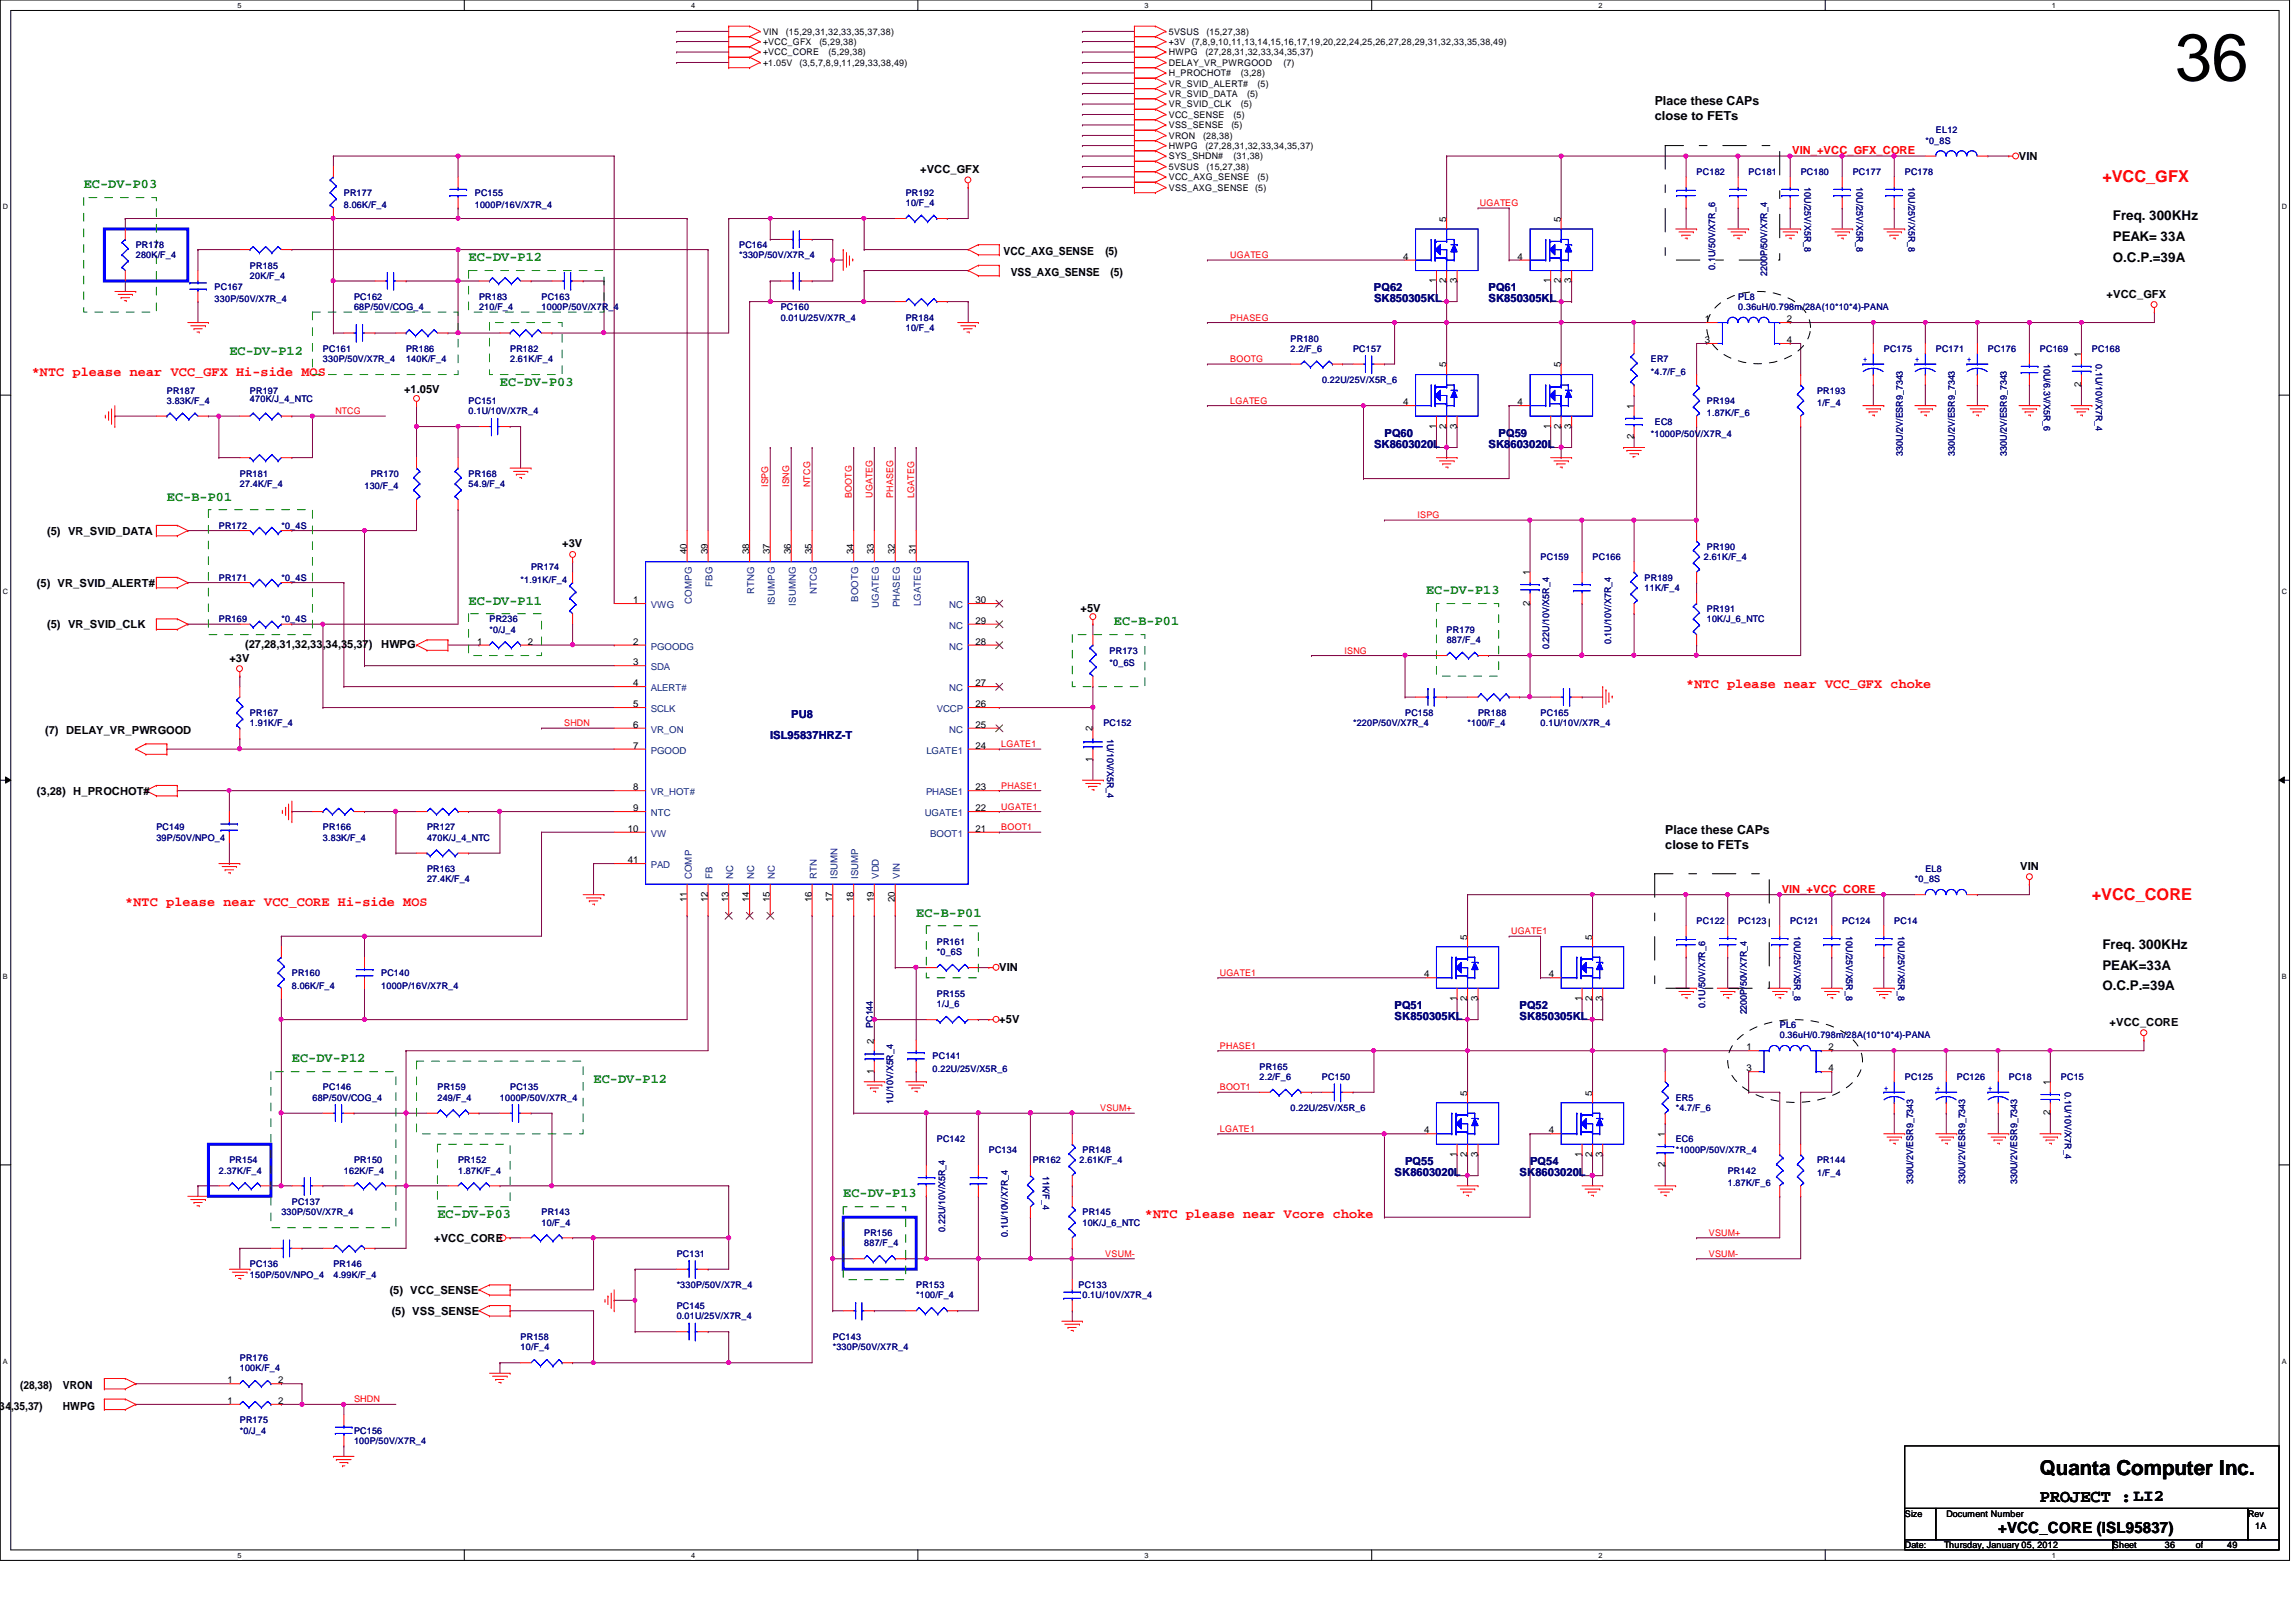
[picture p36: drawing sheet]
<svg xmlns="http://www.w3.org/2000/svg" width="297mm" height="210mm" viewBox="0 0 297 210" stroke-linecap="round" stroke-linejoin="round" font-family="sans-serif">
<defs><g id="words">
<text font-size="8.6" x="281.4" y="10.4">36</text>
<text font-size="2.7" x="263.9" y="190.9">Quanta Computer Inc.</text>
<text font-size="2.3" x="263.9" y="194.4">PROJECT :LI2</text>
<g font-size="2.1" fill="#f00">
<text x="272" y="23.5">+VCC_GFX</text>
<text x="270.6" y="116.4">+VCC_CORE</text>
</g>
<text font-size="2" x="258.5" y="198.4">+VCC_CORE (ISL95837)</text>
<g font-size="1.7" fill="#008000">
<text x="10.8" y="24.4">EC-DV-P03</text>
<text x="60.6" y="33.8">EC-DV-P12</text>
<text x="29.7" y="45.9">EC-DV-P12</text>
<text x="64.7" y="50">EC-DV-P03</text>
<text x="21.6" y="64.8">EC-B-P01</text>
<text x="184.5" y="76.9">EC-DV-P13</text>
<text x="60.6" y="78.2">EC-DV-P11</text>
<text x="144.1" y="80.9">EC-B-P01</text>
<text x="118.5" y="118.6">EC-B-P01</text>
<text x="37.8" y="137.5">EC-DV-P12</text>
<text x="76.8" y="140.2">EC-DV-P12</text>
<text x="109.1" y="154.9">EC-DV-P13</text>
<text x="56.6" y="157.6">EC-DV-P03</text>
</g>
<g font-size="1.7">
<text x="273.3" y="28.5">Freq. 300KHz</text>
<text x="273.3" y="33.9">O.C.P.=39A</text>
<text x="273.3" y="31.2">PEAK= 33A</text>
<text x="272" y="125.5">PEAK=33A</text>
<text x="272" y="122.8">Freq. 300KHz</text>
<text x="272" y="128.1">O.C.P.=39A</text>
</g>
<g font-size="1.7" fill="#f00">
<text x="4.1" y="48.6">*NTC please near VCC_GFX Hi-side MOS</text>
<text x="218.1" y="89">*NTC please near VCC_GFX choke</text>
<text x="16.2" y="117.3">*NTC please near VCC_CORE Hi-side MOS</text>
<text x="148.1" y="157.6">*NTC please near Vcore choke</text>
</g>
<g font-size="1.6">
<text x="214.1" y="13.6">Place these CAPs</text>
<text x="214.1" y="15.6">close to FETs</text>
<text x="215.4" y="107.9">Place these CAPs</text>
<text x="215.4" y="109.8">close to FETs</text>
</g>
<g font-size="1.4">
<text x="119" y="22.4">+VCC_GFX</text>
<text x="261.2" y="20.7">VIN</text>
<text x="129.8" y="33">VCC_AXG_SENSE</text>
<text x="130.8" y="35.7">VSS_AXG_SENSE</text>
<text x="143" y="33">(5)</text>
<text x="143.7" y="35.7">(5)</text>
<text x="272.5" y="38.5">+VCC_GFX</text>
<text x="52.3" y="50.9">+1.05V</text>
<text x="6.1" y="69.2">(5) VR_SVID_DATA</text>
<text x="72.7" y="70.8">+3V</text>
<text x="4.8" y="75.9">(5) VR_SVID_ALERT#</text>
<text x="6.1" y="81.3">(5) VR_SVID_CLK</text>
<text x="31.7" y="83.9">(27,28,31,32,33,34,35,37)</text>
<text x="49.3" y="83.9">HWPG</text>
<text x="139.8" y="79.2">+5V</text>
<text x="29.7" y="85.6">+3V</text>
<text x="5.8" y="95">(7) DELAY_VR_PWRGOOD</text>
<text x="4.8" y="102.9">(3,28) H_PROCHOT#</text>
<text x="261.4" y="112.6">VIN</text>
<text x="129.3" y="125.6">VIN</text>
<text x="129.3" y="132.3">+5V</text>
<text x="272.9" y="132.8">+VCC_CORE</text>
<text x="56.2" y="160.7">+VCC_CORE</text>
<text x="50.4" y="167.5">(5) VCC_SENSE</text>
<text x="50.7" y="170.2">(5) VSS_SENSE</text>
<text x="2.6" y="179.7">(28,38)</text>
<text x="8.1" y="179.7">VRON</text>
<text x="-.4" y="182.4">,34,35,37)</text>
<text x="8.1" y="182.4">HWPG</text>
</g>
<g font-size="1.4" fill="#f00">
<text x="231.9" y="19.9">VIN_+VCC_GFX_CORE</text>
<text x="230.5" y="115.5">VIN_+VCC_CORE</text>
</g>
<g font-size="1.4" fill="#000080">
<text x="177.8" y="37.7">PQ62</text>
<text x="177.8" y="39.1">SK850305KL</text>
<text x="192.6" y="37.7">PQ61</text>
<text x="192.6" y="39.1">SK850305KL</text>
<text x="177.8" y="57.9">SK8603020L</text>
<text x="179.1" y="56.6">PQ60</text>
<text x="192.6" y="57.9">SK8603020L</text>
<text x="193.9" y="56.6">PQ59</text>
<text x="99.7" y="95.6">ISL95837HRZ-T</text>
<text x="102.4" y="92.9">PU8</text>
<text x="180.4" y="130.6">PQ51</text>
<text x="180.4" y="132">SK850305KL</text>
<text x="196.6" y="130.6">PQ52</text>
<text x="196.6" y="132">SK850305KL</text>
<text x="180.4" y="152.1">SK8603020L</text>
<text x="181.8" y="150.8">PQ55</text>
<text x="196.6" y="152.1">SK8603020L</text>
<text x="197.9" y="150.8">PQ54</text>
</g>
<g font-size="1.2">
<text x="98.7" y="5.8">+VCC_GFX</text>
<text x="98.7" y="4.5">VIN</text>
<text x="101.7" y="4.5">(15,29,31,32,33,35,37,38)</text>
<text x="106" y="5.8">(5,29,38)</text>
<text x="151.2" y="4.5">5VSUS</text>
<text x="151.2" y="5.8">+3V</text>
<text x="154.2" y="5.8">(7,8,9,10,11,13,14,15,16,17,19,20,22,24,25,26,27,28,29,31,32,33,35,38,49)</text>
<text x="156.1" y="4.5">(15,27,38)</text>
<text x="98.7" y="7.2">+VCC_CORE</text>
<text x="98.7" y="8.5">+1.05V</text>
<text x="103.4" y="8.5">(3,5,7,8,9,11,29,33,38,49)</text>
<text x="107.2" y="7.2">(5,29,38)</text>
<text x="151.2" y="9.9">H_PROCHOT#</text>
<text x="151.2" y="8.5">DELAY_VR_PWRGOOD</text>
<text x="151.2" y="7.2">HWPG</text>
<text x="151.2" y="11.2">VR_SVID_ALERT#</text>
<text x="156" y="7.2">(27,28,31,32,33,34,35,37)</text>
<text x="160.5" y="9.9">(3,28)</text>
<text x="162.7" y="11.2">(5)</text>
<text x="166" y="8.5">(7)</text>
<text x="151.2" y="13.9">VR_SVID_CLK</text>
<text x="151.2" y="12.6">VR_SVID_DATA</text>
<text x="151.2" y="17.9">VRON</text>
<text x="151.2" y="15.2">VCC_SENSE</text>
<text x="151.2" y="16.6">VSS_SENSE</text>
<text x="155.7" y="17.9">(28,38)</text>
<text x="159.3" y="16.6">(5)</text>
<text x="159.6" y="15.2">(5)</text>
<text x="160.5" y="13.9">(5)</text>
<text x="161.3" y="12.6">(5)</text>
<text x="151.2" y="20.6">SYS_SHDN#</text>
<text x="151.2" y="19.3">HWPG</text>
<text x="151.2" y="23.3">VCC_AXG_SENSE</text>
<text x="151.2" y="22">5VSUS</text>
<text x="156" y="19.3">(27,28,31,32,33,34,35,37)</text>
<text x="156.1" y="22">(15,27,38)</text>
<text x="159.6" y="20.6">(31,38)</text>
<text x="162.7" y="23.3">(5)</text>
<text x="151.2" y="24.7">VSS_AXG_SENSE</text>
<text x="162.4" y="24.7">(5)</text>
<text x="187.1" y="28.7" transform="rotate(-90 187.1 28.7)">5</text>
<text x="201.9" y="28.7" transform="rotate(-90 201.9 28.7)">5</text>
<text x="181.5" y="33.6">4</text>
<text x="196.3" y="33.6">4</text>
<text x="185.8" y="36.6" transform="rotate(-90 185.8 36.6)">1</text>
<text x="187.1" y="36.6" transform="rotate(-90 187.1 36.6)">2</text>
<text x="188.5" y="36.6" transform="rotate(-90 188.5 36.6)">3</text>
<text x="200.6" y="36.6" transform="rotate(-90 200.6 36.6)">1</text>
<text x="201.9" y="36.6" transform="rotate(-90 201.9 36.6)">2</text>
<text x="203.3" y="36.6" transform="rotate(-90 203.3 36.6)">3</text>
<text x="220.6" y="41.7">1</text>
<text x="231.2" y="41.7">2</text>
<text x="187.1" y="47.5" transform="rotate(-90 187.1 47.5)">5</text>
<text x="201.9" y="47.5" transform="rotate(-90 201.9 47.5)">5</text>
<text x="220.6" y="44.4">3</text>
<text x="231.2" y="44.4">4</text>
<text x="269.2" y="46.2" transform="rotate(-90 269.2 46.2)">1</text>
<text x="181.5" y="52.5">4</text>
<text x="196.3" y="52.5">4</text>
<text x="211.4" y="52.9" transform="rotate(-90 211.4 52.9)">1</text>
<text x="269.2" y="50.1" transform="rotate(-90 269.2 50.1)">2</text>
<text x="185.8" y="55.5" transform="rotate(-90 185.8 55.5)">1</text>
<text x="187.1" y="55.5" transform="rotate(-90 187.1 55.5)">2</text>
<text x="188.5" y="55.5" transform="rotate(-90 188.5 55.5)">3</text>
<text x="200.6" y="55.5" transform="rotate(-90 200.6 55.5)">1</text>
<text x="201.9" y="55.5" transform="rotate(-90 201.9 55.5)">2</text>
<text x="203.3" y="55.5" transform="rotate(-90 203.3 55.5)">3</text>
<text x="211.4" y="56.8" transform="rotate(-90 211.4 56.8)">2</text>
<text x="88.9" y="71.8" transform="rotate(-90 88.9 71.8)">40</text>
<text x="91.6" y="71.8" transform="rotate(-90 91.6 71.8)">39</text>
<text x="96.9" y="71.8" transform="rotate(-90 96.9 71.8)">38</text>
<text x="99.6" y="71.8" transform="rotate(-90 99.6 71.8)">37</text>
<text x="102.3" y="71.8" transform="rotate(-90 102.3 71.8)">36</text>
<text x="105" y="71.8" transform="rotate(-90 105 71.8)">35</text>
<text x="110.4" y="71.8" transform="rotate(-90 110.4 71.8)">34</text>
<text x="113.1" y="71.8" transform="rotate(-90 113.1 71.8)">33</text>
<text x="115.8" y="71.8" transform="rotate(-90 115.8 71.8)">32</text>
<text x="118.5" y="71.8" transform="rotate(-90 118.5 71.8)">31</text>
<text x="197.9" y="74.5" transform="rotate(-90 197.9 74.5)">1</text>
<text x="61.7" y="83.4">1</text>
<text x="68.3" y="83.4">2</text>
<text x="81.9" y="78.1">1</text>
<text x="81.9" y="83.4">2</text>
<text x="126.2" y="83.4">28</text>
<text x="126.2" y="80.7">29</text>
<text x="126.2" y="78.1">30</text>
<text x="197.9" y="78.4" transform="rotate(-90 197.9 78.4)">2</text>
<text x="81.9" y="86.1">3</text>
<text x="81.9" y="88.8">4</text>
<text x="126.2" y="88.8">27</text>
<text x="81.9" y="91.5">5</text>
<text x="81.9" y="94.2">6</text>
<text x="126.2" y="94.2">25</text>
<text x="126.2" y="91.5">26</text>
<text x="141.3" y="94.7" transform="rotate(-90 141.3 94.7)">2</text>
<text x="81.9" y="96.9">7</text>
<text x="126.2" y="96.9">24</text>
<text x="141.3" y="98.6" transform="rotate(-90 141.3 98.6)">1</text>
<text x="81.2" y="107.7">10</text>
<text x="81.9" y="102.3">8</text>
<text x="81.9" y="105">9</text>
<text x="126.2" y="107.7">21</text>
<text x="126.2" y="102.3">23</text>
<text x="126.2" y="105">22</text>
<text x="81.2" y="111.7">41</text>
<text x="88.9" y="116.7" transform="rotate(-90 88.9 116.7)">11</text>
<text x="91.6" y="116.7" transform="rotate(-90 91.6 116.7)">12</text>
<text x="94.2" y="116.7" transform="rotate(-90 94.2 116.7)">13</text>
<text x="96.9" y="116.7" transform="rotate(-90 96.9 116.7)">14</text>
<text x="99.6" y="116.7" transform="rotate(-90 99.6 116.7)">15</text>
<text x="105" y="116.7" transform="rotate(-90 105 116.7)">16</text>
<text x="107.7" y="116.7" transform="rotate(-90 107.7 116.7)">17</text>
<text x="110.4" y="116.7" transform="rotate(-90 110.4 116.7)">18</text>
<text x="113.1" y="116.7" transform="rotate(-90 113.1 116.7)">19</text>
<text x="115.8" y="116.7" transform="rotate(-90 115.8 116.7)">20</text>
<text x="189.8" y="121.6" transform="rotate(-90 189.8 121.6)">5</text>
<text x="206" y="121.6" transform="rotate(-90 206 121.6)">5</text>
<text x="184.2" y="126.5">4</text>
<text x="188.5" y="129.5" transform="rotate(-90 188.5 129.5)">1</text>
<text x="189.8" y="129.5" transform="rotate(-90 189.8 129.5)">2</text>
<text x="191.2" y="129.5" transform="rotate(-90 191.2 129.5)">3</text>
<text x="200.4" y="126.5">4</text>
<text x="204.6" y="129.5" transform="rotate(-90 204.6 129.5)">1</text>
<text x="206" y="129.5" transform="rotate(-90 206 129.5)">2</text>
<text x="207.3" y="129.5" transform="rotate(-90 207.3 129.5)">3</text>
<text x="113.1" y="135" transform="rotate(-90 113.1 135)">2</text>
<text x="225.9" y="135.9">1</text>
<text x="236.6" y="135.9">2</text>
<text x="113.1" y="138.9" transform="rotate(-90 113.1 138.9)">1</text>
<text x="189.8" y="141.8" transform="rotate(-90 189.8 141.8)">5</text>
<text x="206" y="141.8" transform="rotate(-90 206 141.8)">5</text>
<text x="225.9" y="138.6">3</text>
<text x="236.6" y="138.6">4</text>
<text x="265.2" y="140.4" transform="rotate(-90 265.2 140.4)">1</text>
<text x="184.2" y="146.7">4</text>
<text x="188.5" y="149.7" transform="rotate(-90 188.5 149.7)">1</text>
<text x="189.8" y="149.7" transform="rotate(-90 189.8 149.7)">2</text>
<text x="191.2" y="149.7" transform="rotate(-90 191.2 149.7)">3</text>
<text x="200.4" y="146.7">4</text>
<text x="204.6" y="149.7" transform="rotate(-90 204.6 149.7)">1</text>
<text x="206" y="149.7" transform="rotate(-90 206 149.7)">2</text>
<text x="207.3" y="149.7" transform="rotate(-90 207.3 149.7)">3</text>
<text x="215.4" y="147.2" transform="rotate(-90 215.4 147.2)">1</text>
<text x="265.2" y="144.3" transform="rotate(-90 265.2 144.3)">2</text>
<text x="215.4" y="151" transform="rotate(-90 215.4 151)">2</text>
<text x="29.4" y="179">1</text>
<text x="36" y="179">2</text>
<text x="29.4" y="181.7">1</text>
<text x="36" y="181.7">2</text>
<text x="246.4" y="196.3">Size</text>
<text x="251.8" y="196.3">Document Number</text>
<text x="290.8" y="196.3">Rev</text>
<text x="291.8" y="197.9">1A</text>
<text x="246.4" y="200.4">Date:</text>
<text x="251.5" y="200.4">Thursday, January 05, 2012</text>
<text x="273.4" y="200.4">Sheet</text>
<text x="280.1" y="200.4">36</text>
<text x="284.1" y="200.4">of</text>
<text x="288.1" y="200.4">49</text>
</g>
<g font-size="1.2" fill="#000080">
<text x="250.4" y="17.3">EL12</text>
<text x="219.5" y="22.6">PC182</text>
<text x="226.2" y="22.6">PC181</text>
<text x="233" y="22.6">PC180</text>
<text x="239.7" y="22.6">PC177</text>
<text x="246.4" y="22.6">PC178</text>
<text x="249.1" y="18.6">*0_8S</text>
<text x="44.5" y="25.4">PR177</text>
<text x="44.5" y="27">8.06K/F_4</text>
<text x="61.4" y="25.4">PC155</text>
<text x="61.4" y="27">1000P/16V/X7R_4</text>
<text x="117.2" y="25.4">PR192</text>
<text x="117.2" y="26.7">10/F_4</text>
<text x="233.5" y="24.3" transform="rotate(90 233.5 24.3)">10U/25V/X5R_8</text>
<text x="240.2" y="24.3" transform="rotate(90 240.2 24.3)">10U/25V/X5R_8</text>
<text x="246.9" y="24.3" transform="rotate(90 246.9 24.3)">10U/25V/X5R_8</text>
<text x="17.6" y="32.1">PR178</text>
<text x="17.6" y="33.4">280K/F_4</text>
<text x="32.3" y="34.8">PR185</text>
<text x="95.6" y="32.1">PC164</text>
<text x="95.6" y="33.4">*330P/50V/X7R_4</text>
<text x="221.9" y="34.9" transform="rotate(-90 221.9 34.9)">0.1U/50V/X7R_6</text>
<text x="228.6" y="35.7" transform="rotate(-90 228.6 35.7)">2200P/50V/X7R_4</text>
<text x="27.8" y="37.5">PC167</text>
<text x="27.8" y="39.1">330P/50V/X7R_4</text>
<text x="32.3" y="36.1">20K/F_4</text>
<text x="45.8" y="38.8">PC162</text>
<text x="45.8" y="40.1">68P/50V/COG_4</text>
<text x="62" y="38.8">PR183</text>
<text x="62" y="40.1">210/F_4</text>
<text x="70.1" y="38.8">PC163</text>
<text x="70.1" y="40.1">1000P/50V/X7R_4</text>
<text x="101" y="40.1">PC160</text>
<text x="101" y="41.5">0.01U/25V/X7R_4</text>
<text x="117.2" y="41.5">PR184</text>
<text x="224.9" y="38.8">PL8</text>
<text x="224.9" y="40.1">0.36uH/0.798m/28A(10*10*4)-PANA</text>
<text x="41.8" y="45.6">PC161</text>
<text x="41.8" y="46.9">330P/50V/X7R_4</text>
<text x="52.5" y="45.6">PR186</text>
<text x="52.5" y="46.9">140K/F_4</text>
<text x="66" y="45.6">PR182</text>
<text x="66" y="46.9">2.61K/F_4</text>
<text x="117.2" y="42.8">10/F_4</text>
<text x="167" y="44.2">PR180</text>
<text x="167" y="45.6">2.2/F_6</text>
<text x="175" y="45.6">PC157</text>
<text x="213.6" y="46.9">ER7</text>
<text x="243.7" y="45.6">PC175</text>
<text x="250.4" y="45.6">PC171</text>
<text x="257.2" y="45.6">PC176</text>
<text x="263.9" y="45.6">PC169</text>
<text x="264.4" y="47.1" transform="rotate(90 264.4 47.1)">10U/6.3V/X5R_6</text>
<text x="270.6" y="45.6">PC168</text>
<text x="271.1" y="47.1" transform="rotate(90 271.1 47.1)">0.1U/10V/X7R_4</text>
<text x="21.6" y="50.9">PR187</text>
<text x="21.6" y="52.3">3.83K/F_4</text>
<text x="32.3" y="50.9">PR197</text>
<text x="32.3" y="52">470K/J_4_NTC</text>
<text x="60.6" y="52.3">PC151</text>
<text x="60.6" y="53.6">0.1U/10V/X7R_4</text>
<text x="171" y="49.6">0.22U/25V/X5R_6</text>
<text x="213.6" y="48.5">*4.7/F_6</text>
<text x="220.8" y="52.3">PR194</text>
<text x="220.8" y="53.9">1.87K/F_6</text>
<text x="235.1" y="50.9">PR193</text>
<text x="235.1" y="52.5">1/F_4</text>
<text x="213.6" y="56.6">*1000P/50V/X7R_4</text>
<text x="214.1" y="54.9">EC8</text>
<text x="246.2" y="59" transform="rotate(-90 246.2 59)">330U/2V/ESR9_7343</text>
<text x="252.9" y="59" transform="rotate(-90 252.9 59)">330U/2V/ESR9_7343</text>
<text x="259.6" y="59" transform="rotate(-90 259.6 59)">330U/2V/ESR9_7343</text>
<text x="31" y="61.7">PR181</text>
<text x="31" y="63">27.4K/F_4</text>
<text x="47.2" y="63.3">130/F_4</text>
<text x="48" y="61.7">PR170</text>
<text x="60.6" y="61.7">PR168</text>
<text x="60.6" y="63">54.9/F_4</text>
<text x="28.3" y="68.4">PR172</text>
<text x="36.4" y="68.4">*0_4S</text>
<text x="220.8" y="71.1">PR190</text>
<text x="28.3" y="75.1">PR171</text>
<text x="36.4" y="75.1">*0_4S</text>
<text x="67.4" y="75.4">*1.91K/F_4</text>
<text x="68.7" y="73.8">PR174</text>
<text x="199.3" y="72.5">PC159</text>
<text x="206" y="72.5">PC166</text>
<text x="212.8" y="75.1">PR189</text>
<text x="212.8" y="76.5">11K/F_4</text>
<text x="220.4" y="72.5">2.61K/F_4</text>
<text x="28.3" y="80.5">PR169</text>
<text x="36.4" y="80.5">*0_4S</text>
<text x="63.3" y="80.5">PR236</text>
<text x="63.3" y="81.9">*0/J_4</text>
<text x="187.2" y="81.9">PR179</text>
<text x="187.2" y="83.2">887/F_4</text>
<text x="208.4" y="83.4" transform="rotate(-90 208.4 83.4)">0.1U/10V/X7R_4</text>
<text x="220.8" y="79.2">PR191</text>
<text x="220.8" y="80.5">10K/J_6_NTC</text>
<text x="143.5" y="84.6">PR173</text>
<text x="143.6" y="86.2">*0_6S</text>
<text x="200.4" y="84" transform="rotate(-90 200.4 84)">0.22U/10V/X5R_4</text>
<text x="32.3" y="92.7">PR167</text>
<text x="32.3" y="94">1.91K/F_4</text>
<text x="142.7" y="94">PC152</text>
<text x="143.3" y="95.6" transform="rotate(90 143.3 95.6)">1U/10V/X5R_4</text>
<text x="175.1" y="94">*220P/50V/X7R_4</text>
<text x="181.8" y="92.7">PC158</text>
<text x="189.9" y="94">*100/F_4</text>
<text x="191.2" y="92.7">PR188</text>
<text x="199.3" y="92.7">PC165</text>
<text x="199.3" y="94">0.1U/10V/X7R_4</text>
<text x="20.2" y="107.4">PC149</text>
<text x="41.8" y="107.4">PR166</text>
<text x="55.2" y="107.4">PR127</text>
<text x="20.2" y="108.8">39P/50V/NPO_4</text>
<text x="41.8" y="108.8">3.83K/F_4</text>
<text x="55.2" y="112.9">PR163</text>
<text x="55.2" y="108.8">470K/J_4_NTC</text>
<text x="249.1" y="112.9">EL8</text>
<text x="55.2" y="114.2">27.4K/F_4</text>
<text x="219.5" y="119.6">PC122</text>
<text x="224.9" y="119.6">PC123</text>
<text x="231.6" y="119.6">PC121</text>
<text x="238.3" y="119.6">PC124</text>
<text x="245.1" y="119.6">PC14</text>
<text x="247.7" y="114.2">*0_8S</text>
<text x="121.2" y="122.3">PR161</text>
<text x="121.2" y="123.6">*0_6S</text>
<text x="232.1" y="121.2" transform="rotate(90 232.1 121.2)">10U/25V/X5R_8</text>
<text x="238.8" y="121.2" transform="rotate(90 238.8 121.2)">10U/25V/X5R_8</text>
<text x="245.6" y="121.2" transform="rotate(90 245.6 121.2)">10U/25V/X5R_8</text>
<text x="37.8" y="126.3">PR160</text>
<text x="37.8" y="127.9">8.06K/F_4</text>
<text x="49.3" y="126.3">PC140</text>
<text x="49.3" y="127.9">1000P/16V/X7R_4</text>
<text x="121.2" y="129">PR155</text>
<text x="121.2" y="130.3">1/J_6</text>
<text x="220.6" y="130.5" transform="rotate(-90 220.6 130.5)">0.1U/50V/X7R_6</text>
<text x="226" y="131.3" transform="rotate(-90 226 131.3)">2200P/50V/X7R_4</text>
<text x="112.9" y="133" transform="rotate(-90 112.9 133)">PC144</text>
<text x="120.6" y="137.1">PC141</text>
<text x="230.2" y="133.1">PL6</text>
<text x="230.3" y="134.4">0.36uH/0.798m/28A(10*10*4)-PANA</text>
<text x="40.4" y="142.5">68P/50V/COG_4</text>
<text x="41.8" y="141.1">PC146</text>
<text x="56.6" y="141.1">PR159</text>
<text x="56.6" y="142.5">249/F_4</text>
<text x="64.7" y="142.5">1000P/50V/X7R_4</text>
<text x="66" y="141.1">PC135</text>
<text x="115.6" y="142.8" transform="rotate(-90 115.6 142.8)">1U/10V/X5R_4</text>
<text x="120.7" y="138.7">0.22U/25V/X5R_6</text>
<text x="162.9" y="138.4">PR165</text>
<text x="162.9" y="139.8">2.2/F_6</text>
<text x="167" y="143.8">0.22U/25V/X5R_6</text>
<text x="171" y="139.8">PC150</text>
<text x="216.8" y="142.5">ER5</text>
<text x="216.8" y="143.8">*4.7/F_6</text>
<text x="246.4" y="139.8">PC125</text>
<text x="253.2" y="139.8">PC126</text>
<text x="259.9" y="139.8">PC18</text>
<text x="266.6" y="139.8">PC15</text>
<text x="267.1" y="141.4" transform="rotate(90 267.1 141.4)">0.1U/10V/X7R_4</text>
<text x="121.2" y="147.8">PC142</text>
<text x="127.9" y="149.2">PC134</text>
<text x="140" y="149.2">PR148</text>
<text x="216.8" y="147.8">EC6</text>
<text x="216.8" y="149.2">*1000P/50V/X7R_4</text>
<text x="28.3" y="151.9">2.37K/F_4</text>
<text x="29.7" y="150.5">PR154</text>
<text x="37.8" y="155.9">PC137</text>
<text x="44.5" y="151.9">162K/F_4</text>
<text x="45.8" y="150.5">PR150</text>
<text x="59.3" y="150.5">PR152</text>
<text x="59.3" y="151.9">1.87K/F_4</text>
<text x="133.6" y="150.5">PR162</text>
<text x="134.9" y="152.1" transform="rotate(90 134.9 152.1)">11K/F_4</text>
<text x="139.7" y="150.5">2.61K/F_4</text>
<text x="223.5" y="151.9">PR142</text>
<text x="223.5" y="153.5">1.87K/F_6</text>
<text x="235.1" y="150.5">PR144</text>
<text x="235.1" y="152.1">1/F_4</text>
<text x="247.5" y="153.2" transform="rotate(-90 247.5 153.2)">330U/2V/ESR9_7343</text>
<text x="254.3" y="153.2" transform="rotate(-90 254.3 153.2)">330U/2V/ESR9_7343</text>
<text x="261" y="153.2" transform="rotate(-90 261 153.2)">330U/2V/ESR9_7343</text>
<text x="36.4" y="157.3">330P/50V/X7R_4</text>
<text x="70.1" y="157.3">PR143</text>
<text x="70.1" y="158.6">10/F_4</text>
<text x="111.8" y="160">PR156</text>
<text x="111.8" y="161.3">887/F_4</text>
<text x="122.3" y="159.4" transform="rotate(-90 122.3 159.4)">0.22U/10V/X5R_4</text>
<text x="130.4" y="160.1" transform="rotate(-90 130.4 160.1)">0.1U/10V/X7R_4</text>
<text x="140" y="157.3">PR145</text>
<text x="140" y="158.6">10K/J_6_NTC</text>
<text x="32.3" y="164">PC136</text>
<text x="32.3" y="165.4">150P/50V/NPO_4</text>
<text x="43.1" y="164">PR146</text>
<text x="43.1" y="165.4">4.99K/F_4</text>
<text x="87.5" y="162.6">PC131</text>
<text x="87.5" y="166.7">*330P/50V/X7R_4</text>
<text x="118.5" y="166.7">PR153</text>
<text x="139.5" y="166.7">PC133</text>
<text x="67.3" y="173.4">PR158</text>
<text x="87.5" y="169.4">PC145</text>
<text x="87.5" y="170.7">0.01U/25V/X7R_4</text>
<text x="107.7" y="173.4">PC143</text>
<text x="118.5" y="168">*100/F_4</text>
<text x="140" y="168">0.1U/10V/X7R_4</text>
<text x="31" y="176.1">PR176</text>
<text x="31" y="177.5">100K/F_4</text>
<text x="67.4" y="174.8">10/F_4</text>
<text x="107.7" y="174.8">*330P/50V/X7R_4</text>
<text x="31" y="184.2">PR175</text>
<text x="31" y="185.5">*0/J_4</text>
<text x="45.8" y="185.5">PC156</text>
<text x="45.8" y="186.9">100P/50V/X7R_4</text>
</g>
<g font-size="1.2" fill="#f00">
<text x="191.5" y="26.7">UGATEG</text>
<text x="159.2" y="33.4">UGATEG</text>
<text x="159.2" y="41.5">PHASEG</text>
<text x="159.2" y="46.9">BOOTG</text>
<text x="43.4" y="53.6">NTCG</text>
<text x="159.2" y="52.2">LGATEG</text>
<text x="99.4" y="63" transform="rotate(-90 99.4 63)">ISPG</text>
<text x="102.1" y="63" transform="rotate(-90 102.1 63)">ISNG</text>
<text x="104.8" y="63" transform="rotate(-90 104.8 63)">NTCG</text>
<text x="110.2" y="64.4" transform="rotate(-90 110.2 64.4)">BOOTG</text>
<text x="112.9" y="64.4" transform="rotate(-90 112.9 64.4)">UGATEG</text>
<text x="115.6" y="64.4" transform="rotate(-90 115.6 64.4)">PHASEG</text>
<text x="118.3" y="64.4" transform="rotate(-90 118.3 64.4)">LGATEG</text>
<text x="183.4" y="67.1">ISPG</text>
<text x="173.9" y="84.6">ISNG</text>
<text x="73" y="94">SHDN</text>
<text x="129.5" y="96.7">LGATE1</text>
<text x="129.5" y="107.4">BOOT1</text>
<text x="129.5" y="102.1">PHASE1</text>
<text x="129.5" y="104.8">UGATE1</text>
<text x="195.5" y="120.9">UGATE1</text>
<text x="157.8" y="126.3">UGATE1</text>
<text x="157.8" y="135.7">PHASE1</text>
<text x="142.3" y="143.8">VSUM+</text>
<text x="157.8" y="141.1">BOOT1</text>
<text x="157.8" y="146.5">LGATE1</text>
<text x="221.1" y="159.9">VSUM+</text>
<text x="143" y="162.6">VSUM-</text>
<text x="221.1" y="162.6">VSUM-</text>
<text x="45.8" y="181.5">SHDN</text>
</g>
<g font-size="1.2" fill="#00f">
<text x="241" y="46.9">+</text>
<text x="247.7" y="46.9">+</text>
<text x="254.5" y="46.9">+</text>
<text x="243.7" y="141.1">+</text>
<text x="250.4" y="141.1">+</text>
<text x="257.2" y="141.1">+</text>
</g>
<g font-size="1.2" fill="#004080">
<text x="92.2" y="75.9" transform="rotate(-90 92.2 75.9)">FBG</text>
<text x="97.6" y="76.9" transform="rotate(-90 97.6 76.9)">RTNG</text>
<text x="105.7" y="76.9" transform="rotate(-90 105.7 76.9)">NTCG</text>
<text x="111" y="77.9" transform="rotate(-90 111 77.9)">BOOTG</text>
<text x="84.2" y="78.7">VWG</text>
<text x="89.5" y="78.1" transform="rotate(-90 89.5 78.1)">COMPG</text>
<text x="100.2" y="78.3" transform="rotate(-90 100.2 78.3)">ISUMPG</text>
<text x="103" y="78.4" transform="rotate(-90 103 78.4)">ISUMNG</text>
<text x="113.7" y="78.7" transform="rotate(-90 113.7 78.7)">UGATEG</text>
<text x="116.4" y="78.6" transform="rotate(-90 116.4 78.6)">PHASEG</text>
<text x="119.1" y="78.4" transform="rotate(-90 119.1 78.4)">LGATEG</text>
<text x="122.8" y="81.4">NC</text>
<text x="122.8" y="78.7">NC</text>
<text x="84.2" y="84.1">PGOODG</text>
<text x="84.2" y="86.7">SDA</text>
<text x="84.2" y="89.5">ALERT#</text>
<text x="122.8" y="89.5">NC</text>
<text x="122.8" y="84.1">NC</text>
<text x="84.2" y="92.2">SCLK</text>
<text x="84.2" y="94.8">VR_ON</text>
<text x="121.2" y="92.2">VCCP</text>
<text x="122.8" y="94.8">NC</text>
<text x="84.2" y="97.5">PGOOD</text>
<text x="119.8" y="97.5">LGATE1</text>
<text x="84.2" y="102.9">VR_HOT#</text>
<text x="84.2" y="105.6">NTC</text>
<text x="119.6" y="105.6">UGATE1</text>
<text x="119.8" y="102.9">PHASE1</text>
<text x="84.2" y="108.3">VW</text>
<text x="84.2" y="112.4">PAD</text>
<text x="89.5" y="113.7" transform="rotate(-90 89.5 113.7)">COMP</text>
<text x="92.2" y="113.7" transform="rotate(-90 92.2 113.7)">FB</text>
<text x="94.9" y="113.7" transform="rotate(-90 94.9 113.7)">NC</text>
<text x="97.6" y="113.7" transform="rotate(-90 97.6 113.7)">NC</text>
<text x="100.2" y="113.7" transform="rotate(-90 100.2 113.7)">NC</text>
<text x="105.7" y="113.7" transform="rotate(-90 105.7 113.7)">RTN</text>
<text x="108.3" y="113.7" transform="rotate(-90 108.3 113.7)">ISUMN</text>
<text x="111" y="113.7" transform="rotate(-90 111 113.7)">ISUMP</text>
<text x="113.7" y="113.7" transform="rotate(-90 113.7 113.7)">VDD</text>
<text x="116.4" y="113.7" transform="rotate(-90 116.4 113.7)">VIN</text>
<text x="120.4" y="108.3">BOOT1</text>
</g>
<g font-size=".9">
<text x="30.7" y="1">5</text>
<text x="89.4" y="1">4</text>
<text x="148.1" y="1">3</text>
<text x="206.8" y="1">2</text>
<text x="265.5" y="1">1</text>
<text x=".4" y="27.1">D</text>
<text x="295.2" y="27.1">D</text>
<text x=".4" y="76.9">C</text>
<text x="295.2" y="76.9">C</text>
<text x=".4" y="126.7">B</text>
<text x="295.2" y="126.7">B</text>
<text x=".4" y="176.5">A</text>
<text x="295.2" y="176.5">A</text>
<text x="30.7" y="201.6">5</text>
<text x="89.4" y="201.6">4</text>
<text x="148.1" y="201.6">3</text>
<text x="206.8" y="201.6">2</text>
<text x="265.5" y="201.6">1</text>
</g>
</g></defs>
<path d="M0 0h296.2v201.9h-296.2zM1.4 1.4h293.4v199.2h-293.4z" fill="none" stroke="#000" stroke-width=".13"/>
<g fill="#fff">
<path d="M30.7 .2h.5v1h-.5z"/>
<path d="M30.7 200.7h.5v1.1h-.5z"/>
</g>
<path d="M60.1 0v1.4M60.1 200.6v1.3" fill="none" stroke="#000" stroke-width=".13"/>
<g fill="#fff">
<path d="M89.4 .2h.5v1h-.5z"/>
<path d="M89.4 200.7h.5v1.1h-.5z"/>
</g>
<path d="M118.7 0v1.4M118.7 200.6v1.3" fill="none" stroke="#000" stroke-width=".13"/>
<g fill="#fff">
<path d="M148.1 .2h.5v1h-.5z"/>
<path d="M148.1 200.7h.5v1.1h-.5z"/>
</g>
<path d="M177.5 0v1.4M177.5 200.6v1.3" fill="none" stroke="#000" stroke-width=".13"/>
<g fill="#fff">
<path d="M206.8 .2h.5v1h-.5z"/>
<path d="M206.8 200.7h.5v1.1h-.5z"/>
</g>
<path d="M236.1 0v1.4M236.1 200.6v1.3" fill="none" stroke="#000" stroke-width=".13"/>
<g fill="#fff">
<path d="M265.5 .2h.5v1h-.5z"/>
<path d="M265.5 200.7h.5v1.1h-.5z"/>
<path d="M.4 26.2h.7v1.1h-.7z"/>
<path d="M295.2 26.2h.7v1.1h-.7z"/>
<path d="M.4 76h.7v1.1h-.7z"/>
<path d="M295.2 76h.7v1.1h-.7z"/>
</g>
<path d="M0 51.1h1.4M294.8 51.1h1.4" fill="none" stroke="#000" stroke-width=".13"/>
<g fill="#fff">
<path d="M.4 125.9h.6v1h-.6z"/>
<path d="M295.2 125.9h.6v1h-.6z"/>
</g>
<path d="M0 101h1.4M.7 100.5l.7 .5-.7 .3zM294.8 101l.7-.5v.8zM294.8 101h1.4" fill="none" stroke="#000" stroke-width=".13"/>
<path d="M.7 100.5l.7 .5-.7 .3zM294.8 101l.7-.5v.8z" fill="#000"/>
<g fill="#fff">
<path d="M.4 175.6h.6v1.1h-.6z"/>
<path d="M295.2 175.6h.6v1.1h-.6z"/>
</g>
<path d="M0 150.7h1.4M294.8 150.7h1.4" fill="none" stroke="#000" stroke-width=".13"/>
<path d="M218.1 20.2h6.8M218.1 20.2h.1M224.9 20.2h.1M224.9 20.2v2.7M53.9 55.2h.1M53.9 55.2v4M105.1 57.9h.1M105.1 57.9v10.8M110.4 57.9h.1M110.4 57.9v10.8" fill="none" stroke="#800040" stroke-width=".13"/>
<circle cx="218.1" cy="20.2" r=".26" fill="#f0f"/>
<circle cx="218.1" cy="20.2" r=".26" fill="none" stroke="#f0f" stroke-width=".13"/>
<path d="M52.5 144.1h.1M52.5 144.1h2.7M133.3 157.5h.1M133.3 157.5v5.4M138.7 144.1h.1M138.7 144.1h8.1" fill="none" stroke="#800040" stroke-width=".13"/>
<circle cx="133.3" cy="162.9" r=".25" fill="#f0f"/>
<circle cx="133.3" cy="162.9" r=".25" fill="none" stroke="#f0f" stroke-width=".13"/>
<path d="M118.5 125.2h.1M118.5 125.2v9.4" fill="none" stroke="#800040" stroke-width=".13"/>
<circle cx="118.5" cy="125.2" r=".26" fill="#f0f"/>
<circle cx="118.5" cy="125.2" r=".26" fill="none" stroke="#f0f" stroke-width=".13"/>
<path d="M105.1 31h2.6M105.1 31h.1M107.7 33.7h1.4M107.7 33.7h.1M107.7 31h.1M107.7 31v5.4M141.4 98.3h.1M141.4 98.3v2.7" fill="none" stroke="#800040" stroke-width=".13"/>
<circle cx="107.7" cy="33.7" r=".26" fill="#f0f"/>
<circle cx="107.7" cy="33.7" r=".26" fill="none" stroke="#f0f" stroke-width=".13"/>
<path d="M105.1 36.4h2.6M105.1 36.4h.1M111.8 39h.1M111.8 39h4M60.6 110.4h.1M60.6 110.4h4.1" fill="none" stroke="#800040" stroke-width=".13"/>
<circle cx="111.8" cy="39" r=".26" fill="#f0f"/>
<circle cx="111.8" cy="39" r=".26" fill="none" stroke="#f0f" stroke-width=".13"/>
<path d="M99.6 28.3h12.2M99.6 28.3h.1M111.8 28.3h.1M111.8 28.3v4" fill="none" stroke="#800040" stroke-width=".13"/>
<circle cx="99.7" cy="28.2" r=".25" fill="#f0f"/>
<circle cx="99.7" cy="28.2" r=".25" fill="none" stroke="#f0f" stroke-width=".13"/>
<path d="M111.8 35h.1M111.8 28.3h.1M111.8 35h13.5M111.8 28.3h4" fill="none" stroke="#800040" stroke-width=".13"/>
<circle cx="111.8" cy="28.2" r=".25" fill="#f0f"/>
<circle cx="111.8" cy="28.2" r=".25" fill="none" stroke="#f0f" stroke-width=".13"/>
<path d="M99.6 39h12.2M99.6 39h.1" fill="none" stroke="#800040" stroke-width=".13"/>
<circle cx="99.6" cy="39" r=".26" fill="#f0f"/>
<circle cx="99.6" cy="39" r=".26" fill="none" stroke="#f0f" stroke-width=".13"/>
<path d="M111.8 35h.1M111.8 35v4M196.6 90.2h1.3M196.6 90.2h.1M211.4 84.8h8.1M211.4 84.8h.1" fill="none" stroke="#800040" stroke-width=".13"/>
<circle cx="211.4" cy="84.8" r=".26" fill="#f0f"/>
<circle cx="211.4" cy="84.8" r=".26" fill="none" stroke="#f0f" stroke-width=".13"/>
<path d="M59.3 66h.1M59.3 66v14.8h-17.5M41.8 80.8h.1M126.6 132h1.3M126.6 132h.1M133.3 144.1h.1M133.3 144.1v6.7M91.6 164.3h2.7M91.6 164.3h.1" fill="none" stroke="#800040" stroke-width=".13"/>
<circle cx="133.3" cy="144" r=".26" fill="#f0f"/>
<circle cx="133.3" cy="144" r=".26" fill="none" stroke="#f0f" stroke-width=".13"/>
<path d="M126.6 144.1h.1M126.6 144.1h6.7" fill="none" stroke="#800040" stroke-width=".13"/>
<circle cx="126.6" cy="144" r=".26" fill="#f0f"/>
<circle cx="126.6" cy="144" r=".26" fill="none" stroke="#f0f" stroke-width=".13"/>
<path d="M59.3 28.3h29.6M59.3 28.3h.1M88.9 28.3h.1M88.9 28.3v40.4M58 43.1h.1M58 43.1h1.3M47.2 86.1h.1M47.2 86.1h32.3M52.5 153.5h.1M52.5 153.5v8h-4M48.5 161.5h.1" fill="none" stroke="#800040" stroke-width=".13"/>
<circle cx="59.3" cy="28.2" r=".25" fill="#f0f"/>
<circle cx="59.3" cy="28.2" r=".25" fill="none" stroke="#f0f" stroke-width=".13"/>
<path d="M126.6 125.2h1.3M126.6 125.2h.1M215.4 136h.1M215.4 136h10.8" fill="none" stroke="#800040" stroke-width=".13"/>
<circle cx="215.4" cy="135.9" r=".25" fill="#f0f"/>
<circle cx="215.4" cy="135.9" r=".25" fill="none" stroke="#f0f" stroke-width=".13"/>
<g fill="none" stroke="#800040" stroke-width=".13">
<path d="M51.2 110.4h2.7M51.2 110.4h.1M36.4 121.2h10.8M36.4 121.2h.1M47.2 121.2h.1M47.2 121.2v2.7M71.4 153.5h22.9M71.4 153.5h.1M79.5 168.3h.1M82.2 164.3h.1M82.2 164.3v4h-2.7M91.6 172.3h2.7"/>
<path d="M91.6 172.3h.1"/>
</g>
<circle cx="71.4" cy="153.5" r=".26" fill="#f0f"/>
<circle cx="71.4" cy="153.5" r=".26" fill="none" stroke="#f0f" stroke-width=".13"/>
<path d="M180.4 41.7h6.8M180.4 41.7h.1M113.1 132h.1M113.1 132h6.7" fill="none" stroke="#800040" stroke-width=".13"/>
<circle cx="180.4" cy="41.7" r=".25" fill="#f0f"/>
<circle cx="180.4" cy="41.7" r=".25" fill="none" stroke="#f0f" stroke-width=".13"/>
<path d="M47.2 68.7h.1M47.2 68.7v17.4M68.7 144.1h.1M68.7 144.1h2.7M71.4 144.1h.1M71.4 144.1v9.4" fill="none" stroke="#800040" stroke-width=".13"/>
<circle cx="47.2" cy="68.6" r=".25" fill="#f0f"/>
<circle cx="47.2" cy="68.6" r=".25" fill="none" stroke="#f0f" stroke-width=".13"/>
<g fill="none" stroke="#800040" stroke-width=".13">
<path d="M224.9 20.2h.1M224.9 20.2h6.7M231.6 20.2h.1M231.6 20.2v2.7M99.6 57.9h.1M99.6 57.9v10.8M36.4 132h.1M36.4 132v12.1M251.8 136h.1M251.8 136v2.7M258.5 136h.1M258.5 136v2.7"/>
<path d="M265.3 136h.1M265.3 136v4M251.8 144.1h.1M251.8 144.1v2.6M258.5 144.1h.1M258.5 144.1v2.6M265.3 144.1h.1M265.3 144.1v2.6M39.1 161.5h2.7M39.1 161.5h.1"/>
</g>
<circle cx="224.8" cy="20.2" r=".26" fill="#f0f"/>
<circle cx="224.8" cy="20.2" r=".26" fill="none" stroke="#f0f" stroke-width=".13"/>
<path d="M37.8 80.8h4M37.8 80.8h.1M245.1 136h.1M245.1 136h13.4M251.8 136h.1" fill="none" stroke="#800040" stroke-width=".13"/>
<circle cx="251.8" cy="135.9" r=".25" fill="#f0f"/>
<circle cx="251.8" cy="135.9" r=".25" fill="none" stroke="#f0f" stroke-width=".13"/>
<path d="M258.5 136h.1M258.5 136h6.8" fill="none" stroke="#800040" stroke-width=".13"/>
<circle cx="258.5" cy="135.9" r=".25" fill="#f0f"/>
<circle cx="258.5" cy="135.9" r=".25" fill="none" stroke="#f0f" stroke-width=".13"/>
<g fill="none" stroke="#800040" stroke-width=".13">
<path d="M91.6 32.3h.1M91.6 32.3v36.4M231.6 20.2h.1M231.6 20.2h6.7M238.3 20.2h.1M238.3 20.2v2.7M25.6 153.5h.1M25.6 153.5h2.7M62 144.1h.1M62 144.1h2.7M64.7 176.4h2.6M64.7 176.4h.1"/>
<path d="M94.3 172.3h.1M94.3 172.3v4.1"/>
</g>
<circle cx="231.6" cy="20.2" r=".26" fill="#f0f"/>
<circle cx="231.6" cy="20.2" r=".26" fill="none" stroke="#f0f" stroke-width=".13"/>
<path d="M269.3 41.7h.1M278.7 40.4h.1M278.7 40.4v1.3h-9.4M25.6 153.5h.1M25.6 153.5v1.3" fill="none" stroke="#800040" stroke-width=".13"/>
<circle cx="269.3" cy="41.7" r=".25" fill="#f0f"/>
<circle cx="269.3" cy="41.7" r=".25" fill="none" stroke="#f0f" stroke-width=".13"/>
<g fill="none" stroke="#800040" stroke-width=".13">
<path d="M78.1 36.4h.1M78.1 36.4v6.7M156.2 33.7h.1M156.2 33.7h25.6M156.2 41.7h.1M156.2 47.1h.1M156.2 47.1h10.8M156.2 41.7h24.2M173.7 47.1h1.3M173.7 47.1h.1M179.1 47.1h.1M180.4 41.7h.1"/>
<path d="M180.4 41.7v5.4h-1.3M129.3 91.6h.1M129.3 91.6h12.1M277.4 134.6h.1M277.4 134.6v1.4M31 161.5h.1M31 161.5h4"/>
</g>
<circle cx="141.4" cy="91.5" r=".26" fill="#f0f"/>
<circle cx="141.4" cy="91.5" r=".26" fill="none" stroke="#f0f" stroke-width=".13"/>
<path d="M59.3 32.3h32.3M59.3 32.3h.1M82.2 164.3h5.3M82.2 164.3h.1" fill="none" stroke="#800040" stroke-width=".13"/>
<circle cx="59.3" cy="32.3" r=".26" fill="#f0f"/>
<circle cx="59.3" cy="32.3" r=".26" fill="none" stroke="#f0f" stroke-width=".13"/>
<path d="M25.6 39h.1M25.6 39v2.7M59.3 32.3h.1M59.3 32.3v4.1M110.4 118.5h.1M110.4 118.5v25.6M76.8 176.4h17.5M76.8 176.4h.1" fill="none" stroke="#800040" stroke-width=".13"/>
<circle cx="94.3" cy="176.3" r=".25" fill="#f0f"/>
<circle cx="94.3" cy="176.3" r=".25" fill="none" stroke="#f0f" stroke-width=".13"/>
<circle cx="76.7" cy="176.3" r=".25" fill="#f0f"/>
<circle cx="76.7" cy="176.3" r=".25" fill="none" stroke="#f0f" stroke-width=".13"/>
<path d="M43.1 28.3h.1M43.1 28.3v8.1M37.8 68.7h9.4M37.8 68.7h.1M70.1 94.2h9.4M70.1 94.2h.1M94.3 176.4h.1M94.3 176.4h10.8M123.9 169.6h2.7M123.9 169.6h.1" fill="none" stroke="#800040" stroke-width=".13"/>
<circle cx="43.1" cy="36.3" r=".26" fill="#f0f"/>
<circle cx="43.1" cy="36.3" r=".26" fill="none" stroke="#f0f" stroke-width=".13"/>
<circle cx="43.1" cy="28.2" r=".25" fill="#f0f"/>
<circle cx="43.1" cy="28.2" r=".25" fill="none" stroke="#f0f" stroke-width=".13"/>
<g fill="none" stroke="#800040" stroke-width=".13">
<path d="M43.1 36.4h.1M43.1 28.3h.1M43.1 36.4v6.7M59.3 26.9h.1M59.3 26.9v1.4h-16.2M105.1 118.5h.1M105.1 118.5v57.9M206 152.1h.1M206 152.1v1.4M31 161.5h.1M31 161.5v2.8M82.2 172.3h5.3"/>
<path d="M82.2 172.3h.1M107.7 169.6h1.4M107.7 169.6h.1"/>
</g>
<circle cx="206" cy="152.1" r=".26" fill="#f0f"/>
<circle cx="206" cy="152.1" r=".26" fill="none" stroke="#f0f" stroke-width=".13"/>
<g fill="none" stroke="#800040" stroke-width=".13">
<path d="M59.3 55.2h2.7M59.3 55.2h.1M189.9 115.8h.1M189.9 115.8v5.4M265.3 136h12.1M265.3 136h.1M94.3 153.5h.1M94.3 153.5v6.7M126.6 154.8h.1M126.6 154.8v8.1M74.1 160.2h2.7M74.1 160.2h.1"/>
<path d="M76.8 160.2h.1M76.8 160.2v6.7"/>
</g>
<circle cx="265.2" cy="135.9" r=".25" fill="#f0f"/>
<circle cx="265.2" cy="135.9" r=".25" fill="none" stroke="#f0f" stroke-width=".13"/>
<path d="M122.6 39h2.7M122.6 39h.1M125.3 39h.1M125.3 39v2.7M70.1 107.7h9.4M70.1 107.7h.1M119.8 144.1h.1M119.8 144.1v6.7M94.3 160.2h.1M94.3 160.2v4.1" fill="none" stroke="#800040" stroke-width=".13"/>
<circle cx="94.3" cy="160.2" r=".26" fill="#f0f"/>
<circle cx="94.3" cy="160.2" r=".26" fill="none" stroke="#f0f" stroke-width=".13"/>
<path d="M51.2 105h2.7M51.2 105h.1M60.6 105h.1M60.6 105h4.1M47.2 132h41.7M47.2 132h.1M119.8 144.1h6.8M119.8 144.1h.1M126.6 144.1h.1M126.6 144.1v6.7" fill="none" stroke="#800040" stroke-width=".13"/>
<circle cx="47.2" cy="131.9" r=".26" fill="#f0f"/>
<circle cx="47.2" cy="131.9" r=".26" fill="none" stroke="#f0f" stroke-width=".13"/>
<path d="M138.7 162.9h.1M138.7 162.9h8.1" fill="none" stroke="#800040" stroke-width=".13"/>
<circle cx="138.7" cy="162.9" r=".25" fill="#f0f"/>
<circle cx="138.7" cy="162.9" r=".25" fill="none" stroke="#f0f" stroke-width=".13"/>
<g fill="none" stroke="#800040" stroke-width=".13">
<path d="M16.2 36.4h.1M16.2 36.4v1.3M111.8 32.3h.1M111.8 32.3h13.5M122.6 28.3h.1M125.3 24.3h.1M125.3 24.3v4h-2.7M53.9 52.5h.1M53.9 52.5v2.7M91.6 118.5h.1M91.6 118.5v17.5M36.4 129.2h.1"/>
<path d="M36.4 129.2v2.8M115.8 125.2h2.7M115.8 125.2h.1M36.4 144.1h5.4M36.4 144.1h.1M66 169.6h10.8M66 169.6h.1"/>
</g>
<circle cx="53.9" cy="55.2" r=".25" fill="#f0f"/>
<circle cx="53.9" cy="55.2" r=".25" fill="none" stroke="#f0f" stroke-width=".13"/>
<path d="M24.3 68.7h.1M24.3 68.7h6.7M177.8 136h12.1M177.8 136h.1" fill="none" stroke="#800040" stroke-width=".13"/>
<circle cx="177.7" cy="135.9" r=".25" fill="#f0f"/>
<circle cx="177.7" cy="135.9" r=".25" fill="none" stroke="#f0f" stroke-width=".13"/>
<path d="M238.3 26.9h.1M238.3 26.9v2.7M113.1 138.7h.1M113.1 138.7v1.3M36.4 144.1h.1M36.4 144.1v9.4" fill="none" stroke="#800040" stroke-width=".13"/>
<circle cx="36.4" cy="153.5" r=".26" fill="#f0f"/>
<circle cx="36.4" cy="153.5" r=".26" fill="none" stroke="#f0f" stroke-width=".13"/>
<circle cx="36.4" cy="144" r=".26" fill="#f0f"/>
<circle cx="36.4" cy="144" r=".26" fill="none" stroke="#f0f" stroke-width=".13"/>
<path d="M36.4 132h10.8M36.4 132h.1M36.4 153.5h.1M36.4 153.5h1.4" fill="none" stroke="#800040" stroke-width=".13"/>
<circle cx="36.4" cy="131.9" r=".26" fill="#f0f"/>
<circle cx="36.4" cy="131.9" r=".26" fill="none" stroke="#f0f" stroke-width=".13"/>
<path d="M76.8 160.2h17.5M76.8 160.2h.1" fill="none" stroke="#800040" stroke-width=".13"/>
<circle cx="76.7" cy="160.2" r=".26" fill="#f0f"/>
<circle cx="76.7" cy="160.2" r=".26" fill="none" stroke="#f0f" stroke-width=".13"/>
<path d="M52.5 153.5h.1M52.5 153.5h5.5" fill="none" stroke="#800040" stroke-width=".13"/>
<circle cx="52.5" cy="153.5" r=".26" fill="#f0f"/>
<circle cx="52.5" cy="153.5" r=".26" fill="none" stroke="#f0f" stroke-width=".13"/>
<g fill="none" stroke="#800040" stroke-width=".13">
<path d="M43.1 20.2h.1M43.1 20.2v1.3M231.6 26.9h.1M231.6 26.9v2.7M59.3 55.2h.1M59.3 55.2v4M76.8 111.8h.1M76.8 111.8v4M76.8 111.8h2.7M47.2 127.9h.1M47.2 127.9v4.1M41.8 153.5h.1"/>
<path d="M41.8 153.5h2.7M51.2 153.5h.1M51.2 153.5h1.3"/>
</g>
<circle cx="59.3" cy="55.2" r=".25" fill="#f0f"/>
<circle cx="59.3" cy="55.2" r=".25" fill="none" stroke="#f0f" stroke-width=".13"/>
<path d="M53.9 55.2h.1M53.9 55.2h5.4" fill="none" stroke="#800040" stroke-width=".13"/>
<circle cx="53.9" cy="55.2" r=".25" fill="#f0f"/>
<circle cx="53.9" cy="55.2" r=".25" fill="none" stroke="#f0f" stroke-width=".13"/>
<path d="M70.1 107.7h.1M70.1 107.7v13.5h-22.9M47.2 121.2h.1" fill="none" stroke="#800040" stroke-width=".13"/>
<circle cx="47.2" cy="121.2" r=".26" fill="#f0f"/>
<circle cx="47.2" cy="121.2" r=".26" fill="none" stroke="#f0f" stroke-width=".13"/>
<path d="M224.9 26.9h.1M224.9 26.9v2.7M64.7 105h.1M64.7 105h14.8M52.5 136h39.1M52.5 136h.1M52.5 136v17.5M45.8 144.1h.1M45.8 144.1h6.7M52.5 144.1h.1" fill="none" stroke="#800040" stroke-width=".13"/>
<circle cx="52.5" cy="144" r=".26" fill="#f0f"/>
<circle cx="52.5" cy="144" r=".26" fill="none" stroke="#f0f" stroke-width=".13"/>
<g fill="none" stroke="#800040" stroke-width=".13">
<path d="M43.1 20.2h.1M43.1 20.2h16.2M59.3 20.2h.1M59.3 20.2v2.7M218.1 26.9h.1M218.1 26.9v2.7M27 53.8h1.3M27 53.8h.1M37.8 53.8h2.6M37.8 53.8h.1M113.1 57.9h.1M113.1 57.9v10.8"/>
<path d="M113.1 132h.1M113.1 132v2.6"/>
</g>
<circle cx="113.1" cy="131.9" r=".26" fill="#f0f"/>
<circle cx="113.1" cy="131.9" r=".26" fill="none" stroke="#f0f" stroke-width=".13"/>
<g fill="none" stroke="#800040" stroke-width=".13">
<path d="M66 55.2h1.3M66 55.2h.1M67.3 55.2h.1M67.3 55.2v5.4M115.8 118.5h.1M115.8 118.5v6.7M189.9 136h.1M189.9 136v5.4M64.7 153.5h.1M64.7 153.5h6.7M119.8 154.8h.1M119.8 154.8v8.1"/>
<path d="M64.7 176.4h.1M64.7 176.4v1.3M74.1 176.4h2.7M74.1 176.4h.1M138.7 169.6h.1M138.7 162.9h.1M138.7 162.9v2.7M138.7 169.6v1.4"/>
</g>
<path d="M189.7 135.8h.3l.1 .1-.1 .2-.2 .1-.1-.1z" fill-rule="evenodd" fill="#f0f"/>
<path d="M189.7 135.8h.3l.1 .1-.1 .2-.2 .1-.1-.1z" fill="none" stroke="#f0f" stroke-width=".13"/>
<path d="M206 136h.1M206 136v5.4" fill="none" stroke="#800040" stroke-width=".13"/>
<circle cx="206" cy="135.9" r=".25" fill="#f0f"/>
<circle cx="206" cy="135.9" r=".25" fill="none" stroke="#f0f" stroke-width=".13"/>
<path d="M188.5 152.1h2.7M188.5 152.1h.1M189.9 149.4h.1M189.9 152.1h.1M189.9 149.4v2.7" fill="none" stroke="#800040" stroke-width=".13"/>
<path d="M189.7 151.9l.1-.1 .2 .2v.3l-.2 .1-.1-.1z" fill-rule="evenodd" fill="#f0f"/>
<path d="M189.7 151.9l.1-.1 .2 .2v.3l-.2 .1-.1-.1z" fill="none" stroke="#f0f" stroke-width=".13"/>
<path d="M176.4 52.5h.1M176.4 52.5h5.4M188.5 149.4h.1M188.5 149.4v2.7M189.9 152.1h.1M189.9 152.1v1.4M191.2 149.4h.1M191.2 149.4v2.7M206 149.4h.1M206 149.4v2.7" fill="none" stroke="#800040" stroke-width=".13"/>
<circle cx="206" cy="152.1" r=".26" fill="#f0f"/>
<circle cx="206" cy="152.1" r=".26" fill="none" stroke="#f0f" stroke-width=".13"/>
<g fill="none" stroke="#800040" stroke-width=".13">
<path d="M141.4 80.8h.1M141.4 80.8v1.3M157.6 136h.1M157.6 136h20.2M177.8 136h.1M177.8 136v5.4h-2.8M157.6 141.4h.1M157.6 141.4h5.3M169.7 141.4h1.3M169.7 141.4h.1M175 141.4h.1M179.1 146.7h5.4"/>
<path d="M179.1 157.5h.1M179.1 146.7h.1M179.1 146.7v10.8M197.9 146.7h2.7M197.9 146.7h.1M197.9 146.7v10.8h-18.8M204.7 149.4h.1M204.7 149.4v2.7M207.3 149.4h.1M207.3 149.4v2.7M219.5 160.2h10.7M219.5 160.2h.1"/>
<path d="M219.5 162.9h.1M219.5 162.9h13.5"/>
</g>
<circle cx="179.1" cy="146.7" r=".26" fill="#f0f"/>
<circle cx="179.1" cy="146.7" r=".26" fill="none" stroke="#f0f" stroke-width=".13"/>
<path d="M115.8 57.9h.1M115.8 57.9v10.8M29.7 102.3h.1M29.7 102.3h49.8M157.6 146.7h.1M157.6 146.7h21.5" fill="none" stroke="#800040" stroke-width=".13"/>
<circle cx="29.6" cy="102.3" r=".25" fill="#f0f"/>
<circle cx="29.6" cy="102.3" r=".25" fill="none" stroke="#f0f" stroke-width=".13"/>
<path d="M24.3 75.4h.1M24.3 75.4h6.7M37.8 75.4h.1M37.8 75.4h6.7M37.8 105h2.6M37.8 105h.1M51.2 105h.1M51.2 105v5.4M117.2 162.9h2.6M117.2 162.9h.1" fill="none" stroke="#800040" stroke-width=".13"/>
<circle cx="51.2" cy="105" r=".26" fill="#f0f"/>
<circle cx="51.2" cy="105" r=".26" fill="none" stroke="#f0f" stroke-width=".13"/>
<path d="M47.2 105h.1M47.2 105h4M110.4 144.1h.1M110.4 144.1h9.4M66 160.2h1.3M66 160.2h.1" fill="none" stroke="#800040" stroke-width=".13"/>
<circle cx="119.8" cy="144" r=".26" fill="#f0f"/>
<circle cx="119.8" cy="144" r=".26" fill="none" stroke="#f0f" stroke-width=".13"/>
<path d="M118.5 57.9h.1M118.5 57.9v10.8M218.1 115.8h5.4M218.1 115.8h.1M223.5 115.8h.1M223.5 115.8v4M36.4 121.2h.1M36.4 121.2v1.3M233 141.4h.1M233 141.4v6.7M76.8 169.6h.1M76.8 169.6v6.8" fill="none" stroke="#800040" stroke-width=".13"/>
<path d="M223.3 115.6h.3l.1 .1-.1 .2-.1 .1-.2-.1z" fill-rule="evenodd" fill="#f0f"/>
<path d="M223.3 115.6h.3l.1 .1-.1 .2-.1 .1-.2-.1z" fill="none" stroke="#f0f" stroke-width=".13"/>
<circle cx="218.1" cy="115.7" r=".25" fill="#f0f"/>
<circle cx="218.1" cy="115.7" r=".25" fill="none" stroke="#f0f" stroke-width=".13"/>
<path d="M223.5 115.8h6.7M223.5 115.8h.1M230.2 115.8h.1M230.2 115.8v4" fill="none" stroke="#800040" stroke-width=".13"/>
<path d="M223.3 115.6h.3l.1 .1-.1 .2-.1 .1-.2-.1z" fill-rule="evenodd" fill="#f0f"/>
<path d="M223.3 115.6h.3l.1 .1-.1 .2-.1 .1-.2-.1z" fill="none" stroke="#f0f" stroke-width=".13"/>
<path d="M230.2 115.8h.1M230.2 115.8h6.8M237 115.8h.1M237 115.8v4M138.7 153.5h.1M138.7 153.5v1.3" fill="none" stroke="#800040" stroke-width=".13"/>
<path d="M230.1 115.6h.3l.1 .1-.1 .2-.2 .1-.1-.1z" fill-rule="evenodd" fill="#f0f"/>
<path d="M230.1 115.6h.3l.1 .1-.1 .2-.2 .1-.1-.1z" fill="none" stroke="#f0f" stroke-width=".13"/>
<g fill="none" stroke="#800040" stroke-width=".13">
<path d="M41.8 91.6h.1M41.8 91.6h37.7M64.7 105h.1M64.7 105v5.4M218.1 115.8h.1M218.1 115.8v4M255.8 115.8h6.7M255.8 115.8h.1M218.1 123.9h.1M218.1 123.9v4M223.5 123.9h.1M223.5 123.9v4"/>
<path d="M230.2 123.9h.1M230.2 123.9v4M237 123.9h.1M237 123.9v4"/>
</g>
<circle cx="64.6" cy="105" r=".26" fill="#f0f"/>
<circle cx="64.6" cy="105" r=".26" fill="none" stroke="#f0f" stroke-width=".13"/>
<path d="M97 39h.1M97 39v29.7M126.6 162.9h.1M133.3 162.9h.1M138.7 161.5h.1M138.7 161.5v1.4h-12.1" fill="none" stroke="#800040" stroke-width=".13"/>
<circle cx="126.6" cy="162.9" r=".25" fill="#f0f"/>
<circle cx="126.6" cy="162.9" r=".25" fill="none" stroke="#f0f" stroke-width=".13"/>
<path d="M41.8 80.8h.1M41.8 80.8v10.8" fill="none" stroke="#800040" stroke-width=".13"/>
<path d="M41.6 80.6l.1-.1 .3 .1-.1 .3-.2 .1-.1-.1z" fill-rule="evenodd" fill="#f0f"/>
<path d="M41.6 80.6l.1-.1 .3 .1-.1 .3-.2 .1-.1-.1z" fill="none" stroke="#f0f" stroke-width=".13"/>
<g fill="none" stroke="#800040" stroke-width=".13">
<path d="M97 39h.1M97 39h2.6M99.6 31h1.4M99.6 31h.1M99.6 28.3h.1M99.6 28.3v2.7M71.4 43.1h.1M71.4 43.1h6.7M129.3 107.7h.1M129.3 102.3h.1M129.3 107.7h5.4M129.3 102.3h5.4"/>
<path d="M262.5 114.4h.1M262.5 114.4v1.4M138.7 144.1h.1M138.7 144.1v2.6M107.7 162.9h2.7M107.7 162.9h.1M126.6 162.9h.1M126.6 162.9v6.7"/>
</g>
<circle cx="126.6" cy="162.9" r=".25" fill="#f0f"/>
<circle cx="126.6" cy="162.9" r=".25" fill="none" stroke="#f0f" stroke-width=".13"/>
<path d="M107.7 162.9h.1M107.7 162.9v6.7M113.1 169.6h.1M113.1 169.6h4.1" fill="none" stroke="#800040" stroke-width=".13"/>
<circle cx="107.7" cy="162.9" r=".25" fill="#f0f"/>
<circle cx="107.7" cy="162.9" r=".25" fill="none" stroke="#f0f" stroke-width=".13"/>
<path d="M44.5 88.9h.1M44.5 88.9h35M129.3 105h.1M129.3 105h5.4M245.1 136h.1M245.1 136v2.7M233 141.4h4M233 141.4h.1" fill="none" stroke="#800040" stroke-width=".13"/>
<circle cx="245" cy="135.9" r=".25" fill="#f0f"/>
<circle cx="245" cy="135.9" r=".25" fill="none" stroke="#f0f" stroke-width=".13"/>
<path d="M31 96.9h.1M31 96.9h48.5M237 136h8.1M237 136h.1" fill="none" stroke="#800040" stroke-width=".13"/>
<circle cx="31" cy="96.9" r=".26" fill="#f0f"/>
<circle cx="31" cy="96.9" r=".26" fill="none" stroke="#f0f" stroke-width=".13"/>
<path d="M16.2 28.3h26.9M16.2 28.3h.1M16.2 28.3v1.3M99.6 36.4h1.4M99.6 36.4h.1M99.6 36.4v2.6M257.2 20.2h2.7M257.2 20.2h.1M219.5 83.5h.1M219.5 83.5v1.3M82.2 168.3h.1M82.2 168.3v4" fill="none" stroke="#800040" stroke-width=".13"/>
<path d="M82 168.1l.1-.1 .2 .1v.3l-.2 .1-.1-.1z" fill-rule="evenodd" fill="#f0f"/>
<path d="M82 168.1l.1-.1 .2 .1v.3l-.2 .1-.1-.1z" fill="none" stroke="#f0f" stroke-width=".13"/>
<g fill="none" stroke="#800040" stroke-width=".13">
<path d="M179.1 67.3h18.8M179.1 67.3h.1M197.9 67.3h.1M197.9 67.3v6.7M204.7 67.3h.1M204.7 78.1h.1M204.7 67.3v6.7M204.7 78.1v6.7M211.4 67.3h.1M211.4 79.4h.1M211.4 67.3v5.4M211.4 79.4v5.4"/>
<path d="M181.8 90.2h1.3M181.8 90.2h.1M197.9 90.2h2.7M197.9 90.2h.1M204.7 90.2h2.6M204.7 90.2h.1M219.5 84.8h.1M219.5 84.8h13.5"/>
</g>
<circle cx="219.5" cy="84.8" r=".26" fill="#f0f"/>
<circle cx="219.5" cy="84.8" r=".26" fill="none" stroke="#f0f" stroke-width=".13"/>
<path d="M197.9 84.8h.1M197.9 84.8h6.8" fill="none" stroke="#800040" stroke-width=".13"/>
<circle cx="204.6" cy="84.8" r=".26" fill="#f0f"/>
<circle cx="204.6" cy="84.8" r=".26" fill="none" stroke="#f0f" stroke-width=".13"/>
<path d="M197.9 78.1h.1M197.9 78.1v6.7M204.7 67.3h.1M204.7 67.3h6.7M181.8 84.8h.1M181.8 84.8h4M187.2 90.2h2.7M187.2 90.2h.1" fill="none" stroke="#800040" stroke-width=".13"/>
<circle cx="204.6" cy="67.3" r=".26" fill="#f0f"/>
<circle cx="204.6" cy="67.3" r=".26" fill="none" stroke="#f0f" stroke-width=".13"/>
<path d="M262.5 41.7h.1M262.5 41.7v4.1M192.6 84.8h5.3M192.6 84.8h.1M88.9 118.5h.1M88.9 118.5v13.5" fill="none" stroke="#800040" stroke-width=".13"/>
<circle cx="262.6" cy="41.7" r=".25" fill="#f0f"/>
<circle cx="262.6" cy="41.7" r=".25" fill="none" stroke="#f0f" stroke-width=".13"/>
<path d="M262.5 49.8h.1M262.5 41.7h.1M262.5 49.8v2.7M262.5 41.7h6.8M269.3 41.7h.1M269.3 49.8h.1M269.3 41.7v4.1M269.3 49.8v2.7" fill="none" stroke="#800040" stroke-width=".13"/>
<circle cx="262.6" cy="41.7" r=".25" fill="#f0f"/>
<circle cx="262.6" cy="41.7" r=".25" fill="none" stroke="#f0f" stroke-width=".13"/>
<path d="M255.8 41.7h6.7M255.8 41.7h.1" fill="none" stroke="#800040" stroke-width=".13"/>
<circle cx="255.8" cy="41.7" r=".25" fill="#f0f"/>
<circle cx="255.8" cy="41.7" r=".25" fill="none" stroke="#f0f" stroke-width=".13"/>
<path d="M79.5 20.2h.1M79.5 20.2v57.9M245.1 20.2h.1M245.1 20.2h4M141.4 91.6h.1M141.4 91.6v2.6M35 153.5h1.4M35 153.5h.1M245.1 144.1h.1M245.1 144.1v2.6" fill="none" stroke="#800040" stroke-width=".13"/>
<circle cx="245" cy="20.2" r=".26" fill="#f0f"/>
<circle cx="245" cy="20.2" r=".26" fill="none" stroke="#f0f" stroke-width=".13"/>
<path d="M25.6 32.3h.1M25.6 32.3v2.7M25.6 32.3h5.4M129.3 96.9h.1M129.3 96.9h5.4M118.5 138.7h.1M118.5 125.2h.1M118.5 138.7v1.3M118.5 125.2h1.3M119.8 162.9h6.8M119.8 162.9h.1" fill="none" stroke="#800040" stroke-width=".13"/>
<circle cx="119.8" cy="162.9" r=".25" fill="#f0f"/>
<circle cx="119.8" cy="162.9" r=".25" fill="none" stroke="#f0f" stroke-width=".13"/>
<path d="M59.3 20.2h.1M59.3 20.2h20.2M218.1 20.2h.1M218.1 20.2v2.7" fill="none" stroke="#800040" stroke-width=".13"/>
<circle cx="59.3" cy="20.2" r=".26" fill="#f0f"/>
<circle cx="59.3" cy="20.2" r=".26" fill="none" stroke="#f0f" stroke-width=".13"/>
<path d="M53.9 66h.1M53.9 66v2.7M204.7 84.8h.1M204.7 84.8h6.7" fill="none" stroke="#800040" stroke-width=".13"/>
<circle cx="204.6" cy="84.8" r=".26" fill="#f0f"/>
<circle cx="204.6" cy="84.8" r=".26" fill="none" stroke="#f0f" stroke-width=".13"/>
<path d="M197.9 84.8h.1M197.9 84.8v5.4" fill="none" stroke="#800040" stroke-width=".13"/>
<circle cx="197.9" cy="90.2" r=".26" fill="#f0f"/>
<circle cx="197.9" cy="90.2" r=".26" fill="none" stroke="#f0f" stroke-width=".13"/>
<circle cx="197.9" cy="84.8" r=".26" fill="#f0f"/>
<circle cx="197.9" cy="84.8" r=".26" fill="none" stroke="#f0f" stroke-width=".13"/>
<path d="M197.9 67.3h.1M197.9 67.3h6.8" fill="none" stroke="#800040" stroke-width=".13"/>
<circle cx="197.9" cy="67.3" r=".26" fill="#f0f"/>
<circle cx="197.9" cy="67.3" r=".26" fill="none" stroke="#f0f" stroke-width=".13"/>
<path d="M133.3 144.1h5.4M133.3 144.1h.1" fill="none" stroke="#800040" stroke-width=".13"/>
<circle cx="138.7" cy="144" r=".26" fill="#f0f"/>
<circle cx="138.7" cy="144" r=".26" fill="none" stroke="#f0f" stroke-width=".13"/>
<circle cx="133.3" cy="144" r=".26" fill="#f0f"/>
<circle cx="133.3" cy="144" r=".26" fill="none" stroke="#f0f" stroke-width=".13"/>
<path d="M28.3 53.8h.1M28.3 59.2h.1M28.3 53.8v5.4M28.3 59.2h2.7M28.3 53.8h2.7M37.8 59.2h.1M40.4 53.8h.1M40.4 53.8v5.4h-2.6" fill="none" stroke="#800040" stroke-width=".13"/>
<path d="M28.1 53.7l.2-.1 .2 .1-.1 .3-.1 .1-.2-.1z" fill-rule="evenodd" fill="#f0f"/>
<path d="M28.1 53.7l.2-.1 .2 .1-.1 .3-.1 .1-.2-.1z" fill="none" stroke="#f0f" stroke-width=".13"/>
<path d="M40.4 53.8h.1M40.4 53.8h9.5" fill="none" stroke="#800040" stroke-width=".13"/>
<circle cx="40.4" cy="53.8" r=".26" fill="#f0f"/>
<circle cx="40.4" cy="53.8" r=".26" fill="none" stroke="#f0f" stroke-width=".13"/>
<g fill="none" stroke="#800040" stroke-width=".13">
<path d="M43.1 36.4h.1M43.1 36.4h5.4M52.5 36.4h.1M52.5 36.4h9.5M59.3 36.4h.1M59.3 36.4v6.7M68.7 36.4h.1M68.7 36.4h2.7M75.4 36.4h.1M75.4 36.4h2.7M14.9 53.8h.1M14.9 53.8h5.3"/>
<path d="M43.1 43.1h.1M43.1 43.1h1.4M48.5 43.1h2.7M48.5 43.1h.1M59.3 43.1h.1M59.3 43.1h5.4"/>
</g>
<circle cx="59.3" cy="43.1" r=".26" fill="#f0f"/>
<circle cx="59.3" cy="43.1" r=".26" fill="none" stroke="#f0f" stroke-width=".13"/>
<circle cx="59.3" cy="36.3" r=".26" fill="#f0f"/>
<circle cx="59.3" cy="36.3" r=".26" fill="none" stroke="#f0f" stroke-width=".13"/>
<path d="M78.1 43.1h16.2M78.1 43.1h.1" fill="none" stroke="#800040" stroke-width=".13"/>
<circle cx="78.1" cy="43.1" r=".26" fill="#f0f"/>
<circle cx="78.1" cy="43.1" r=".26" fill="none" stroke="#f0f" stroke-width=".13"/>
<g fill="none" stroke="#800040" stroke-width=".13">
<path d="M37.8 32.3h.1M37.8 32.3h21.5M94.3 28.3h.1M94.3 28.3v14.8M94.3 28.3h5.3M202 20.2h.1M202 20.2h16.1M233 55.2h.1M233 55.2v29.6M44.5 75.4h.1M44.5 75.4v13.5M211.4 67.3h8.1"/>
<path d="M211.4 67.3h.1M219.5 67.3h.1M219.5 67.3v1.4M141.4 88.9h.1M141.4 88.9v2.7M107.7 118.5h.1M107.7 118.5v44.4M113.1 118.5h.1M113.1 118.5v13.5M66 166.9h10.8M66 166.9h.1"/>
</g>
<circle cx="219.5" cy="67.3" r=".26" fill="#f0f"/>
<circle cx="219.5" cy="67.3" r=".26" fill="none" stroke="#f0f" stroke-width=".13"/>
<circle cx="211.4" cy="67.3" r=".26" fill="#f0f"/>
<circle cx="211.4" cy="67.3" r=".26" fill="none" stroke="#f0f" stroke-width=".13"/>
<g fill="none" stroke="#800040" stroke-width=".13">
<path d="M219.5 55.2h.1M219.5 55.2v12.1M242.4 49.8h.1M242.4 41.7h.1M242.4 41.7v2.7M242.4 49.8v2.7M242.4 41.7h6.7M249.1 41.7h.1M249.1 49.8h.1M249.1 41.7v2.7M249.1 49.8v2.7M219.5 75.4h.1"/>
<path d="M219.5 75.4v1.4"/>
</g>
<circle cx="242.4" cy="41.7" r=".25" fill="#f0f"/>
<circle cx="242.4" cy="41.7" r=".25" fill="none" stroke="#f0f" stroke-width=".13"/>
<path d="M211.4 51.2h.1M211.4 56.6h.1M211.4 41.7h.1M211.4 41.7v2.7M211.4 51.2v1.3M211.4 56.6v1.3M169.7 84.8h.1M169.7 84.8h12.1M189.9 132h.1M191.2 129.2h.1M191.2 129.2v2.8h-1.3" fill="none" stroke="#800040" stroke-width=".13"/>
<path d="M189.7 131.7h.1l.2 .1v.3l-.2 .1-.1-.1z" fill-rule="evenodd" fill="#f0f"/>
<path d="M189.7 131.7h.1l.2 .1v.3l-.2 .1-.1-.1z" fill="none" stroke="#f0f" stroke-width=".13"/>
<g fill="none" stroke="#800040" stroke-width=".13">
<path d="M102.4 57.9h.1M102.4 57.9v10.8M181.8 84.8h.1M181.8 84.8v5.4M188.5 132h1.4M188.5 129.2h.1M188.5 132h.1M188.5 129.2v2.8M189.9 129.2h.1M189.9 132h.1M189.9 129.2v6.8M226.2 138.7h.1"/>
<path d="M226.2 138.7v2.7M237 138.7h.1M237 138.7v2.7M204.7 152.1h.1M204.7 152.1h1.3M226.2 141.4h4M226.2 141.4h.1M230.2 154.8h.1M230.2 141.4h.1M230.2 141.4v6.7M230.2 154.8v5.4M233 154.8h.1"/>
<path d="M233 154.8v8.1"/>
</g>
<circle cx="181.8" cy="84.8" r=".26" fill="#f0f"/>
<circle cx="181.8" cy="84.8" r=".26" fill="none" stroke="#f0f" stroke-width=".13"/>
<g fill="none" stroke="#800040" stroke-width=".13">
<path d="M24.3 80.8h.1M24.3 80.8h6.7M31 95.6h.1M31 95.6v1.3M17.6 179.1h.1M17.6 179.1h12.1M17.6 181.7h.1M17.6 181.7h12.1M39.1 181.7h.1M39.1 181.7h12.1M44.5 187.1h.1M44.5 181.7h.1"/>
<path d="M44.5 181.7v1.4M44.5 187.1v1.4"/>
</g>
<circle cx="44.4" cy="181.7" r=".26" fill="#f0f"/>
<circle cx="44.4" cy="181.7" r=".26" fill="none" stroke="#f0f" stroke-width=".13"/>
<circle cx="39.1" cy="181.7" r=".26" fill="#f0f"/>
<circle cx="39.1" cy="181.7" r=".26" fill="none" stroke="#f0f" stroke-width=".13"/>
<g fill="none" stroke="#800040" stroke-width=".13">
<path d="M202 41.7h.1M202 41.7h9.4M21.6 96.9h9.4M21.6 96.9h.1M206 115.8h.1M206 115.8h12.1M157.6 126.5h.1M157.6 126.5h26.9M206 136h9.4M206 136h.1M215.4 136h.1M215.4 136v2.7"/>
<path d="M206 152.1h1.3M206 152.1h.1M215.4 145.4h.1M215.4 150.8h.1M215.4 145.4v1.3M215.4 150.8v2.7M36.4 179.1h.1M36.4 179.1h2.7M39.1 179.1h.1M39.1 179.1v2.6h-2.7M36.4 181.7h.1"/>
</g>
<circle cx="206" cy="115.7" r=".25" fill="#f0f"/>
<circle cx="206" cy="115.7" r=".25" fill="none" stroke="#f0f" stroke-width=".13"/>
<path d="M211.4 41.7h.1M211.4 41.7h9.4M219.5 48.5h.1M220.8 44.4h-1.3v4.1M220.8 44.4h.1M231.6 41.7h10.8M231.6 44.4h.1M231.6 41.7h.1M231.6 44.4h1.4v4.1M233 48.5h.1" fill="none" stroke="#800040" stroke-width=".13"/>
<circle cx="211.4" cy="41.7" r=".25" fill="#f0f"/>
<circle cx="211.4" cy="41.7" r=".25" fill="none" stroke="#f0f" stroke-width=".13"/>
<path d="M187.2 41.7h.1M187.2 41.7h14.8M249.1 41.7h.1M249.1 41.7h6.7M255.8 41.7h.1M255.8 49.8h.1M255.8 41.7v2.7M255.8 49.8v2.7" fill="none" stroke="#800040" stroke-width=".13"/>
<circle cx="249.1" cy="41.7" r=".25" fill="#f0f"/>
<circle cx="249.1" cy="41.7" r=".25" fill="none" stroke="#f0f" stroke-width=".13"/>
<path d="M243.7 115.8h4M243.7 115.8h.1" fill="none" stroke="#800040" stroke-width=".13"/>
<path d="M243.5 115.6h.3l.1 .1-.1 .2-.1 .1-.2-.1z" fill-rule="evenodd" fill="#f0f"/>
<path d="M243.5 115.6h.3l.1 .1-.1 .2-.1 .1-.2-.1z" fill="none" stroke="#f0f" stroke-width=".13"/>
<path d="M176.4 52.5h.1M176.4 52.5v9.4M195.2 52.5h.1M195.2 52.5v9.4h-18.8M176.4 61.9h.1" fill="none" stroke="#800040" stroke-width=".13"/>
<path d="M176.2 52.3l.2-.1 .2 .2-.1 .3h-.1h-.2z" fill-rule="evenodd" fill="#f0f"/>
<path d="M176.2 52.3l.2-.1 .2 .2-.1 .3h-.1h-.2z" fill="none" stroke="#f0f" stroke-width=".13"/>
<path d="M187.2 20.2h.1M187.2 20.2v8.1M156.2 52.5h20.2M156.2 52.5h.1M187.2 41.7h.1M187.2 41.7v5.4" fill="none" stroke="#800040" stroke-width=".13"/>
<circle cx="187.2" cy="41.7" r=".25" fill="#f0f"/>
<circle cx="187.2" cy="41.7" r=".25" fill="none" stroke="#f0f" stroke-width=".13"/>
<path d="M202 41.7h.1M202 41.7v5.4" fill="none" stroke="#800040" stroke-width=".13"/>
<circle cx="202" cy="41.7" r=".25" fill="#f0f"/>
<circle cx="202" cy="41.7" r=".25" fill="none" stroke="#f0f" stroke-width=".13"/>
<path d="M200.6 57.9h.1M200.6 57.9h2.7M202 57.9h.1M202 59.2h.1M202 55.2h.1M202 55.2v4" fill="none" stroke="#800040" stroke-width=".13"/>
<circle cx="202" cy="57.9" r=".26" fill="#f0f"/>
<circle cx="202" cy="57.9" r=".26" fill="none" stroke="#f0f" stroke-width=".13"/>
<path d="M185.8 57.9h2.7M185.8 57.9h.1M187.2 57.9h.1M187.2 59.2h.1M187.2 55.2h.1M187.2 55.2v4M200.6 55.2h.1M200.6 55.2v2.7M203.3 55.2h.1M203.3 55.2v2.7" fill="none" stroke="#800040" stroke-width=".13"/>
<circle cx="187.2" cy="57.9" r=".26" fill="#f0f"/>
<circle cx="187.2" cy="57.9" r=".26" fill="none" stroke="#f0f" stroke-width=".13"/>
<path d="M185.8 36.4h.1M185.8 36.4v2.6h1.4M187.2 39h.1M185.8 55.2h.1M185.8 55.2v2.7M188.5 55.2h.1M188.5 55.2v2.7" fill="none" stroke="#800040" stroke-width=".13"/>
<circle cx="187.2" cy="39" r=".26" fill="#f0f"/>
<circle cx="187.2" cy="39" r=".26" fill="none" stroke="#f0f" stroke-width=".13"/>
<path d="M187.2 39h.1M187.2 36.4h.1M187.2 36.4v5.3M188.5 36.4h.1M188.5 36.4v2.6h-1.3M187.2 41.7h.1M204.7 132h1.3M206 132h.1M207.3 129.2h.1M207.3 129.2v2.8" fill="none" stroke="#800040" stroke-width=".13"/>
<circle cx="206" cy="131.9" r=".26" fill="#f0f"/>
<circle cx="206" cy="131.9" r=".26" fill="none" stroke="#f0f" stroke-width=".13"/>
<g fill="none" stroke="#800040" stroke-width=".13">
<path d="M202 20.2h.1M202 20.2v8.1M195.2 52.5h.1M195.2 52.5h1.4M189.9 115.8h.1M189.9 115.8h16.1M206 115.8h.1M206 115.8v5.4M189.9 136h.1M195.2 121.2h.1M195.2 121.2h4.1M199.3 126.5h1.3"/>
<path d="M199.3 126.5h.1M199.3 121.2h.1M199.3 121.2v5.3M204.7 129.2h.1M204.7 129.2v2.8M206 132h.1M206 129.2h.1M206 129.2v6.8h-16.1M206 132h1.3M207.3 132h.1"/>
</g>
<circle cx="202" cy="20.2" r=".26" fill="#f0f"/>
<circle cx="202" cy="20.2" r=".26" fill="none" stroke="#f0f" stroke-width=".13"/>
<path d="M187.2 20.2h.1M187.2 20.2h14.8M200.6 39h.1M200.6 36.4v2.6M200.6 39h1.4M202 39h.1" fill="none" stroke="#800040" stroke-width=".13"/>
<circle cx="202" cy="39" r=".26" fill="#f0f"/>
<circle cx="202" cy="39" r=".26" fill="none" stroke="#f0f" stroke-width=".13"/>
<g fill="none" stroke="#800040" stroke-width=".13">
<path d="M191.2 26.9h4M191.2 26.9h.1M195.2 33.7h.1M195.2 26.9h.1M195.2 26.9v6.8M195.2 33.7h1.4M202 39h.1M202 36.4v5.3M202 39h1.3M203.3 36.4h.1M203.3 39h.1M203.3 36.4v2.6"/>
<path d="M238.3 20.2h6.8M238.3 20.2h.1M245.1 20.2h.1M245.1 26.9h.1M245.1 20.2v2.7M245.1 26.9v2.7M202 41.7h.1"/>
</g>
<circle cx="238.3" cy="20.2" r=".26" fill="#f0f"/>
<circle cx="238.3" cy="20.2" r=".26" fill="none" stroke="#f0f" stroke-width=".13"/>
<path d="M237 115.8h.1M237 115.8h6.7M243.7 115.8h.1M243.7 115.8v4M243.7 123.9h.1M243.7 123.9v4" fill="none" stroke="#800040" stroke-width=".13"/>
<path d="M236.8 115.6h.3l.1 .1-.1 .2-.2 .1-.1-.1z" fill-rule="evenodd" fill="#f0f"/>
<path d="M236.8 115.6h.3l.1 .1-.1 .2-.2 .1-.1-.1z" fill="none" stroke="#f0f" stroke-width=".13"/>
<g fill="none" stroke="#800040" stroke-width=".13">
<path d="M87.5 6.7h6.8M87.5 5.4h6.8M87.5 4.1h6.8M87.5 8.1h6.8M87.5 6.7h.1M87.5 5.4h.1M87.5 4.1h.1M87.5 8.1h.1M140 9.4h.1M140 8.1h.1M140 6.7h.1M140 4.1h.1"/>
<path d="M140 5.4h.1M140 13.5h.1M140 12.1h.1M140 10.8h.1M140 18.8h.1M140 17.5h.1M140 14.8h.1M140 16.2h.1M140 6.7h6.8M140 5.4h6.8M140 4.1h6.8M140 9.4h6.8"/>
<path d="M140 8.1h6.8M140 13.5h6.8M140 12.1h6.8M140 10.8h6.8M140 18.8h6.8M140 17.5h6.8M140 14.8h6.8M140 16.2h6.8M140 20.2h.1M140 24.3h.1M140 22.9h.1M140 21.5h.1"/>
<path d="M140 20.2h6.8M140 24.3h6.8M140 22.9h6.8M140 21.5h6.8M47.2 68.7h.1M47.2 68.7h6.7M31 87.5h.1M31 87.5v1.4M58 83.5h4M62 83.5h.1M68.7 83.5h5.4M74.1 83.5h.1"/>
<path d="M22.9 102.3h.1M22.9 102.3h6.8M29.7 102.3h.1M29.7 111.8h.1M29.7 102.3v2.7M29.7 109.1v2.7"/>
</g>
<circle cx="74.1" cy="83.4" r=".26" fill="#f0f"/>
<circle cx="74.1" cy="83.4" r=".26" fill="none" stroke="#f0f" stroke-width=".13"/>
<path d="M74.1 72.7h.1M74.1 72.7v1.3M74.1 83.5h.1M74.1 80.8v2.7M74.1 83.5h5.4M79.5 83.5h.1" fill="none" stroke="#800040" stroke-width=".13"/>
<g fill="none" stroke="#f00" stroke-width=".13">
<path d="M94.3 7.4h2.7M94.3 6.1h2.7M94.3 4.7h2.7M94.3 3.4h2.7M94.3 6.1h.1M94.3 7.4h.1M94.3 4.7h.1M94.3 3.4h.1M94.3 8.8h.1M94.3 3.4v5.4M94.3 8.8h2.7M97 7.4h.1"/>
<path d="M97 6.1h.1M97 4.7h.1M97 3.4h.1M97 8.8h.1M97 6.1l1.3 .6M97 4.7l1.3 .7M97 3.4l1.3 .7M97 7.4l1.3 .7M98.3 6.7l-1.3 .7M98.3 5.4l-1.3 .7M98.3 4.1l-1.3 .6M98.3 8.1l-1.3 .7"/>
<path d="M98.3 6.7h.1M98.3 5.4h.1M98.3 4.1h.1M98.3 8.1h.1M146.8 7.4h2.7M146.8 6.1h2.7M146.8 4.7h2.7M146.8 3.4h2.7M146.8 10.1h2.7M146.8 8.8h2.7M146.8 14.1h2.7M146.8 12.8h2.7"/>
<path d="M146.8 11.5h2.7M146.8 19.5h2.7M146.8 18.2h2.7M146.8 16.8h2.7M146.8 15.5h2.7M146.8 8.8h.1M146.8 10.1h.1M146.8 7.4h.1M146.8 6.1h.1M146.8 3.4h.1M146.8 4.7h.1M146.8 12.8h.1"/>
<path d="M146.8 14.1h.1M146.8 11.5h.1M146.8 19.5h.1M146.8 18.2h.1M146.8 16.8h.1M146.8 15.5h.1M146.8 3.4v21.5M149.5 8.8l1.3 .6M149.5 7.4l1.3 .7M149.5 6.1l1.3 .6M149.5 3.4l1.3 .7M149.5 4.7l1.3 .7"/>
<path d="M149.5 12.8l1.3 .7M149.5 11.5l1.3 .6M149.5 10.1l1.3 .7M149.5 19.5l1.3 .7M149.5 18.2l1.3 .6M149.5 16.8l1.3 .7M149.5 14.1l1.3 .7M149.5 15.5l1.3 .7M149.5 10.1h.1M149.5 8.8h.1M149.5 7.4h.1M149.5 6.1h.1"/>
<path d="M149.5 4.7h.1M149.5 3.4h.1M149.5 14.1h.1M149.5 12.8h.1M149.5 11.5h.1M149.5 19.5h.1M149.5 18.2h.1M149.5 16.8h.1M149.5 15.5h.1M150.8 9.4h.1M150.8 8.1h.1M150.8 6.7h.1"/>
<path d="M150.8 4.1h.1M150.8 5.4h.1M150.8 13.5h.1M150.8 12.1h.1M150.8 10.8h.1M150.8 18.8h.1M150.8 17.5h.1M150.8 14.8h.1M150.8 16.2h.1M150.8 9.4l-1.3 .7M150.8 8.1l-1.3 .7M150.8 6.7l-1.3 .7"/>
<path d="M150.8 4.1l-1.3 .6M150.8 5.4l-1.3 .7M150.8 13.5l-1.3 .6M150.8 12.1l-1.3 .7M150.8 10.8l-1.3 .7M150.8 18.8l-1.3 .7M150.8 17.5l-1.3 .7M150.8 14.8l-1.3 .7M150.8 16.2l-1.3 .6M14.9 37.7h2.7M15.3 38.1h1.8M15.7 38.5h1.1"/>
<path d="M15.7 38.5h.1M16.1 38.9h.2M16.3 38.9h.1M17.1 38.1h.1M17.6 37.7h.1M43.1 21.5v1.4M43.1 26.9v1.4M109.1 32.3h.1M109.1 32.3v2.7M109.5 32.7h.1M109.5 32.7v1.9M109.9 34.2h.1"/>
<path d="M109.9 33.1v1.1M110.3 33.5h.1M110.3 33.5v.3M125.3 32.3h.1M125.3 35h.1M125.3 24.3h.1M125.3 32.3l1.3 .7M125.3 35l1.3 .7M125.3 23.7v.6M126.6 31.7h2.7M126.6 34.3h2.7M126.6 31.7h.1"/>
<path d="M126.6 33h.1M126.6 34.3h.1M126.6 35.7h.1M126.6 31.7l-1.3 .6M126.6 33h2.7M126.6 34.3l-1.3 .7M126.6 35.7h2.7M129.3 33h.1M129.3 31.7h.1M129.3 35.7h.1M129.3 34.3h.1M129.3 31.7v1.3"/>
<path d="M129.3 34.3v1.4M146.8 20.9h2.7M146.8 23.6h2.7M146.8 22.2h2.7M146.8 20.9h.1M146.8 23.6h.1M146.8 24.9h.1M146.8 22.2h.1M146.8 24.9h2.7M149.5 23.6l1.3 .7M149.5 22.2l1.3 .7M149.5 20.9l1.3 .6"/>
<path d="M149.5 20.9h.1M149.5 24.9h.1M149.5 23.6h.1M149.5 22.2h.1M150.8 20.2h.1M150.8 24.3h.1M150.8 22.9h.1M150.8 21.5h.1M150.8 20.2l-1.3 .7M150.8 24.3l-1.3 .6M150.8 22.9l-1.3 .7M150.8 21.5l-1.3 .7"/>
<path d="M216.8 29.6h2.7M217.2 30h1.9M217.6 30.4h1.1M217.6 30.4h.1M218 30.8h.3M218.3 30.8h.1M219.1 30h.1M219.5 29.6h.1M223.5 29.6h2.7M223.9 30h1.9M224.3 30.4h1.1M224.3 30.4h.1"/>
<path d="M224.7 30.8h.3M225 30.8h.1M225.8 30h.1M226.2 29.6h.1M230.2 29.6h2.8M230.7 30h1.8M231.1 30.4h1.1M231.1 30.4h.1M231.5 30.8h.2M231.7 30.8h.1M232.5 30h.1M233 29.6h.1"/>
<path d="M237 29.6h2.7M237.4 30h1.9M237.8 30.4h1.1M237.8 30.4h.1M238.2 30.8h.3M238.5 30.8h.1M239.3 30h.1M239.7 29.6h.1M243.7 29.6h2.7M244.1 30h1.9M244.5 30.4h1.1M244.5 30.4h.1"/>
<path d="M244.9 30.8h.3M245.2 30.8h.1M246 30h.1M246.4 29.6h.1M259.9 20.2h.1M259.9 20.2h.5M278.7 39.8v.6M13.6 54h.1M13.6 53.7v.3M14.1 53.3h.1M14.1 53.3v1.1M14.4 54.8h.1"/>
<path d="M14.4 52.9v1.9M14.9 55.2h.1M14.9 52.5v2.7M24.3 41.7h2.7M24.7 42.2h1.9M25.1 42.5h.1M25.1 42.5h1.1M25.5 43h.3M25.8 43h.1M26.6 42.2h.1M27 41.7h.1M53.9 52.5h.1"/>
<path d="M53.9 52v.5M123.9 41.7h2.7M124.3 42.2h1.9M124.7 42.5h.1M124.7 42.5h1.1M125.1 43h.3M125.4 43h.1M126.2 42.2h.1M126.6 41.7h.1M185.8 59.2h2.7M186.2 59.6h1.9M188.1 59.6h.1"/>
<path d="M188.5 59.2h.1M200.6 59.2h2.7M201 59.6h1.9M202.9 59.6h.1M203.3 59.2h.1M210.1 57.9h2.7M210.1 57.9h.1M210.5 58.3h.1M210.5 58.3h1.8M210.9 58.7h1.1M211.3 59.1h.2M211.3 59.1h.1"/>
<path d="M212 58.7h.1M241 52.5h2.7M241.4 52.9h1.9M241.8 53.3h1.1M241.8 53.3h.1M242.2 53.7h.3M242.5 53.7h.1M243.3 52.9h.1M243.7 52.5h.1M247.7 52.5h2.7M248.2 52.9h1.8M248.5 53.3h1.1"/>
<path d="M248.5 53.3h.1M249 53.7h.2M249.2 53.7h.1M250 52.9h.1M250.4 52.5h.1M254.5 52.5h2.7M254.9 52.9h1.8M255.3 53.3h1.1M255.3 53.3h.1M255.7 53.7h.2M255.9 53.7h.1M256.7 52.9h.1"/>
<path d="M257.2 52.5h.1M261.2 52.5h2.7M261.6 52.9h1.9M262 53.3h1.1M262 53.3h.1M262.4 53.7h.3M262.7 53.7h.1M263.5 52.9h.1M263.9 52.5h.1M267.9 52.5h2.7M268.3 52.9h1.9M268.7 53.3h1.1"/>
<path d="M268.7 53.3h.1M269.2 53.7h.2M269.4 53.7h.1M270.2 52.9h.1M270.6 52.5h.1M278.7 40.4h.1M20.2 69.3h.1M20.2 68h.1M20.2 76.1h.1M20.2 74.7h.1M20.2 68v1.3M20.2 74.7v1.4"/>
<path d="M20.2 68h2.7M20.2 74.7h2.7M20.2 69.3h2.7M20.2 76.1h2.7M22.9 69.3h.1M22.9 68h.1M22.9 76.1h.1M22.9 74.7h.1M22.9 68l1.4 .7M22.9 74.7l1.4 .7M24.3 68.7h.1M24.3 75.4h.1"/>
<path d="M24.3 68.7l-1.4 .6M24.3 75.4l-1.4 .7M66 60.6h2.7M66.4 61h1.9M66.8 61.4h1.1M66.8 61.4h.1M67.2 61.8h.3M67.5 61.8h.1M68.3 61h.1M68.7 60.6h.1M74.1 72.7h.1M74.1 72.2v.5"/>
<path d="M186.6 60h.1M186.6 60h1.1M187 60.5h.3M187.3 60.5h.1M201.4 60h1.1M201.4 60h.1M201.8 60.5h.3M202.1 60.5h.1M17.6 96.9h.1M17.6 96.9l1.3 .7M18.9 97.6h.1M18.9 96.3h.1"/>
<path d="M18.9 97.6h2.7M18.9 96.3l-1.3 .6M18.9 96.3h2.7M20.2 81.4h.1M20.2 80.1h.1M20.2 80.1v1.3M20.2 80.1h2.7M20.2 81.4h2.7M21.6 97.6h.1M21.6 96.3h.1M21.6 96.3v1.3M22.9 81.4h.1"/>
<path d="M22.9 80.1h.1M22.9 80.1l1.4 .7M24.3 80.8h.1M24.3 80.8l-1.4 .6M31 87.5h.1M31 87v.5M53.9 83.5h.1M53.9 83.5l1.3 .7M55.2 82.8l-1.3 .7M55.2 84.2h2.8M55.2 84.2h.1M55.2 82.8h.1"/>
<path d="M55.2 82.8h2.8M58 82.8h.1M58 84.2h.1M58 82.8v1.4M141.4 80.8h.1M141.4 80.2v.6M183.1 90.2h1.4M185.8 90.2h1.4M207.3 88.9h.1M207.3 88.9v2.7M207.8 89.3h.1M207.8 89.3v1.8"/>
<path d="M208.1 90.8h.1M208.1 89.7v1.1M208.6 90.1h.1M208.6 90.1v.2M18.9 102.3h.1M18.9 102.3l1.3 .7M20.2 101.6l-1.3 .7M20.2 101.6h.1M20.2 103h.1M20.2 101.6h2.7M20.2 103h2.7M22.9 101.6h.1"/>
<path d="M22.9 103h.1M22.9 101.6v1.4M28.3 111.8h2.7M28.7 112.1h1.9M29.1 112.6h.1M29.1 112.6h1.1M29.5 112.9h.3M29.8 112.9h.1M30.6 112.1h.1M31 111.8h.1M36.5 105.2h.1M36.5 104.9v.3"/>
<path d="M37 104.5h.1M37 104.5v1M37.3 106h.1M37.3 104.1v1.9M37.8 106.3h.1M37.8 103.7v2.6M75.4 115.8h2.7M75.9 116.2h1.8M76.2 116.6h.1M76.2 116.6h1.1M76.7 117h.2M76.9 117h.1"/>
<path d="M77.7 116.2h.1M78.1 115.8h.1M140 101h2.7M140.5 101.4h1.8M140.8 101.8h1.1M140.8 101.8h.1M141.3 102.2h.2M141.5 102.2h.1M142.3 101.4h.1M142.7 101h.1M262.5 114.4h.1M262.5 113.9v.5"/>
<path d="M111.8 140h2.7M114.5 140h.1M117.2 140h2.6M119.8 140h.1M127.9 125.2h.6M127.9 132h.6M127.9 125.2h.1M127.9 132h.1M216.8 127.9h2.7M217.2 128.3h1.9M217.6 128.7h1.1M217.6 128.7h.1"/>
<path d="M218 129.1h.3M218.3 129.1h.1M219.1 128.3h.1M219.5 127.9h.1M222.2 127.9h2.7M222.6 128.3h1.8M223 128.7h1.1M223 128.7h.1M223.4 129.1h.2M223.6 129.1h.1M224.4 128.3h.1M224.9 127.9h.1"/>
<path d="M228.9 127.9h2.7M229.3 128.3h1.9M229.7 128.7h1.1M229.7 128.7h.1M230.1 129.1h.3M230.4 129.1h.1M231.2 128.3h.1M231.6 127.9h.1M235.6 127.9h2.7M236 128.3h1.9M236.4 128.7h1.1M236.4 128.7h.1"/>
<path d="M236.9 129.1h.2M237.1 129.1h.1M237.9 128.3h.1M238.3 127.9h.1M242.4 127.9h2.7M242.8 128.3h1.8M243.2 128.7h1.1M243.2 128.7h.1M243.6 129.1h.2M243.8 129.1h.1M244.6 128.3h.1M245.1 127.9h.1"/>
<path d="M277.4 134.6h.1M277.4 134.1v.5M24.3 154.8h2.7M24.7 155.2h1.9M25.1 155.6h.1M25.1 155.6h1.1M25.5 156h.3M25.8 156h.1M26.6 155.2h.1M27 154.8h.1M112.2 140.4h1.9M112.6 140.8h.1"/>
<path d="M112.6 140.8h1.1M113 141.2h.3M113.3 141.2h.1M114.1 140.4h.1M117.6 140.4h1.9M118 140.8h.1M118 140.8h1M118.4 141.2h.3M118.7 141.2h.1M119.5 140.4h.1M188.5 153.5h2.7M188.9 153.9h1.9"/>
<path d="M189.3 154.3h1.1M189.3 154.3h.1M189.7 154.7h.3M190 154.7h.1M190.8 153.9h.1M191.2 153.5h.1M204.7 153.5h2.6M205.1 153.9h1.9M205.5 154.3h.1M205.5 154.3h1M205.9 154.7h.3M206.2 154.7h.1"/>
<path d="M207 153.9h.1M207.3 153.5h.1M214.1 153.5h2.7M214.5 153.9h1.9M214.9 154.3h1.1M214.9 154.3h.1M215.3 154.7h.3M215.6 154.7h.1M216.4 153.9h.1M216.8 153.5h.1M243.7 146.7h2.7M244.1 147.2h1.9"/>
<path d="M244.5 147.5h1.1M244.5 147.5h.1M244.9 148h.3M245.2 148h.1M246 147.2h.1M246.4 146.7h.1M250.4 146.7h2.7M250.9 147.2h1.8M251.2 147.5h1.1M251.2 147.5h.1M251.7 148h.2M251.9 148h.1"/>
<path d="M252.7 147.2h.1M253.1 146.7h.1M257.2 146.7h2.7M257.6 147.2h1.9M258 147.5h1.1M258 147.5h.1M258.4 148h.3M258.7 148h.1M259.5 147.2h.1M259.9 146.7h.1M263.9 146.7h2.7M264.3 147.2h1.9"/>
<path d="M264.7 147.5h1.1M264.7 147.5h.1M265.1 148h.3M265.4 148h.1M266.2 147.2h.1M266.6 146.7h.1M13.5 179.7h.1M13.5 178.4h.1M13.5 178.4h2.7M13.5 178.4v1.3M13.5 179.7h2.7M16.2 178.4h.1"/>
<path d="M16.2 179.7h.1M16.2 178.4l1.4 .7M17.6 179.1h.1M17.6 179.1l-1.4 .6M29.7 164.3h2.6M30.1 164.6h1.9M30.5 165.1h.1M30.5 165.1h1M30.9 165.4h.3M31.2 165.4h.1M32 164.6h.1M32.3 164.3h.1"/>
<path d="M62 166.9h.1M62 169.6h.1M62 166.9l1.3 .7M62 169.6l1.3 .7M63.3 166.3h2.7M63.3 169h2.7M63.3 167.6h.1M63.3 166.3h.1M63.3 170.3h.1M63.3 169h.1M63.3 167.6h2.7M63.3 166.3l-1.3 .6"/>
<path d="M63.3 170.3h2.7M63.3 169l-1.3 .6M63.3 177.7h2.7M63.7 178.1h1.9M64.1 178.5h.1M64.1 178.5h1.1M64.5 178.9h.3M64.8 178.9h.1M65.5 160.2h.5M65.6 178.1h.1M66 167.6h.1M66 166.3h.1"/>
<path d="M66 170.3h.1M66 169h.1M66 160.2h.1M66 177.7h.1M66 166.3v1.3M66 169v1.3M78.3 168.4h.1M78.3 168.1v.3M78.7 167.7h.1M78.7 167.7v1.1M79.1 169.2h.1M79.1 167.3v1.9"/>
<path d="M79.5 169.6h.1M79.5 166.9v2.7M137.4 171h2.6M137.7 171.4h2M138.2 171.8h.1M138.2 171.8h1M138.6 172.2h.2M138.8 172.2h.1M139.7 171.4h.1M140 171h.1M13.5 182.4h.1M13.5 181.1h.1"/>
<path d="M13.5 181.1v1.3M13.5 181.1h2.7M13.5 182.4h2.7M16.2 181.1h.1M16.2 182.4h.1M16.2 181.1l1.4 .6M17.6 181.7h.1M17.6 181.7l-1.4 .7M43.1 188.5h.1M43.1 188.5h2.7M43.5 188.9h1.9M43.5 188.9h.1"/>
<path d="M43.9 189.3h1.1M44.3 189.7h.1M44.3 189.7h.3M45 189.3h.1"/>
<circle cx="125.2" cy="23.3" r=".38"/>
<circle cx="260.8" cy="20.2" r=".38"/>
<circle cx="278.7" cy="39.4" r=".38"/>
<circle cx="53.9" cy="51.6" r=".38"/>
<circle cx="74.1" cy="71.8" r=".38"/>
<circle cx="141.4" cy="79.8" r=".38"/>
<circle cx="31" cy="86.5" r=".38"/>
<circle cx="262.6" cy="113.4" r=".38"/>
<circle cx="128.9" cy="131.9" r=".38"/>
<circle cx="128.9" cy="125.2" r=".38"/>
<circle cx="277.4" cy="133.6" r=".39"/>
<circle cx="65.1" cy="160.2" r=".38"/>
</g>
<path d="M246.4 187.1h48.4v8.1h-48.4zM246.4 195.2h4v4.1h-4zM246.4 199.3h26.9v1.3h-26.9zM250.4 195.2h40.4v4.1h-40.4zM273.3 199.3h21.5v1.3h-21.5zM290.8 195.2h4v4.1h-4z" fill="none" stroke="#000" stroke-width=".13"/>
<path d="M13.5 29.6h10.8v6.8h-10.8zM27 148.1h8v6.7h-8zM109.1 157.5h9.4v6.8h-9.4z" fill="none" stroke="#00f" stroke-width=".38"/>
<path d="M215.4 18.8h14.8v14.9h-14.8zM214.1 113.1h14.8v14.8h-14.8z" fill="none" stroke="#000" stroke-width=".13" stroke-dasharray="3 2 1 2"/>
<g fill="none" stroke="#008000" stroke-width=".13" stroke-dasharray="1 1 1 1 1 1 1 1">
<path d="M10.8 25.6h9.4v14.8h-9.4zM60.6 35h17.5v5.4h-17.5zM40.4 40.4h18.9v8.1h-18.9zM63.3 41.7h9.4v6.8h-9.4zM27 66h13.4v16.1h-13.4zM60.6 79.4h9.5v5.4h-9.5zM185.8 78.1h8.1v9.4h-8.1zM138.7 82.1h9.4v6.8h-9.4zM119.8 119.8h6.8v6.7h-6.8zM35 138.7h16.2v20.2h-16.2zM53.9 137.3h21.5v9.4h-21.5zM56.6 148.1h9.4v8.1h-9.4z"/>
<path d="M109.1 156.2h8.1v9.4h-8.1z"/>
</g>
<path d="M222.1 39.6a8.7 8.7 0 0 1 10.8 0 3.6 3.6 0 0 1 0 5.5 8.6 8.6 0 0 1-10.8 0 3.6 3.6 0 0 1 0-5.5zM224.9 134.4a11.5 11.5 0 0 1 8.6-2.4 9.7 9.7 0 0 1 6.6 3 3.6 3.6 0 0 1-.6 5.2 11.4 11.4 0 0 1-8.6 2.4 9.6 9.6 0 0 1-6.6-3 3.7 3.7 0 0 1 .6-5.2z" fill="none" stroke="#000" stroke-width=".13" stroke-dasharray="1 1 1 1 1 1 1 1"/>
<g fill="none" stroke="#00f" stroke-width=".13">
<path d="M42.7 26.5l.4 .4M42.7 26.5h.1M42.7 24.9h.1M42.7 23.3h.1M42.7 24.9l.8 .8M42.7 23.3l.8 .8M43.1 22.9h.1M43.1 22.9l-.4 .4M43.5 25.7l-.8 .8M43.5 24.1l-.8 .8M43.5 25.7h.1M43.5 24.1h.1"/>
<path d="M184.5 90.2h.2M184.7 90.2h.1M184.7 89.1h.1M184.7 89.1v2.2M185.5 91.3h.1M185.5 90.2h.1M185.5 89.1v2.2M185.5 90.2h.3"/>
</g>
<path d="M186.3 50.5v1.4l-.6-.7z" fill="#00f"/>
<path d="M186.3 50.5v1.4l-.6-.7z" fill="none" stroke="#00f" stroke-width=".13"/>
<path d="M188.1 50.5l.4 .9h-.8z" fill="#00f"/>
<g fill="none" stroke="#00f" stroke-width=".13">
<path d="M183.1 52.5h2.1M183.1 48.5h8.1v5.3h-8.1zM185.2 52.5h.1M185.2 49.8h.1M185.2 49.8v2.7M185.7 52.5h.1M185.7 50.1h.1M185.7 49.8v2.7M185.7 52.2h1.5M185.7 50.1h1.5M185.8 50.1h.1M186.3 51.2h.9"/>
<path d="M187 52.2h.1M187.2 50.1h.1M187.2 51.2h.1M187.2 52.5h.1M187.2 52.2h.1M187.2 48.5h.1M187.2 53.8h.1M187.2 48.5v1.6M187.2 51.2v2.6M187.2 49.8h.9M187.2 52.5h.9M187.7 50.5h.8"/>
<path d="M188.1 50.5l.4 .9h-.8zM188.1 49.8h.1M188.1 50.5h.1M188.1 52.5h.1M188.1 49.8v.7M188.1 51.4v1.1M188.5 50.5h.1"/>
</g>
<path d="M186.3 50.5v1.4l-.6-.7z" fill="#00f"/>
<path d="M186.3 50.5v1.4l-.6-.7z" fill="none" stroke="#00f" stroke-width=".13"/>
<path d="M188.1 50.5l.4 .9h-.8z" fill="#00f"/>
<g fill="none" stroke="#00f" stroke-width=".13">
<path d="M58.2 25.3h2.2M58.2 25.3h.1M58.2 24.5h2.2M59.3 25.3h.1M59.3 24.5h.1M59.3 24.3v.2M59.3 25.3v.3M60.4 24.5h.1M183.1 52.5h2.1M183.1 48.5h8.1v5.3h-8.1zM185.2 52.5h.1M185.2 49.8h.1"/>
<path d="M185.2 49.8v2.7M185.7 52.5h.1M185.7 50.1h.1M185.7 49.8v2.7M185.7 52.2h1.5M185.7 50.1h1.5M185.8 50.1h.1M186.3 51.2h.9M187 52.2h.1M187.2 50.1h.1M187.2 51.2h.1M187.2 52.5h.1"/>
<path d="M187.2 52.2h.1M187.2 48.5h.1M187.2 53.8h.1M187.2 48.5v1.6M187.2 51.2v2.6M187.2 49.8h.9M187.2 52.5h.9M187.7 50.5h.8M188.1 50.5l.4 .9h-.8zM188.1 49.8h.1M188.1 50.5h.1M188.1 52.5h.1"/>
<path d="M188.1 49.8v.7M188.1 51.4v1.1M188.5 50.5h.1M229.2 122.3h.1M229.2 121.5h2.1M229.2 122.3h2.1M230.2 122.3h.1M230.2 121.5h.1M230.2 121.2v.3M230.2 122.3v.2M231.3 121.5h.1M46.2 153.1h.1"/>
<path d="M46.2 153.1l.8 .8M46.2 153.1l-.4 .4M47 153.9h.1M47.8 153.1h.1M47.8 153.1l.8 .8M47.8 153.1l-.8 .8M48.6 153.9h.1M49.4 153.1h.1M49.4 153.1l.5 .4M49.4 153.1l-.8 .8M49.9 153.5h.1"/>
</g>
<path d="M59.3 22.9v1.4M59.3 25.6v1.3M181.8 52.5h1.3M185.8 53.8v1.4M187.2 47.1v1.4M187.2 53.8v1.4M188.5 53.8v1.4M230.2 119.8v1.4M230.2 122.5v1.4M44.5 153.5h1.3M49.9 153.5h1.3" fill="none" stroke="#f00" stroke-width=".13"/>
<path d="M200.5 32.3l.7-.6v1.3z" fill="#00f"/>
<path d="M200.5 32.3l.7-.6v1.3z" fill="none" stroke="#00f" stroke-width=".13"/>
<path d="M202.9 31.7l.4 .9h-.8z" fill="#00f"/>
<g fill="none" stroke="#00f" stroke-width=".13">
<path d="M197.9 33.7h2.1M197.9 29.6h8.1v5.4h-8.1zM200 33.7h.1M200 31h.1M200 31v2.7M200.5 33.7h.1M200.5 31.2h.1M200.5 31v2.7M200.5 33.4h1.5M200.5 31.2h1.5M200.6 31.2h.1M201.2 32.3h.8"/>
<path d="M201.8 33.4h.1M202 31.2h.1M202 32.3h.1M202 33.7h.1M202 33.4h.1M202 29.6h.1M202 35h.1M202 29.6v1.6M202 32.3v2.7M202 31h.9M202 33.7h.9M202.5 31.7h.8"/>
<path d="M202.9 31.7l.4 .9h-.8zM202.9 31h.1M202.9 31.7h.1M202.9 33.7h.1M202.9 31v.7M202.9 32.6v1.1M203.3 31.7h.1"/>
</g>
<path d="M200.5 32.3l.7-.6v1.3z" fill="#00f"/>
<path d="M200.5 32.3l.7-.6v1.3z" fill="none" stroke="#00f" stroke-width=".13"/>
<path d="M202.9 31.7l.4 .9h-.8z" fill="#00f"/>
<g fill="none" stroke="#00f" stroke-width=".13">
<path d="M102.4 31h.2M102.6 31h.1M102.6 32h.1M102.6 29.9v2.1M103.4 31h.3M103.4 29.9h.1M103.4 31h.1M103.4 29.9v2.1M197.9 33.7h2.1M197.9 29.6h8.1v5.4h-8.1zM200 33.7h.1M200 31h.1"/>
<path d="M200 31v2.7M200.5 33.7h.1M200.5 31.2h.1M200.5 31v2.7M200.5 33.4h1.5M200.5 31.2h1.5M200.6 31.2h.1M201.2 32.3h.8M201.8 33.4h.1M202 31.2h.1M202 32.3h.1M202 33.7h.1"/>
<path d="M202 33.4h.1M202 29.6h.1M202 35h.1M202 29.6v1.6M202 32.3v2.7M202 31h.9M202 33.7h.9M202.5 31.7h.8M202.9 31.7l.4 .9h-.8zM202.9 31h.1M202.9 31.7h.1M202.9 33.7h.1"/>
<path d="M202.9 31v.7M202.9 32.6v1.1M203.3 31.7h.1M237.2 25.3h2.2M237.2 25.3h.1M237.2 24.5h2.2M238.3 25.3h.1M238.3 24.5h.1M238.3 24.3v.2M238.3 25.3v.3M239.4 24.5h.1M63.3 55.2h.3"/>
<path d="M63.6 56.3h.1M63.6 55.2h.1M63.6 54.1v2.2M64.4 55.2h.3M64.4 55.2h.1M64.4 54.1h.1M64.4 54.1v2.2M268.1 48h2.4M268.1 47.4h2.4M269.3 47.4h.1M269.3 48h.1M269.3 47.1v.3"/>
<path d="M269.3 48v.5M270.5 48h.1M270.5 47.4h.1M32.3 75.4l.5 .4M32.3 68.7l.5 .4M32.8 75.8h.1M32.8 69.1h.1M33.6 75h.1M33.6 68.2h.1M33.6 75l.8 .8M33.6 68.2l.8 .9M33.6 75l-.8 .8"/>
<path d="M33.6 68.2l-.8 .9M34.4 75.8h.1M34.4 69.1h.1M35.2 75h.1M35.2 68.2h.1M35.2 75l.8 .8M35.2 68.2l.8 .9M35.2 75l-.8 .8M35.2 68.2l-.8 .9M36 75.8h.1M36 69.1h.1M36.4 75.4h.1"/>
<path d="M36.4 68.7h.1M36.4 75.4l-.4 .4M36.4 68.7l-.4 .4M58.9 62.6l.8 .8M58.9 61l.8 .8M58.9 64.2h.1M58.9 62.6h.1M58.9 61h.1M58.9 64.2l.4 .4M59.3 60.6l-.4 .4M59.3 60.6h.1M59.7 63.4h.1"/>
<path d="M59.7 61.8h.1M59.7 63.4l-.8 .8M59.7 61.8l-.8 .8M83.5 72.7h41.8v41.7h-41.8zM219.1 78.5h.1M219.1 78.5l.8 .8M219.5 78.1l-.4 .4M219.5 78.1h.1M219.9 79.3l-.8 .8M219.9 79.3h.1M63.7 83.1l-.4 .4M63.7 83.1h.1"/>
<path d="M63.7 83.1l.8 .8M64.5 83.9h.1M65.4 83.1h.1M65.4 83.1l.8 .8M65.4 83.1l-.9 .8M66.2 83.9h.1M67 83.1h.1M67 83.1l.3 .4M67 83.1l-.8 .8M67.3 83.5h.1M191.6 89.8h.1M191.6 89.8l.8 .8"/>
<path d="M191.6 89.8l-.4 .4M192.4 90.6h.1M193.2 89.8l-.8 .8M193.2 89.8h.1M193.2 89.8l.9 .8M194.1 90.6h.1M194.9 89.8l-.8 .8M194.9 89.8h.1M194.9 89.8l.3 .4M195.2 90.2h.1M219.1 81.7h.1M219.1 80.1h.1"/>
<path d="M219.1 81.7l.4 .4M219.1 80.1l.8 .8M219.9 80.9l-.8 .8M219.9 80.9h.1M111.9 136.4h2.4M111.9 137h2.4M111.9 136.4h.1M111.9 137h.1M113.1 137h.1M113.1 136.4h.1M113.1 136v.4M113.1 137v.3"/>
<path d="M235.9 122.3h.1M235.9 121.5h2.1M235.9 122.3h2.1M237 122.3h.1M237 121.5h.1M237 121.2v.3M237 122.3v.2M238 121.5h.1M43.1 144.1h.3M43.4 144.1h.1M43.4 143h.1M43.4 143v2.1"/>
<path d="M44.2 145.1h.1M44.2 144.1h.1M44.2 143v2.1M44.2 144.1h.3M118.8 153.2h2.1M118.8 153.2h.1M118.8 152.4h2.1M119.8 152.4h.1M119.8 153.2h.1M119.8 152.1v.3M119.8 153.2v.3M120.9 152.4h.1"/>
<path d="M125.5 153.2h2.2M125.5 153.2h.1M125.5 152.4h2.2M126.6 152.4h.1M126.6 153.2h.1M126.6 152.1v.3M126.6 153.2v.3M127.7 152.4h.1M172.4 141.4h.2M172.6 140.3h.1M172.6 141.4h.1M172.6 140.3v2.2"/>
<path d="M173.4 141.4h.1M173.4 142.5h.1M173.4 140.3v2.2M173.4 141.4h.3M36.4 161.5h.3M36.7 162.6h.1M36.7 161.5h.1M36.7 160.5v2.1M37.5 161.5h.1M37.5 160.5h.1M37.5 160.5v2.1M37.5 161.5h.3"/>
</g>
<g fill="none" stroke="#f00" stroke-width=".13">
<path d="M101 31h1.4M103.7 31h1.4M196.6 33.7h1.3M200.6 35v1.4M202 28.3v1.3M202 35v1.4M203.3 35v1.4M238.3 22.9v1.4M238.3 25.6v1.3M59.3 59.2v1.4M62 55.2h1.3M64.7 55.2h1.3"/>
<path d="M269.3 45.8v1.3M269.3 48.5v1.3M31 75.4h1.3M31 68.7h1.3M36.4 75.4h1.4M36.4 68.7h1.4M59.3 64.6v1.4M79.5 78.1h4M88.9 68.7v4M91.6 68.7v4M97 68.7v4M99.6 68.7v4"/>
<path d="M102.4 68.7v4M105.1 68.7v4M110.4 68.7v4M113.1 68.7v4M115.8 68.7v4M118.5 68.7v4M125.3 78.1h4M219.5 76.8v1.3M62 83.5h1.3M67.3 83.5h1.4M79.5 83.5h4M79.5 86.1h4"/>
<path d="M79.5 88.9h4M79.5 91.6h4M79.5 94.2h4M79.5 96.9h4M125.3 83.5h4M125.3 88.9h4M125.3 91.6h4M125.3 94.2h4M125.3 96.9h4M125.3 80.8h4M189.9 90.2h1.3M195.2 90.2h1.4"/>
<path d="M219.5 82.1v1.4M79.5 102.3h4M79.5 107.7h4M79.5 105h4M79.5 111.8h4M88.9 114.4v4.1M91.6 114.4v4.1M94.3 114.4v4.1M97 114.4v4.1M99.6 114.4v4.1M105.1 114.4v4.1M107.7 114.4v4.1"/>
<path d="M110.4 114.4v4.1M113.1 114.4v4.1M115.8 114.4v4.1M125.3 102.3h4M125.3 107.7h4M125.3 105h4M237 119.8v1.4M113.1 134.6v1.4M113.1 137.3v1.4M237 122.5v1.4M41.8 144.1h1.3M44.5 144.1h1.3"/>
<path d="M119.8 150.8v1.3M119.8 153.5v1.3M126.6 150.8v1.3M126.6 153.5v1.3M171 141.4h1.4M173.7 141.4h1.3M35 161.5h1.4M37.8 161.5h1.3"/>
</g>
<g fill="none" stroke="#804000" stroke-width=".13">
<path d="M128.9 77.7l.8 .9M129.7 77.7l-.9 .9M128.9 93.8l.8 .9M128.9 88.4l.8 .9M128.9 83.1l.8 .8M128.9 80.3l.8 .9M129.7 88.4l-.9 .9M129.7 93.8l-.9 .9M129.7 83.1l-.9 .8M129.7 80.3l-.9 .9M93.8 118.1l.9 .9M94.7 118.1l-.9 .9"/>
<path d="M96.6 118.1l.8 .9M97.4 118.1l-.9 .9M99.2 118.1l.9 .9M100.1 118.1l-.9 .9"/>
</g>
<path d="M188.4 125.2l.7-.7v1.4z" fill="#00f"/>
<path d="M188.4 125.2l.7-.7v1.4z" fill="none" stroke="#00f" stroke-width=".13"/>
<path d="M190.8 124.5l.4 1h-.8z" fill="#00f"/>
<g fill="none" stroke="#00f" stroke-width=".13">
<path d="M185.8 122.5h8.1v5.4h-8.1zM185.8 126.5h2M187.8 126.5h.1M187.8 123.9h.1M187.8 123.9v2.6M188.4 126.5h.1M188.4 124.1h.1M188.4 123.9v2.6M188.4 126.3h1.5M188.4 124.1h1.5M188.5 124.1h.1M189.1 125.2h.8"/>
<path d="M189.7 126.3h.1M189.9 124.1h.1M189.9 125.2h.1M189.9 126.5h.1M189.9 126.3h.1M189.9 122.5h.1M189.9 127.9h.1M189.9 122.5v1.6M189.9 125.2v2.7M189.9 123.9h.9M189.9 126.5h.9M190.4 124.5h.8"/>
<path d="M190.8 124.5l.4 1h-.8zM190.8 123.9h.1M190.8 124.5h.1M190.8 126.5h.1M190.8 123.9v.6M190.8 125.5v1M191.2 124.5h.1"/>
</g>
<path d="M188.4 125.2l.7-.7v1.4z" fill="#00f"/>
<path d="M188.4 125.2l.7-.7v1.4z" fill="none" stroke="#00f" stroke-width=".13"/>
<path d="M190.8 124.5l.4 1h-.8z" fill="#00f"/>
<g fill="none" stroke="#00f" stroke-width=".13">
<path d="M24.6 36.6h.1M24.6 37.4h2.1M24.6 36.6h2.1M25.6 37.4h.1M25.6 36.6h.1M25.6 36.4v.2M25.6 37.4v.3M26.7 37.4h.1M32.3 59.2l.5 .4M32.3 59.2h.1M32.8 59.6h.1M33.6 58.8h.1"/>
<path d="M33.6 58.8l-.8 .8M33.6 58.8l.8 .8M34.4 59.6h.1M35.2 58.8l.8 .8M35.2 58.8h.1M35.2 58.8l-.8 .8M36 59.6h.1M36.4 59.2l-.4 .4M52.5 43.1h.1M53 42.7l.8 .8M53 42.7h.1M53 42.7l-.5 .4"/>
<path d="M53.8 43.5h.1M54.6 42.7h.1M54.6 42.7l-.8 .8M54.6 42.7l.8 .8M55.4 43.5h.1M56.2 42.7l.4 .4M56.2 42.7h.1M56.2 42.7l-.8 .8M168.7 46.7l-.4 .4M168.7 46.7h.1M168.7 46.7l.8 .8M169.5 47.5h.1"/>
<path d="M170.3 46.7h.1M170.3 46.7l.9 .8M170.3 46.7l-.8 .8M171.2 47.5h.1M172 46.7h.1M172 46.7l.4 .4M172 46.7l-.8 .8M172.4 47.1h.1M241 47.1h2.7M241 47.1h.1M242.4 48.5h.1M242.4 47.1h.1"/>
<path d="M242.4 47.7h-.1a1.92 1.92 0 0 0-1.3 .4M242.4 45.8v1.3M242.4 47.7v.8M242.4 47.7a2 2 0 0 1 1.2 .4M196.7 76.3h2.4M196.7 75.6h2.4M197.9 75.6h.1M197.9 76.3h.1M197.9 75.4v.2M197.9 76.3v.5M199.1 76.3h.1M199.1 75.6h.1"/>
<path d="M46.1 126.3h.1M46.1 125.5h2.2M46.1 126.3h2.2M47.2 126.3h.1M47.2 125.5h.1M47.2 125.2v.3M47.2 126.3v.2M48.3 125.5h.1M117.4 137h2.2M117.4 137h.1M117.4 136.2h2.2M118.5 136.2h.1"/>
<path d="M118.5 137h.1M118.5 136v.2M118.5 137v.3M119.6 136.2h.1M185.8 122.5h8.1v5.4h-8.1zM185.8 126.5h2M187.8 126.5h.1M187.8 123.9h.1M187.8 123.9v2.6M188.4 126.5h.1M188.4 124.1h.1M188.4 123.9v2.6"/>
<path d="M188.4 126.3h1.5M188.4 124.1h1.5M188.5 124.1h.1M189.1 125.2h.8M189.7 126.3h.1M189.9 124.1h.1M189.9 125.2h.1M189.9 126.5h.1M189.9 126.3h.1M189.9 122.5h.1M189.9 127.9h.1M189.9 122.5v1.6"/>
<path d="M189.9 125.2v2.7M189.9 123.9h.9M189.9 126.5h.9M190.4 124.5h.8M190.8 124.5l.4 1h-.8zM190.8 123.9h.1M190.8 124.5h.1M190.8 126.5h.1M190.8 123.9v.6M190.8 125.5v1M191.2 124.5h.1M245.1 140v1.4"/>
<path d="M258.5 140v1.4M214.4 149.2h.1M214.4 148.4h2.1M214.4 149.2h2.1M215.4 148.4h.1M215.4 149.2h.1M215.4 148.1v.3M215.4 149.2v.2M216.5 148.4h.1M243.7 141.4h2.7M243.7 141.4h.1M245.1 142.7h.1"/>
<path d="M245.1 141.4h.1M245.1 141.9h-.1a1.92 1.92 0 0 0-1.2 .4M245.1 141.9v.8M245.1 141.9a2 2 0 0 1 1.2 .4M257.2 141.4h2.7M257.2 141.4h.1M258.5 141.9a2 2 0 0 1 1.3 .4M258.5 142.7h.1M258.5 141.4h.1M258.5 141.9a1.92 1.92 0 0 0-1.3 .4M258.5 141.9v.8M31.4 181.4l-.4 .3"/>
<path d="M31.4 181.4h.1M31.4 181.4l.8 .8M32.2 182.2h.1M33 181.4h.1M33 181.4l.8 .8M33 181.4l-.8 .8M33.8 182.2h.1M34.6 181.4h.1M34.6 181.4l.4 .3M34.6 181.4l-.8 .8M35 181.7h.1"/>
</g>
<g fill="none" stroke="#f00" stroke-width=".13">
<path d="M25.6 35v1.4M25.6 37.7v1.3M31 59.2h1.3M36.4 59.2h1.4M51.2 43.1h1.3M56.6 43.1h1.4M167 47.1h1.3M172.4 47.1h1.3M242.4 44.5v1.3M242.4 48.5v1.3M197.9 74v1.4M197.9 76.8v1.3"/>
<path d="M47.2 123.9v1.3M47.2 126.5v1.4M118.5 134.6v1.4M118.5 137.3v1.4M184.5 126.5h1.3M188.5 127.9v1.3M189.9 121.2v1.3M189.9 127.9v1.3M191.2 127.9v1.3M245.1 138.7v1.3M258.5 138.7v1.3M215.4 146.7v1.4"/>
<path d="M215.4 149.4v1.4M245.1 142.7v1.4M258.5 142.7v1.4M29.7 181.7h1.3M35 181.7h1.4"/>
</g>
<path d="M201.2 50.5v1.4l-.7-.7z" fill="#00f"/>
<path d="M201.2 50.5v1.4l-.7-.7z" fill="none" stroke="#00f" stroke-width=".13"/>
<path d="M202.9 50.5l.4 .9h-.8z" fill="#00f"/>
<g fill="none" stroke="#00f" stroke-width=".13">
<path d="M197.9 52.5h2.1M197.9 48.5h8.1v5.3h-8.1zM200 52.5h.1M200 49.8h.1M200 49.8v2.7M200.5 52.5h.1M200.5 50.1h.1M200.5 49.8v2.7M200.5 52.2h1.5M200.5 50.1h1.5M200.6 50.1h.1M201.2 51.2h.8"/>
<path d="M201.8 52.2h.1M202 50.1h.1M202 51.2h.1M202 52.5h.1M202 52.2h.1M202 48.5h.1M202 53.8h.1M202 48.5v1.6M202 51.2v2.6M202 49.8h.9M202 52.5h.9M202.5 50.5h.8"/>
<path d="M202.9 50.5l.4 .9h-.8zM202.9 49.8h.1M202.9 50.5h.1M202.9 52.5h.1M202.9 49.8v.7M202.9 51.4v1.1M203.3 50.5h.1"/>
</g>
<path d="M201.2 50.5v1.4l-.7-.7z" fill="#00f"/>
<path d="M201.2 50.5v1.4l-.7-.7z" fill="none" stroke="#00f" stroke-width=".13"/>
<path d="M202.9 50.5l.4 .9h-.8z" fill="#00f"/>
<g fill="none" stroke="#00f" stroke-width=".13">
<path d="M244 25.3h2.1M244 25.3h.1M244 24.5h2.1M245.1 25.3h.1M245.1 24.5h.1M245.1 24.3v.2M245.1 25.3v.3M246.1 24.5h.1M197.9 52.5h2.1M197.9 48.5h8.1v5.3h-8.1zM200 52.5h.1M200 49.8h.1"/>
<path d="M200 49.8v2.7M200.5 52.5h.1M200.5 50.1h.1M200.5 49.8v2.7M200.5 52.2h1.5M200.5 50.1h1.5M200.6 50.1h.1M201.2 51.2h.8M201.8 52.2h.1M202 50.1h.1M202 51.2h.1M202 52.5h.1"/>
<path d="M202 52.2h.1M202 48.5h.1M202 53.8h.1M202 48.5v1.6M202 51.2v2.6M202 49.8h.9M202 52.5h.9M202.5 50.5h.8M202.9 50.5l.4 .9h-.8zM202.9 49.8h.1M202.9 50.5h.1M202.9 52.5h.1"/>
<path d="M202.9 49.8v.7M202.9 51.4v1.1M203.3 50.5h.1M210.3 54.1h2.2M210.3 54.1h.1M210.3 54.9h2.2M211.4 54.1h.1M211.4 54.9h.1M211.4 53.8v.3M211.4 54.9v.3M212.5 54.9h.1M219.1 52.7h.1"/>
<path d="M219.1 51h.1M219.1 52.7l.8 .8M219.1 51l.8 .9M219.5 49.8h.1M219.5 49.8l.4 .4M219.9 51.9l-.8 .8M219.9 50.2l-.8 .8M219.9 53.5l-.4 .3M219.9 53.5h.1M219.9 51.9h.1M219.9 50.2h.1M254.5 47.1h2.7"/>
<path d="M254.5 47.1h.1M255.8 47.7a2 2 0 0 1 1.3 .4M255.8 48.5h.1M255.8 47.1h.1M255.8 47.7a1.92 1.92 0 0 0-1.3 .4M255.8 45.8v1.3M255.8 47.7v.8M28.6 107.4h.1M28.6 106.6h2.1M28.6 107.4h2.1M29.7 106.6h.1M29.7 107.4h.1"/>
<path d="M29.7 106.3v.3M29.7 107.4v.3M30.7 106.6h.1M41.8 105h.1M42.2 104.6l.8 .8M42.2 104.6h.1M42.2 104.6l-.4 .4M43 105.4h.1M43.8 104.6h.1M43.8 104.6l-.8 .8M43.8 104.6l.8 .8M44.6 105.4h.1"/>
<path d="M45.4 104.6h.1M45.4 104.6l-.8 .8M45.4 104.6l.4 .4M55.2 110.4l.5 .4M55.2 110.4h.1M55.7 110.8h.1M56.5 110l.8 .8M56.5 110h.1M56.5 110l-.8 .8M57.3 110.8h.1M58.1 110l.8 .8M58.1 110h.1"/>
<path d="M58.1 110l-.8 .8M58.9 110.8h.1M59.3 110.4l-.4 .4M36 127.5l.4 .4M36 125.9l.8 .8M36 124.2l.8 .9M36 127.5h.1M36 125.9h.1M36 124.2h.1M36.4 123.9h.1M36.4 123.9l-.4 .3M36.8 126.7h.1"/>
<path d="M36.8 125.1h.1M36.8 126.7l-.8 .8M36.8 125.1l-.8 .8M121.6 124.8l-.4 .4M121.6 124.8h.1M121.6 124.8l.8 .8M122.4 125.6h.1M123.2 124.8h.1M123.2 124.8l.8 .8M123.2 124.8l-.8 .8M124 125.6h.1M124.8 124.8h.1"/>
<path d="M124.8 124.8l.5 .4M124.8 124.8l-.8 .8M125.3 125.2h.1M215.4 140l.5 .4M227.5 136h1.4M227.5 138.7h.7M228.2 138.7h.1M228.2 136v2.7M228.9 136a.66 .66 0 0 1 .6-.7 .66 .66 0 0 1 .7 .7M228.9 136h.1M230.2 136a.66 .66 0 0 1 .7-.7 .66 .66 0 0 1 .7 .7M231.6 136a.66 .66 0 0 1 .7-.7 .66 .66 0 0 1 .6 .7"/>
<path d="M234.2 135.9a.64 .64 0 0 0-.6-.6 .64 .64 0 0 0-.6 .7M234.3 136h1.3M234.9 138.7h.1M234.9 138.7h.7M234.9 136v2.7M235.6 136h.1M235.6 138.7h.1M138.3 159l.8 .8M138.3 157.4l.8 .8M138.3 159h.1M138.3 157.4h.1M138.7 156.2h.1"/>
<path d="M138.7 156.2l.4 .4M139.1 159.8l-.4 .4M139.1 159.8h.1M139.1 158.2h.1M139.1 156.6h.1M139.1 158.2l-.8 .8M139.1 156.6l-.8 .8M215 141.2h.1M215 142.8h.1M215 141.2l.9 .8M215 142.8l.9 .8M215.4 144.1h.1"/>
<path d="M215.9 140.4h.1M215.9 142h.1M215.9 143.6h.1M215.9 140.4l-.9 .8M215.9 142l-.9 .8M215.9 143.6l-.5 .5M232.5 152.3l.8 .8M232.5 150.7l.8 .8M232.5 152.3h.1M232.5 150.7h.1M233 149.4l.3 .5M233 149.4h.1"/>
<path d="M233.3 153.1h.1M233.3 151.5h.1M233.3 149.9h.1M233.3 151.5l-.8 .8M233.3 149.9l-.8 .8M233.3 153.1l-.3 .4M264 142.3h2.4M264 141.6h2.4M265.3 141.6h.1M265.3 142.3h.1M265.3 141.4v.2M265.3 142.3v.4"/>
<path d="M266.4 142.3h.1M266.4 141.6h.1"/>
</g>
<g fill="none" stroke="#f00" stroke-width=".13">
<path d="M245.1 22.9v1.4M245.1 25.6v1.3M196.6 52.5h1.3M200.6 53.8v1.4M202 47.1v1.4M202 53.8v1.4M203.3 53.8v1.4M211.4 52.5v1.3M211.4 55.2v1.4M219.5 48.5v1.3M219.5 53.8v1.4M255.8 44.5v1.3"/>
<path d="M255.8 48.5v1.3M29.7 105v1.3M29.7 107.7v1.4M40.4 105h1.4M45.8 105h1.4M53.9 110.4h1.3M59.3 110.4h1.3M36.4 122.5v1.4M36.4 127.9v1.3M119.8 125.2h1.4M125.3 125.2h1.3M215.4 138.7v1.3"/>
<path d="M226.2 136h1.3M226.2 138.7h1.3M235.6 136h1.4M235.6 138.7h1.4M265.3 140v1.4M138.7 154.8v1.4M215.4 144.1v1.3M233 148.1v1.3M233 153.5v1.3M265.3 142.7v1.4M138.7 160.2v1.3"/>
</g>
<path d="M185.7 32.3l.6-.6v1.3z" fill="#00f"/>
<path d="M185.7 32.3l.6-.6v1.3z" fill="none" stroke="#00f" stroke-width=".13"/>
<path d="M188.1 31.7l.4 .9h-.8z" fill="#00f"/>
<g fill="none" stroke="#00f" stroke-width=".13">
<path d="M183.1 33.7h2.1M183.1 29.6h8.1v5.4h-8.1zM185.2 33.7h.1M185.2 31h.1M185.2 31v2.7M185.7 33.7h.1M185.7 31.2h.1M185.7 31v2.7M185.7 33.4h1.5M185.7 31.2h1.5M185.8 31.2h.1M186.3 32.3h.9"/>
<path d="M187 33.4h.1M187.2 31.2h.1M187.2 32.3h.1M187.2 33.7h.1M187.2 33.4h.1M187.2 29.6h.1M187.2 35h.1M187.2 29.6v1.6M187.2 32.3v2.7M187.2 31h.9M187.2 33.7h.9M187.7 31.7h.8"/>
<path d="M188.1 31.7l.4 .9h-.8zM188.1 31h.1M188.1 31.7h.1M188.1 33.7h.1M188.1 31v.7M188.1 32.6v1.1M188.5 31.7h.1"/>
</g>
<path d="M185.7 32.3l.6-.6v1.3z" fill="#00f"/>
<path d="M185.7 32.3l.6-.6v1.3z" fill="none" stroke="#00f" stroke-width=".13"/>
<path d="M188.1 31.7l.4 .9h-.8z" fill="#00f"/>
<g fill="none" stroke="#00f" stroke-width=".13">
<path d="M49.9 36.4h.2M50.1 36.4h.1M50.1 35.3h.1M50.1 35.3v2.1M50.9 36.4h.3M50.9 37.4h.1M50.9 36.4h.1M50.9 35.3v2.1M183.1 33.7h2.1M183.1 29.6h8.1v5.4h-8.1zM185.2 33.7h.1M185.2 31h.1"/>
<path d="M185.2 31v2.7M185.7 33.7h.1M185.7 31.2h.1M185.7 31v2.7M185.7 33.4h1.5M185.7 31.2h1.5M185.8 31.2h.1M186.3 32.3h.9M187 33.4h.1M187.2 31.2h.1M187.2 32.3h.1M187.2 33.7h.1"/>
<path d="M187.2 33.4h.1M187.2 29.6h.1M187.2 35h.1M187.2 29.6v1.6M187.2 32.3v2.7M187.2 31h.9M187.2 33.7h.9M187.7 31.7h.8M188.1 31.7l.4 .9h-.8zM188.1 31h.1M188.1 31.7h.1M188.1 33.7h.1"/>
<path d="M188.1 31v.7M188.1 32.6v1.1M188.5 31.7h.1M73.7 77.4l.8 .8M73.7 75.8l.8 .8M73.7 79h.1M73.7 77.4h.1M73.7 75.8h.1M73.7 79l.4 .4M74.1 75.4l-.4 .4M74.1 75.4h.1M74.5 78.2h.1"/>
<path d="M74.5 76.6h.1M74.5 78.2l-.8 .8M74.5 76.6l-.8 .8M31.4 178.6l-.4 .5M31.4 178.6h.1M31.4 178.6l.8 .9M32.2 179.5h.1M33 178.6h.1M33 178.6l.8 .9M33 178.6l-.8 .9M33.8 179.5h.1M34.6 178.6h.1"/>
<path d="M34.6 178.6l.4 .5M34.6 178.6l-.8 .9M35 179.1h.1M69.1 175.9h.1M69.1 175.9l.8 .9M69.1 175.9l-.4 .5M69.9 176.8h.1M70.7 175.9h.1M70.7 175.9l.8 .9M70.7 175.9l-.8 .9M71.5 176.8h.1M72.3 175.9h.1"/>
<path d="M72.3 175.9l.4 .5M72.3 175.9l-.8 .9M72.7 176.4h.1M118.9 169.2h.1M118.9 169.2l.8 .9M118.9 169.2l-.4 .4M119.7 170.1h.1M120.5 169.2h.1M120.5 169.2l.8 .9M120.5 169.2l-.8 .9M121.3 170.1h.1M122.1 169.2h.1"/>
<path d="M122.1 169.2l.5 .4M122.1 169.2l-.8 .9M122.6 169.6h.1"/>
</g>
<g fill="none" stroke="#f00" stroke-width=".13">
<path d="M48.5 36.4h1.4M51.2 36.4h1.3M181.8 33.7h1.3M185.8 35v1.4M187.2 28.3v1.3M187.2 35v1.4M188.5 35v1.4M74.1 74v1.4M74.1 79.4v1.4M29.7 179.1h1.3M35 179.1h1.4M67.3 176.4h1.4"/>
<path d="M72.7 176.4h1.4M117.2 169.6h1.3M122.6 169.6h1.3"/>
</g>
<path d="M204.6 145.4l.6-.7v1.4z" fill="#00f"/>
<path d="M204.6 145.4l.6-.7v1.4z" fill="none" stroke="#00f" stroke-width=".13"/>
<path d="M207 144.7l.3 1h-.8z" fill="#00f"/>
<g fill="none" stroke="#00f" stroke-width=".13">
<path d="M202 146.7h2M202 142.7h8.1v5.4h-8.1zM204 146.7h.1M204 144.1h.1M204 144.1v2.6M204.6 146.7h.1M204.6 144.3h.1M204.6 144.1v2.6M204.6 146.5h1.4M204.6 144.3h1.4M204.7 144.3h.1M205.2 145.4h.8"/>
<path d="M205.9 146.5h.1M206 146.7h1M206 144.3h.1M206 145.4h.1M206 146.7h.1M206 146.5h.1M206 142.7h.1M206 148.1h.1M206 142.7v1.6M206 145.4v2.7M206 144.1h1M206.5 144.7h.8"/>
<path d="M207 144.7l.3 1h-.8zM207 144.1h.1M207 144.7h.1M207 146.7h.1M207 144.1v.6M207 145.7v1M207.3 144.7h.1"/>
</g>
<path d="M204.6 145.4l.6-.7v1.4z" fill="#00f"/>
<path d="M204.6 145.4l.6-.7v1.4z" fill="none" stroke="#00f" stroke-width=".13"/>
<path d="M207 144.7l.3 1h-.8z" fill="#00f"/>
<g fill="none" stroke="#00f" stroke-width=".13">
<path d="M32.3 32.3h.1M32.8 31.9l.8 .8M32.8 31.9h.1M32.8 31.9l-.5 .4M33.6 32.7h.1M34.4 31.9l.8 .8M34.4 31.9h.1M34.4 31.9l-.8 .8M35.2 32.7h.1M36 31.9l.4 .4M36 31.9h.1M36 31.9l-.8 .8"/>
<path d="M63.3 36.4h.1M63.7 35.9l.8 .8M63.7 35.9h.1M63.7 35.9l-.4 .5M64.5 36.7h.1M65.4 35.9l.8 .8M65.4 35.9h.1M65.4 35.9l-.9 .8M66.2 36.7h.1M67 35.9h.1M67 35.9l-.8 .8M67 35.9l.3 .5"/>
<path d="M72.7 36.4h.3M73 36.4h.1M73 35.3h.1M73 35.3v2.1M73.8 37.4h.1M73.8 36.4h.1M73.8 35.3v2.1M73.8 36.4h.3M102.4 36.4h.2M102.6 36.4h.1M102.6 35.3h.1M102.6 35.3v2.1"/>
<path d="M103.4 36.4h.3M103.4 37.4h.1M103.4 36.4h.1M103.4 35.3v2.1M117.6 38.7h.1M117.6 38.7l.8 .8M117.6 38.7l-.4 .3M118.4 39.5h.1M119.2 38.7h.1M119.2 38.7l.8 .8M119.2 38.7l-.8 .8M120 39.5h.1"/>
<path d="M120.8 38.7l-.8 .8M120.8 38.7h.1M120.8 38.7l.4 .3M121.2 39h.1M216.9 24.6h.1M216.9 25.3h.1M216.9 25.3h2.4M216.9 24.6h2.4M218.1 25.3h.1M218.1 24.6h.1M218.1 24.3v.3M218.1 25.3v.3"/>
<path d="M223.8 25.3h2.1M223.8 25.3h.1M223.8 24.5h2.1M224.9 25.3h.1M224.9 24.5h.1M224.9 24.3v.2M224.9 25.3v.3M225.9 24.5h.1M230.5 25.3h2.2M230.5 25.3h.1M230.5 24.5h2.2M231.6 25.3h.1"/>
<path d="M231.6 24.5h.1M231.6 24.3v.2M231.6 25.3v.3M232.7 24.5h.1M251.8 20.2a.66 .66 0 0 0-.7-.7 .66 .66 0 0 0-.7 .7M253.1 20.2a.66 .66 0 0 0-.6-.7 .66 .66 0 0 0-.7 .7M254.4 20.2a.64 .64 0 0 0-.6-.7 .64 .64 0 0 0-.7 .7M255.8 20.2a.66 .66 0 0 0-.7-.7 .66 .66 0 0 0-.6 .7M21.6 53.8h.1M22 53.5h.1M22 53.5l-.4 .3M22 53.5l.8 .8"/>
<path d="M22.8 54.3h.1M23.6 53.5l.8 .8M23.6 53.5h.1M23.6 53.5l-.8 .8M24.4 54.3h.1M25.2 53.5h.1M25.2 53.5l-.8 .8M25.2 53.5l.4 .3M32.8 53.5h.1M32.8 53.5l.8 .8M32.8 53.5l-.5 .3M33.6 54.3h.1"/>
<path d="M34.4 53.5l-.8 .8M34.4 53.5h.1M34.4 53.5l.8 .8M35.2 54.3h.1M36 53.5h.1M36 53.5l.4 .3M36 53.5l-.8 .8M36.4 53.8h.1M45.8 43.1h.3M46.1 44.2h.1M46.1 43.1h.1M46.1 42v2.2"/>
<path d="M46.9 43.1h.3M46.9 43.1h.1M46.9 42h.1M46.9 42v2.2M66 43.1h.1M66.4 42.7l.8 .8M66.4 42.7h.1M66.4 42.7l-.4 .4M67.2 43.5h.1M68 42.7l.8 .8M68 42.7h.1M68 42.7l-.8 .8"/>
<path d="M68.8 43.5h.1M69.6 42.7h.1M69.6 42.7l-.8 .8M69.6 42.7l.5 .4M211 46.2h.1M211 47.8h.1M211 49.4h.1M211 46.2l.8 .8M211 47.8l.8 .8M211 49.4l.4 .4M211.4 49.8h.1M211.4 45.8l-.4 .4"/>
<path d="M211.8 47h.1M211.8 48.6h.1M211.8 47l-.8 .8M211.8 48.6l-.8 .8M222.2 41.7h1.3M222.2 44.4h.6M222.8 44.4h.1M222.8 41.7v2.7M223.5 41.7a.66 .66 0 0 1 .7-.6 .66 .66 0 0 1 .6 .6M223.5 41.7h.1M224.9 41.7a.66 .66 0 0 1 .6-.6 .66 .66 0 0 1 .7 .6M227.5 41.7a.64 .64 0 0 0-.7-.6 .64 .64 0 0 0-.6 .6"/>
<path d="M227.5 41.7a.66 .66 0 0 1 .7-.6 .66 .66 0 0 1 .7 .6M228.9 41.7h1.3M229.6 44.4h.1M229.6 44.4h.6M229.6 41.7v2.7M230.2 41.7h.1M230.2 44.4h.1M232.5 52.7l.8 .8M232.5 51l.8 .9M232.5 52.7h.1M232.5 51h.1M233 49.8l.3 .4"/>
<path d="M233 49.8h.1M233.3 53.5h.1M233.3 51.9h.1M233.3 50.2h.1M233.3 51.9l-.8 .8M233.3 50.2l-.8 .8M233.3 53.5l-.3 .3M247.7 47.1h.1M247.7 47.1h2.7M249.1 47.7a2 2 0 0 1 1.3 .4M249.1 48.5h.1M249.1 47.1h.1"/>
<path d="M249.1 47.7h-.1a1.92 1.92 0 0 0-1.2 .4M249.1 45.8v1.3M249.1 47.7v.8M261.5 48.2h.1M261.5 47.4h2.1M261.5 48.2h2.1M262.5 47.4h.1M262.5 48.2h.1M262.5 47.1v.3M262.5 48.2v.3M263.6 47.4h.1M53.5 63.4h.1"/>
<path d="M53.5 61.8h.1M53.5 63.4l.8 .8M53.5 61.8l.8 .8M53.9 60.6h.1M53.9 60.6l.4 .4M54.3 62.6l-.8 .8M54.3 61l-.8 .8M54.3 64.2l-.4 .4M54.3 64.2h.1M54.3 62.6h.1M54.3 61h.1M211 76.9h.1"/>
<path d="M211 75.3h.1M211 76.9l.8 .8M211 75.3l.8 .8M211.4 74h.1M211.4 74l.4 .5M211.8 76.1l-.8 .8M211.8 74.5l-.8 .8M211.8 77.7l-.4 .4M211.8 77.7h.1M211.8 76.1h.1M211.8 74.5h.1M30.6 90.6h.1"/>
<path d="M30.6 92.2h.1M30.6 93.9h.1M30.6 90.6l.8 .8M30.6 92.2l.8 .8M30.6 93.9l.4 .3M31 94.2h.1M31 90.2l-.4 .4M31.4 91.4h.1M31.4 93h.1M31.4 91.4l-.8 .8M31.4 93l-.8 .9M140.2 96h2.4"/>
<path d="M140.2 96.6h2.4M140.2 96h.1M140.2 96.6h.1M141 87.1l.4 .4M141 85.5l.8 .8M141 83.9l.8 .8M141 87.1h.1M141 85.5h.1M141 83.9h.1M141.4 83.5h.1M141.4 96.6h.1M141.4 96h.1"/>
<path d="M141.4 95.6v.4M141.4 96.6v.3M141.4 83.5l-.4 .4M141.8 86.3h.1M141.8 84.7h.1M141.8 86.3l-.8 .8M141.8 84.7l-.8 .8M187.6 84.4l-.4 .4M187.6 84.4h.1M187.6 84.4l.8 .8M188.4 85.2h.1M189.2 84.4l-.8 .8"/>
<path d="M189.2 84.4h.1M189.2 84.4l.8 .8M190 85.2h.1M190.8 84.4l-.8 .8M190.8 84.4h.1M190.8 84.4l.4 .4M191.2 84.8h.1M202 90.2h.3M202.3 89.1h.1M202.3 90.2h.1M202.3 89.1v2.2M203.1 90.2h.1"/>
<path d="M203.1 91.3h.1M203.1 89.1v2.2M203.1 90.2h.2M55.7 104.6h.1M55.7 104.6l.8 .8M55.7 104.6l-.5 .4M56.5 105.4h.1M57.3 104.6h.1M57.3 104.6l.8 .8M57.3 104.6l-.8 .8M58.1 105.4h.1M58.9 104.6h.1"/>
<path d="M58.9 104.6l.4 .4M58.9 104.6l-.8 .8M59.3 105h.1M250.4 115.8a.66 .66 0 0 0-.7-.7 .66 .66 0 0 0-.6 .7M251.8 115.8a.66 .66 0 0 0-.7-.7 .66 .66 0 0 0-.7 .7M253.1 115.8a.66 .66 0 0 0-.6-.7 .66 .66 0 0 0-.7 .7M254.4 115.7a.64 .64 0 0 0-.6-.6 .64 .64 0 0 0-.7 .7M121.2 132h.1M121.2 132l.4 .3M121.6 132.3h.1M122.4 131.5l.8 .8M122.4 131.5h.1"/>
<path d="M122.4 131.5l-.8 .8M123.2 132.3h.1M124 131.5l.8 .8M124 131.5h.1M124 131.5l-.8 .8M124.8 132.3h.1M125.3 132l-.5 .3M222.5 122.3h.1M222.5 121.5h2.1M222.5 122.3h2.1M223.5 122.3h.1M223.5 121.5h.1"/>
<path d="M223.5 121.2v.3M223.5 122.3v.2M224.6 121.5h.1M242.7 122.3h.1M242.7 121.5h2.1M242.7 122.3h2.1M243.7 122.3h.1M243.7 121.5h.1M243.7 121.2v.3M243.7 122.3v.2M244.8 121.5h.1M251.8 140v1.4"/>
<path d="M30.1 153.1h.1M30.1 153.1l.8 .8M30.1 153.1l-.4 .4M30.9 153.9h.1M31.7 153.1l-.8 .8M31.7 153.1h.1M31.7 153.1l.8 .8M32.5 153.9h.1M33.3 153.1l-.8 .8M33.3 153.1h.1M33.3 153.1l.4 .4M33.7 153.5h.1"/>
<path d="M39.1 153.5h.3M39.4 154.6h.1M39.4 153.5h.1M39.4 152.4v2.2M40.2 153.5h.1M40.2 152.4h.1M40.2 152.4v2.2M40.2 153.5h.2M57 143.6l-.4 .5M57 143.6h.1M57 143.6l.8 .8M57.8 144.4h.1"/>
<path d="M58.6 143.6h.1M58.6 143.6l.8 .8M58.6 143.6l-.8 .8M59.4 144.4h.1M59.7 153.1h.1M59.7 153.1l.8 .8M59.7 153.1l-.4 .4M60.2 143.6h.1M60.2 143.6l.4 .5M60.2 143.6l-.8 .8M60.5 153.9h.1M60.6 144.1h.1"/>
<path d="M61.3 153.1h.1M61.3 153.1l.8 .8M61.3 153.1l-.8 .8M62.1 153.9h.1M62.9 153.1h.1M62.9 153.1l.4 .4M62.9 153.1l-.8 .8M63.3 153.5h.1M69.1 159.8h.1M69.1 159.8l.8 .8M69.1 159.8l-.4 .4M70.7 159.8h.1"/>
<path d="M70.7 159.8l.8 .8M70.7 159.8l-.8 .8M72.3 159.8h.1M72.3 159.8l.4 .4M72.3 159.8l-.8 .8M138.3 150.9l.8 .8M138.3 149.3l.8 .8M138.3 150.9h.1M138.3 149.3h.1M138.7 148.1h.1M138.7 148.1l.4 .4M139.1 151.7l-.4 .4"/>
<path d="M139.1 151.7h.1M139.1 150.1h.1M139.1 148.5h.1M139.1 150.1l-.8 .8M139.1 148.5l-.8 .8M164.7 141h.1M164.7 141l.8 .8M164.7 141l-.4 .4M165.5 141.8h.1M166.3 141h.1M166.3 141l.8 .8M166.3 141l-.8 .8"/>
<path d="M167.1 141.8h.1M167.9 141h.1M167.9 141l.4 .4M167.9 141l-.8 .8M168.3 141.4h.1M202 146.7h2M202 142.7h8.1v5.4h-8.1zM204 146.7h.1M204 144.1h.1M204 144.1v2.6M204.6 146.7h.1M204.6 144.3h.1"/>
<path d="M204.6 144.1v2.6M204.6 146.5h1.4M204.6 144.3h1.4M204.7 144.3h.1M205.2 145.4h.8M205.9 146.5h.1M206 146.7h1M206 144.3h.1M206 145.4h.1M206 146.7h.1M206 146.5h.1M206 142.7h.1"/>
<path d="M206 148.1h.1M206 142.7v1.6M206 145.4v2.7M206 144.1h1M206.5 144.7h.8M207 144.7l.3 1h-.8zM207 144.1h.1M207 144.7h.1M207 146.7h.1M207 144.1v.6M207 145.7v1M207.3 144.7h.1"/>
<path d="M250.4 141.4h2.7M250.4 141.4h.1M251.8 142.7h.1M251.8 141.4h.1M251.8 141.9a1.92 1.92 0 0 0-1.3 .4M251.8 141.9v.8M251.8 141.9a2 2 0 0 1 1.3 .4M69.9 160.6h.1M71.5 160.6h.1M72.7 160.2h.1M88.9 172.3h.3M88.9 164.3h.3"/>
<path d="M89.2 172.3h.1M89.2 171.2h.1M89.2 164.3h.1M89.2 163.2h.1M89.2 163.2v2.1M89.2 171.2v2.2M90 172.3h.3M90 164.3h.3M90 173.4h.1M90 172.3h.1M90 165.3h.1M90 164.3h.1"/>
<path d="M90 163.2v2.1M90 171.2v2.2M137.6 168h2.2M137.6 168h.1M137.6 167.2h2.2M138.7 168h.1M138.7 167.2h.1M138.7 166.9v.3M138.7 168v.3M139.8 167.2h.1"/>
</g>
<g fill="none" stroke="#f00" stroke-width=".13">
<path d="M31 32.3h1.3M36.4 32.3h1.4M62 36.4h1.3M67.3 36.4h1.4M71.4 36.4h1.3M74.1 36.4h1.3M101 36.4h1.4M103.7 36.4h1.4M115.8 39h1.4M121.2 39h1.4M218.1 22.9v1.4M218.1 25.6v1.3"/>
<path d="M224.9 22.9v1.4M224.9 25.6v1.3M231.6 22.9v1.4M231.6 25.6v1.3M249.1 20.2h1.3M255.8 20.2h1.4M20.2 53.8h1.4M25.6 53.8h1.4M31 53.8h1.3M36.4 53.8h1.4M44.5 43.1h1.3M47.2 43.1h1.3"/>
<path d="M53.9 59.2v1.4M64.7 43.1h1.3M70.1 43.1h1.3M211.4 44.5v1.3M211.4 49.8v1.4M220.8 41.7h1.4M220.8 44.4h1.4M230.2 41.7h1.4M230.2 44.4h1.4M233 48.5v1.3M233 53.8v1.4M249.1 44.5v1.3"/>
<path d="M249.1 48.5v1.3M262.5 45.8v1.3M262.5 48.5v1.3M53.9 64.6v1.4M211.4 72.7v1.3M211.4 78.1v1.3M31 88.9v1.3M31 94.2v1.4M141.4 82.1v1.4M141.4 87.5v1.4M141.4 94.2v1.4M141.4 96.9v1.4"/>
<path d="M185.8 84.8h1.4M191.2 84.8h1.4M200.6 90.2h1.4M203.3 90.2h1.4M53.9 105h1.3M59.3 105h1.3M223.5 119.8v1.4M243.7 119.8v1.4M247.7 115.8h1.4M254.5 115.8h1.3M119.8 132h1.4M125.3 132h1.3"/>
<path d="M223.5 122.5v1.4M243.7 122.5v1.4M251.8 138.7v1.3M28.3 153.5h1.4M33.7 153.5h1.3M37.8 153.5h1.3M40.4 153.5h1.4M55.2 144.1h1.4M58 153.5h1.3M60.6 144.1h1.4M63.3 153.5h1.4M138.7 146.7v1.4"/>
<path d="M138.7 152.1v1.4M162.9 141.4h1.4M168.3 141.4h1.4M200.6 146.7h1.4M204.7 148.1v1.3M206 141.4v1.3M206 148.1v1.3M207.3 148.1v1.3M251.8 142.7v1.4M67.3 160.2h1.4M72.7 160.2h1.4M87.5 172.3h1.4"/>
<path d="M87.5 164.3h1.4M90.3 172.3h1.3M90.3 164.3h1.3M138.7 165.6v1.3M138.7 168.3v1.3"/>
</g>
<path d="M204.6 125.2l.6-.7v1.4z" fill="#00f"/>
<path d="M204.6 125.2l.6-.7v1.4z" fill="none" stroke="#00f" stroke-width=".13"/>
<path d="M207 124.5l.3 1h-.8z" fill="#00f"/>
<g fill="none" stroke="#00f" stroke-width=".13">
<path d="M202 126.5h2M202 122.5h8.1v5.4h-8.1zM204 126.5h.1M204 123.9h.1M204 123.9v2.6M204.6 126.5h.1M204.6 124.1h.1M204.6 123.9v2.6M204.6 126.3h1.4M204.6 124.1h1.4M204.7 124.1h.1M205.2 125.2h.8"/>
<path d="M205.9 126.3h.1M206 126.5h1M206 124.1h.1M206 125.2h.1M206 126.5h.1M206 126.3h.1M206 122.5h.1M206 127.9h.1M206 122.5v1.6M206 125.2v2.7M206 123.9h1M206.5 124.5h.8"/>
<path d="M207 124.5l.3 1h-.8zM207 123.9h.1M207 124.5h.1M207 126.5h.1M207 123.9v.6M207 125.5v1M207.3 124.5h.1"/>
</g>
<path d="M204.6 125.2l.6-.7v1.4z" fill="#00f"/>
<path d="M204.6 125.2l.6-.7v1.4z" fill="none" stroke="#00f" stroke-width=".13"/>
<path d="M207 124.5l.3 1h-.8z" fill="#00f"/>
<g fill="none" stroke="#00f" stroke-width=".13">
<path d="M15.8 34.6h.1M15.8 33h.1M15.8 31.4h.1M15.8 34.6l.4 .4M15.8 33l.8 .8M15.8 31.4l.8 .8M16.2 31l-.4 .4M16.2 31h.1M16.6 33.8l-.8 .8M16.6 32.2l-.8 .8M16.6 33.8h.1M16.6 32.2h.1"/>
<path d="M176.4 47.1h.3M176.7 46.1h.1M176.7 47.1h.1M176.7 46.1v2.1M177.5 47.1h.1M177.5 48.2h.1M177.5 46.1v2.1M177.5 47.1h.3M32.3 80.8l.5 .4M32.8 81.2h.1M33.6 80.4h.1M33.6 80.4l.8 .8"/>
<path d="M33.6 80.4l-.8 .8M34.4 81.2h.1M35.2 80.4h.1M35.2 80.4l.8 .8M35.2 80.4l-.8 .8M36 81.2h.1M36.4 80.8h.1M36.4 80.8l-.4 .4M202 126.5h2M202 122.5h8.1v5.4h-8.1zM204 126.5h.1M204 123.9h.1"/>
<path d="M204 123.9v2.6M204.6 126.5h.1M204.6 124.1h.1M204.6 123.9v2.6M204.6 126.3h1.4M204.6 124.1h1.4M204.7 124.1h.1M205.2 125.2h.8M205.9 126.3h.1M206 126.5h1M206 124.1h.1M206 125.2h.1"/>
<path d="M206 126.5h.1M206 126.3h.1M206 122.5h.1M206 127.9h.1M206 122.5v1.6M206 125.2v2.7M206 123.9h1M206.5 124.5h.8M207 124.5l.3 1h-.8zM207 123.9h.1M207 124.5h.1M207 126.5h.1"/>
<path d="M207 123.9v.6M207 125.5v1M207.3 124.5h.1M216.9 121.6h.1M216.9 122.3h.1M216.9 121.6h2.4M216.9 122.3h2.4M218.1 122.3h.1M218.1 121.6h.1M218.1 121.2v.4M218.1 122.3v.2M132.9 154.9l.8 .8"/>
<path d="M132.9 153.3l.8 .8M132.9 154.9h.1M132.9 153.3h.1M133.3 152.1l.4 .4M133.3 152.1h.1M133.7 155.7h.1M133.7 154.1h.1M133.7 152.5h.1M133.7 154.1l-.8 .8M133.7 152.5l-.8 .8M133.7 155.7l-.4 .5M229.8 152.3l.9 .8"/>
<path d="M229.8 150.7l.9 .8M229.8 152.3h.1M229.8 150.7h.1M230.2 149.4h.1M230.2 149.4l.5 .5M230.7 153.1l-.5 .4M230.7 153.1h.1M230.7 151.5h.1M230.7 149.9h.1M230.7 151.5l-.9 .8M230.7 149.9l-.9 .8M112.2 162.5l-.4 .4"/>
<path d="M112.2 162.5h.1M112.2 162.5l.8 .8M113 163.3h.1M113.8 162.5h.1M113.8 162.5l.8 .8M113.8 162.5l-.8 .8M114.6 163.3h.1M115.4 162.5h.1M115.4 162.5l.4 .4M115.4 162.5l-.8 .8M115.8 162.9h.1M43.4 185.5h2.1"/>
<path d="M43.4 185.5h.1M43.4 184.7h2.1M44.5 184.7h.1M44.5 185.5h.1M44.5 184.4v.3M44.5 185.5v.3M45.5 184.7h.1"/>
</g>
<g fill="none" stroke="#f00" stroke-width=".13">
<path d="M16.2 29.6v1.4M16.2 35v1.4M175 47.1h1.4M177.8 47.1h1.3M31 80.8h1.3M36.4 80.8h1.4M218.1 119.8v1.4M200.6 126.5h1.4M204.7 127.9v1.3M206 121.2v1.3M206 127.9v1.3M207.3 127.9v1.3"/>
<path d="M218.1 122.5v1.4M133.3 150.8v1.3M133.3 156.2v1.3M230.2 148.1v1.3M230.2 153.5v1.3M110.4 162.9h1.4M115.8 162.9h1.4M44.5 183.1v1.3M44.5 185.8v1.3"/>
</g>
<path d="M188.4 145.4l.7-.7v1.4z" fill="#00f"/>
<path d="M188.4 145.4l.7-.7v1.4z" fill="none" stroke="#00f" stroke-width=".13"/>
<path d="M190.8 144.7l.4 1h-.8z" fill="#00f"/>
<g fill="none" stroke="#00f" stroke-width=".13">
<path d="M185.8 142.7h8.1v5.4h-8.1zM185.8 146.7h2M187.8 146.7h.1M187.8 144.1h.1M187.8 144.1v2.6M188.4 146.7h.1M188.4 144.3h.1M188.4 144.1v2.6M188.4 146.5h1.5M188.4 144.3h1.5M188.5 144.3h.1M189.1 145.4h.8"/>
<path d="M189.7 146.5h.1M189.9 144.3h.1M189.9 145.4h.1M189.9 146.7h.1M189.9 146.5h.1M189.9 142.7h.1M189.9 148.1h.1M189.9 142.7v1.6M189.9 145.4v2.7M189.9 144.1h.9M189.9 146.7h.9M190.4 144.7h.8"/>
<path d="M190.8 144.7l.4 1h-.8zM190.8 144.1h.1M190.8 144.7h.1M190.8 146.7h.1M190.8 144.1v.6M190.8 145.7v1M191.2 144.7h.1"/>
</g>
<path d="M188.4 145.4l.7-.7v1.4z" fill="#00f"/>
<path d="M188.4 145.4l.7-.7v1.4z" fill="none" stroke="#00f" stroke-width=".13"/>
<path d="M190.8 144.7l.4 1h-.8z" fill="#00f"/>
<g fill="none" stroke="#00f" stroke-width=".13">
<path d="M117.6 27.9h.1M117.6 27.9l.8 .8M117.6 27.9l-.4 .4M118.4 28.7h.1M119.2 27.9h.1M119.2 27.9l.8 .8M119.2 27.9l-.8 .8M120 28.7h.1M120.8 27.9l-.8 .8M120.8 27.9h.1M120.8 27.9l.4 .4M121.2 28.3h.1"/>
<path d="M203.6 76.5h2.1M203.6 76.5h.1M203.6 75.6h2.1M204.7 75.6h.1M204.7 76.5h.1M204.7 75.4v.2M204.7 76.5v.3M205.7 75.6h.1M219.1 72.9h.1M219.1 71.2h.1M219.1 72.9l.8 .8M219.1 71.2l.8 .9"/>
<path d="M219.5 70h.1M219.5 70l.4 .4M219.9 72.1l-.8 .8M219.9 70.4l-.8 .8M219.9 73.7l-.4 .3M219.9 73.7h.1M219.9 72.1h.1M219.9 70.4h.1M66 144.1h.3M66.3 144.1h.1M66.3 143h.1M66.3 143v2.1"/>
<path d="M67.1 145.1h.1M67.1 144.1h.1M67.1 143v2.1M67.1 144.1h.2M185.8 142.7h8.1v5.4h-8.1zM185.8 146.7h2M187.8 146.7h.1M187.8 144.1h.1M187.8 144.1v2.6M188.4 146.7h.1M188.4 144.3h.1M188.4 144.1v2.6"/>
<path d="M188.4 146.5h1.5M188.4 144.3h1.5M188.5 144.3h.1M189.1 145.4h.8M189.7 146.5h.1M189.9 144.3h.1M189.9 145.4h.1M189.9 146.7h.1M189.9 146.5h.1M189.9 142.7h.1M189.9 148.1h.1M189.9 142.7v1.6"/>
<path d="M189.9 145.4v2.7M189.9 144.1h.9M189.9 146.7h.9M190.4 144.7h.8M190.8 144.7l.4 1h-.8zM190.8 144.1h.1M190.8 144.7h.1M190.8 146.7h.1M190.8 144.1v.6M190.8 145.7v1M191.2 144.7h.1M43.5 161.2l-.4 .3"/>
<path d="M43.5 161.2h.1M43.5 161.2l.8 .8M44.3 162h.1M45.2 161.2h.1M45.2 161.2l.8 .8M45.2 161.2l-.9 .8M46 162h.1M46.8 161.2h.1M46.8 161.2l.4 .3M46.8 161.2l-.8 .8M47.2 161.5h.1M110.4 169.6h.3"/>
<path d="M110.7 169.6h.1M110.7 168.6h.1M110.7 168.6v2.1M111.5 169.6h.3M111.5 170.7h.1M111.5 169.6h.1M111.5 168.6v2.1"/>
</g>
<g fill="none" stroke="#f00" stroke-width=".13">
<path d="M115.8 28.3h1.4M121.2 28.3h1.4M204.7 74v1.4M204.7 76.8v1.3M219.5 68.7v1.3M219.5 74v1.4M64.7 144.1h1.3M67.3 144.1h1.4M184.5 146.7h1.3M188.5 148.1v1.3M189.9 141.4v1.3M189.9 148.1v1.3"/>
<path d="M191.2 148.1v1.3M41.8 161.5h1.3M47.2 161.5h1.3M109.1 169.6h1.3M111.8 169.6h1.3"/>
</g>
<circle cx="218.1" cy="20.2" r=".26" fill="#f0f"/>
<circle cx="218.1" cy="20.2" r=".26" fill="none" stroke="#f0f" stroke-width=".13"/>
<circle cx="133.3" cy="162.9" r=".25" fill="#f0f"/>
<circle cx="133.3" cy="162.9" r=".25" fill="none" stroke="#f0f" stroke-width=".13"/>
<circle cx="118.5" cy="125.2" r=".26" fill="#f0f"/>
<circle cx="118.5" cy="125.2" r=".26" fill="none" stroke="#f0f" stroke-width=".13"/>
<circle cx="107.7" cy="33.7" r=".26" fill="#f0f"/>
<circle cx="107.7" cy="33.7" r=".26" fill="none" stroke="#f0f" stroke-width=".13"/>
<circle cx="111.8" cy="39" r=".26" fill="#f0f"/>
<circle cx="111.8" cy="39" r=".26" fill="none" stroke="#f0f" stroke-width=".13"/>
<circle cx="99.7" cy="28.2" r=".25" fill="#f0f"/>
<circle cx="99.7" cy="28.2" r=".25" fill="none" stroke="#f0f" stroke-width=".13"/>
<circle cx="111.8" cy="28.2" r=".25" fill="#f0f"/>
<circle cx="111.8" cy="28.2" r=".25" fill="none" stroke="#f0f" stroke-width=".13"/>
<circle cx="99.6" cy="39" r=".26" fill="#f0f"/>
<circle cx="99.6" cy="39" r=".26" fill="none" stroke="#f0f" stroke-width=".13"/>
<circle cx="211.4" cy="84.8" r=".26" fill="#f0f"/>
<circle cx="211.4" cy="84.8" r=".26" fill="none" stroke="#f0f" stroke-width=".13"/>
<circle cx="133.3" cy="144" r=".26" fill="#f0f"/>
<circle cx="133.3" cy="144" r=".26" fill="none" stroke="#f0f" stroke-width=".13"/>
<circle cx="126.6" cy="144" r=".26" fill="#f0f"/>
<circle cx="126.6" cy="144" r=".26" fill="none" stroke="#f0f" stroke-width=".13"/>
<circle cx="59.3" cy="28.2" r=".25" fill="#f0f"/>
<circle cx="59.3" cy="28.2" r=".25" fill="none" stroke="#f0f" stroke-width=".13"/>
<circle cx="215.4" cy="135.9" r=".25" fill="#f0f"/>
<circle cx="215.4" cy="135.9" r=".25" fill="none" stroke="#f0f" stroke-width=".13"/>
<circle cx="71.4" cy="153.5" r=".26" fill="#f0f"/>
<circle cx="71.4" cy="153.5" r=".26" fill="none" stroke="#f0f" stroke-width=".13"/>
<circle cx="180.4" cy="41.7" r=".25" fill="#f0f"/>
<circle cx="180.4" cy="41.7" r=".25" fill="none" stroke="#f0f" stroke-width=".13"/>
<circle cx="47.2" cy="68.6" r=".25" fill="#f0f"/>
<circle cx="47.2" cy="68.6" r=".25" fill="none" stroke="#f0f" stroke-width=".13"/>
<circle cx="224.8" cy="20.2" r=".26" fill="#f0f"/>
<circle cx="224.8" cy="20.2" r=".26" fill="none" stroke="#f0f" stroke-width=".13"/>
<circle cx="251.8" cy="135.9" r=".25" fill="#f0f"/>
<circle cx="251.8" cy="135.9" r=".25" fill="none" stroke="#f0f" stroke-width=".13"/>
<circle cx="258.5" cy="135.9" r=".25" fill="#f0f"/>
<circle cx="258.5" cy="135.9" r=".25" fill="none" stroke="#f0f" stroke-width=".13"/>
<circle cx="231.6" cy="20.2" r=".26" fill="#f0f"/>
<circle cx="231.6" cy="20.2" r=".26" fill="none" stroke="#f0f" stroke-width=".13"/>
<circle cx="269.3" cy="41.7" r=".25" fill="#f0f"/>
<circle cx="269.3" cy="41.7" r=".25" fill="none" stroke="#f0f" stroke-width=".13"/>
<circle cx="141.4" cy="91.5" r=".26" fill="#f0f"/>
<circle cx="141.4" cy="91.5" r=".26" fill="none" stroke="#f0f" stroke-width=".13"/>
<circle cx="59.3" cy="32.3" r=".26" fill="#f0f"/>
<circle cx="59.3" cy="32.3" r=".26" fill="none" stroke="#f0f" stroke-width=".13"/>
<circle cx="94.3" cy="176.3" r=".25" fill="#f0f"/>
<circle cx="94.3" cy="176.3" r=".25" fill="none" stroke="#f0f" stroke-width=".13"/>
<circle cx="76.7" cy="176.3" r=".25" fill="#f0f"/>
<circle cx="76.7" cy="176.3" r=".25" fill="none" stroke="#f0f" stroke-width=".13"/>
<circle cx="43.1" cy="36.3" r=".26" fill="#f0f"/>
<circle cx="43.1" cy="36.3" r=".26" fill="none" stroke="#f0f" stroke-width=".13"/>
<circle cx="43.1" cy="28.2" r=".25" fill="#f0f"/>
<circle cx="43.1" cy="28.2" r=".25" fill="none" stroke="#f0f" stroke-width=".13"/>
<circle cx="206" cy="152.1" r=".26" fill="#f0f"/>
<circle cx="206" cy="152.1" r=".26" fill="none" stroke="#f0f" stroke-width=".13"/>
<circle cx="265.2" cy="135.9" r=".25" fill="#f0f"/>
<circle cx="265.2" cy="135.9" r=".25" fill="none" stroke="#f0f" stroke-width=".13"/>
<circle cx="94.3" cy="160.2" r=".26" fill="#f0f"/>
<circle cx="94.3" cy="160.2" r=".26" fill="none" stroke="#f0f" stroke-width=".13"/>
<circle cx="47.2" cy="131.9" r=".26" fill="#f0f"/>
<circle cx="47.2" cy="131.9" r=".26" fill="none" stroke="#f0f" stroke-width=".13"/>
<circle cx="138.7" cy="162.9" r=".25" fill="#f0f"/>
<circle cx="138.7" cy="162.9" r=".25" fill="none" stroke="#f0f" stroke-width=".13"/>
<circle cx="53.9" cy="55.2" r=".25" fill="#f0f"/>
<circle cx="53.9" cy="55.2" r=".25" fill="none" stroke="#f0f" stroke-width=".13"/>
<circle cx="177.7" cy="135.9" r=".25" fill="#f0f"/>
<circle cx="177.7" cy="135.9" r=".25" fill="none" stroke="#f0f" stroke-width=".13"/>
<circle cx="36.4" cy="153.5" r=".26" fill="#f0f"/>
<circle cx="36.4" cy="153.5" r=".26" fill="none" stroke="#f0f" stroke-width=".13"/>
<circle cx="36.4" cy="144" r=".26" fill="#f0f"/>
<circle cx="36.4" cy="144" r=".26" fill="none" stroke="#f0f" stroke-width=".13"/>
<circle cx="36.4" cy="131.9" r=".26" fill="#f0f"/>
<circle cx="36.4" cy="131.9" r=".26" fill="none" stroke="#f0f" stroke-width=".13"/>
<circle cx="76.7" cy="160.2" r=".26" fill="#f0f"/>
<circle cx="76.7" cy="160.2" r=".26" fill="none" stroke="#f0f" stroke-width=".13"/>
<circle cx="52.5" cy="153.5" r=".26" fill="#f0f"/>
<circle cx="52.5" cy="153.5" r=".26" fill="none" stroke="#f0f" stroke-width=".13"/>
<circle cx="59.3" cy="55.2" r=".25" fill="#f0f"/>
<circle cx="59.3" cy="55.2" r=".25" fill="none" stroke="#f0f" stroke-width=".13"/>
<circle cx="53.9" cy="55.2" r=".25" fill="#f0f"/>
<circle cx="53.9" cy="55.2" r=".25" fill="none" stroke="#f0f" stroke-width=".13"/>
<circle cx="47.2" cy="121.2" r=".26" fill="#f0f"/>
<circle cx="47.2" cy="121.2" r=".26" fill="none" stroke="#f0f" stroke-width=".13"/>
<circle cx="52.5" cy="144" r=".26" fill="#f0f"/>
<circle cx="52.5" cy="144" r=".26" fill="none" stroke="#f0f" stroke-width=".13"/>
<circle cx="113.1" cy="131.9" r=".26" fill="#f0f"/>
<circle cx="113.1" cy="131.9" r=".26" fill="none" stroke="#f0f" stroke-width=".13"/>
<path d="M189.7 135.8h.3l.1 .1-.1 .2-.2 .1-.1-.1z" fill-rule="evenodd" fill="#f0f"/>
<path d="M189.7 135.8h.3l.1 .1-.1 .2-.2 .1-.1-.1z" fill="none" stroke="#f0f" stroke-width=".13"/>
<circle cx="206" cy="135.9" r=".25" fill="#f0f"/>
<circle cx="206" cy="135.9" r=".25" fill="none" stroke="#f0f" stroke-width=".13"/>
<path d="M189.7 151.9l.1-.1 .2 .2v.3l-.2 .1-.1-.1z" fill-rule="evenodd" fill="#f0f"/>
<path d="M189.7 151.9l.1-.1 .2 .2v.3l-.2 .1-.1-.1z" fill="none" stroke="#f0f" stroke-width=".13"/>
<circle cx="206" cy="152.1" r=".26" fill="#f0f"/>
<circle cx="206" cy="152.1" r=".26" fill="none" stroke="#f0f" stroke-width=".13"/>
<circle cx="179.1" cy="146.7" r=".26" fill="#f0f"/>
<circle cx="179.1" cy="146.7" r=".26" fill="none" stroke="#f0f" stroke-width=".13"/>
<circle cx="29.6" cy="102.3" r=".25" fill="#f0f"/>
<circle cx="29.6" cy="102.3" r=".25" fill="none" stroke="#f0f" stroke-width=".13"/>
<circle cx="51.2" cy="105" r=".26" fill="#f0f"/>
<circle cx="51.2" cy="105" r=".26" fill="none" stroke="#f0f" stroke-width=".13"/>
<circle cx="119.8" cy="144" r=".26" fill="#f0f"/>
<circle cx="119.8" cy="144" r=".26" fill="none" stroke="#f0f" stroke-width=".13"/>
<path d="M223.3 115.6h.3l.1 .1-.1 .2-.1 .1-.2-.1z" fill-rule="evenodd" fill="#f0f"/>
<path d="M223.3 115.6h.3l.1 .1-.1 .2-.1 .1-.2-.1z" fill="none" stroke="#f0f" stroke-width=".13"/>
<circle cx="218.1" cy="115.7" r=".25" fill="#f0f"/>
<circle cx="218.1" cy="115.7" r=".25" fill="none" stroke="#f0f" stroke-width=".13"/>
<path d="M223.3 115.6h.3l.1 .1-.1 .2-.1 .1-.2-.1z" fill-rule="evenodd" fill="#f0f"/>
<path d="M223.3 115.6h.3l.1 .1-.1 .2-.1 .1-.2-.1z" fill="none" stroke="#f0f" stroke-width=".13"/>
<path d="M230.1 115.6h.3l.1 .1-.1 .2-.2 .1-.1-.1z" fill-rule="evenodd" fill="#f0f"/>
<path d="M230.1 115.6h.3l.1 .1-.1 .2-.2 .1-.1-.1z" fill="none" stroke="#f0f" stroke-width=".13"/>
<circle cx="64.6" cy="105" r=".26" fill="#f0f"/>
<circle cx="64.6" cy="105" r=".26" fill="none" stroke="#f0f" stroke-width=".13"/>
<circle cx="126.6" cy="162.9" r=".25" fill="#f0f"/>
<circle cx="126.6" cy="162.9" r=".25" fill="none" stroke="#f0f" stroke-width=".13"/>
<path d="M41.6 80.6l.1-.1 .3 .1-.1 .3-.2 .1-.1-.1z" fill-rule="evenodd" fill="#f0f"/>
<path d="M41.6 80.6l.1-.1 .3 .1-.1 .3-.2 .1-.1-.1z" fill="none" stroke="#f0f" stroke-width=".13"/>
<circle cx="126.6" cy="162.9" r=".25" fill="#f0f"/>
<circle cx="126.6" cy="162.9" r=".25" fill="none" stroke="#f0f" stroke-width=".13"/>
<circle cx="107.7" cy="162.9" r=".25" fill="#f0f"/>
<circle cx="107.7" cy="162.9" r=".25" fill="none" stroke="#f0f" stroke-width=".13"/>
<circle cx="245" cy="135.9" r=".25" fill="#f0f"/>
<circle cx="245" cy="135.9" r=".25" fill="none" stroke="#f0f" stroke-width=".13"/>
<circle cx="31" cy="96.9" r=".26" fill="#f0f"/>
<circle cx="31" cy="96.9" r=".26" fill="none" stroke="#f0f" stroke-width=".13"/>
<path d="M82 168.1l.1-.1 .2 .1v.3l-.2 .1-.1-.1z" fill-rule="evenodd" fill="#f0f"/>
<path d="M82 168.1l.1-.1 .2 .1v.3l-.2 .1-.1-.1z" fill="none" stroke="#f0f" stroke-width=".13"/>
<circle cx="219.5" cy="84.8" r=".26" fill="#f0f"/>
<circle cx="219.5" cy="84.8" r=".26" fill="none" stroke="#f0f" stroke-width=".13"/>
<circle cx="204.6" cy="84.8" r=".26" fill="#f0f"/>
<circle cx="204.6" cy="84.8" r=".26" fill="none" stroke="#f0f" stroke-width=".13"/>
<circle cx="204.6" cy="67.3" r=".26" fill="#f0f"/>
<circle cx="204.6" cy="67.3" r=".26" fill="none" stroke="#f0f" stroke-width=".13"/>
<circle cx="262.6" cy="41.7" r=".25" fill="#f0f"/>
<circle cx="262.6" cy="41.7" r=".25" fill="none" stroke="#f0f" stroke-width=".13"/>
<circle cx="262.6" cy="41.7" r=".25" fill="#f0f"/>
<circle cx="262.6" cy="41.7" r=".25" fill="none" stroke="#f0f" stroke-width=".13"/>
<circle cx="255.8" cy="41.7" r=".25" fill="#f0f"/>
<circle cx="255.8" cy="41.7" r=".25" fill="none" stroke="#f0f" stroke-width=".13"/>
<circle cx="245" cy="20.2" r=".26" fill="#f0f"/>
<circle cx="245" cy="20.2" r=".26" fill="none" stroke="#f0f" stroke-width=".13"/>
<circle cx="119.8" cy="162.9" r=".25" fill="#f0f"/>
<circle cx="119.8" cy="162.9" r=".25" fill="none" stroke="#f0f" stroke-width=".13"/>
<circle cx="59.3" cy="20.2" r=".26" fill="#f0f"/>
<circle cx="59.3" cy="20.2" r=".26" fill="none" stroke="#f0f" stroke-width=".13"/>
<circle cx="204.6" cy="84.8" r=".26" fill="#f0f"/>
<circle cx="204.6" cy="84.8" r=".26" fill="none" stroke="#f0f" stroke-width=".13"/>
<circle cx="197.9" cy="90.2" r=".26" fill="#f0f"/>
<circle cx="197.9" cy="90.2" r=".26" fill="none" stroke="#f0f" stroke-width=".13"/>
<circle cx="197.9" cy="84.8" r=".26" fill="#f0f"/>
<circle cx="197.9" cy="84.8" r=".26" fill="none" stroke="#f0f" stroke-width=".13"/>
<circle cx="197.9" cy="67.3" r=".26" fill="#f0f"/>
<circle cx="197.9" cy="67.3" r=".26" fill="none" stroke="#f0f" stroke-width=".13"/>
<circle cx="138.7" cy="144" r=".26" fill="#f0f"/>
<circle cx="138.7" cy="144" r=".26" fill="none" stroke="#f0f" stroke-width=".13"/>
<circle cx="133.3" cy="144" r=".26" fill="#f0f"/>
<circle cx="133.3" cy="144" r=".26" fill="none" stroke="#f0f" stroke-width=".13"/>
<path d="M28.1 53.7l.2-.1 .2 .1-.1 .3-.1 .1-.2-.1z" fill-rule="evenodd" fill="#f0f"/>
<path d="M28.1 53.7l.2-.1 .2 .1-.1 .3-.1 .1-.2-.1z" fill="none" stroke="#f0f" stroke-width=".13"/>
<circle cx="40.4" cy="53.8" r=".26" fill="#f0f"/>
<circle cx="40.4" cy="53.8" r=".26" fill="none" stroke="#f0f" stroke-width=".13"/>
<circle cx="59.3" cy="43.1" r=".26" fill="#f0f"/>
<circle cx="59.3" cy="43.1" r=".26" fill="none" stroke="#f0f" stroke-width=".13"/>
<circle cx="59.3" cy="36.3" r=".26" fill="#f0f"/>
<circle cx="59.3" cy="36.3" r=".26" fill="none" stroke="#f0f" stroke-width=".13"/>
<circle cx="78.1" cy="43.1" r=".26" fill="#f0f"/>
<circle cx="78.1" cy="43.1" r=".26" fill="none" stroke="#f0f" stroke-width=".13"/>
<circle cx="219.5" cy="67.3" r=".26" fill="#f0f"/>
<circle cx="219.5" cy="67.3" r=".26" fill="none" stroke="#f0f" stroke-width=".13"/>
<circle cx="211.4" cy="67.3" r=".26" fill="#f0f"/>
<circle cx="211.4" cy="67.3" r=".26" fill="none" stroke="#f0f" stroke-width=".13"/>
<circle cx="242.4" cy="41.7" r=".25" fill="#f0f"/>
<circle cx="242.4" cy="41.7" r=".25" fill="none" stroke="#f0f" stroke-width=".13"/>
<path d="M189.7 131.7h.1l.2 .1v.3l-.2 .1-.1-.1z" fill-rule="evenodd" fill="#f0f"/>
<path d="M189.7 131.7h.1l.2 .1v.3l-.2 .1-.1-.1z" fill="none" stroke="#f0f" stroke-width=".13"/>
<circle cx="181.8" cy="84.8" r=".26" fill="#f0f"/>
<circle cx="181.8" cy="84.8" r=".26" fill="none" stroke="#f0f" stroke-width=".13"/>
<circle cx="44.4" cy="181.7" r=".26" fill="#f0f"/>
<circle cx="44.4" cy="181.7" r=".26" fill="none" stroke="#f0f" stroke-width=".13"/>
<circle cx="39.1" cy="181.7" r=".26" fill="#f0f"/>
<circle cx="39.1" cy="181.7" r=".26" fill="none" stroke="#f0f" stroke-width=".13"/>
<circle cx="206" cy="115.7" r=".25" fill="#f0f"/>
<circle cx="206" cy="115.7" r=".25" fill="none" stroke="#f0f" stroke-width=".13"/>
<circle cx="211.4" cy="41.7" r=".25" fill="#f0f"/>
<circle cx="211.4" cy="41.7" r=".25" fill="none" stroke="#f0f" stroke-width=".13"/>
<circle cx="249.1" cy="41.7" r=".25" fill="#f0f"/>
<circle cx="249.1" cy="41.7" r=".25" fill="none" stroke="#f0f" stroke-width=".13"/>
<path d="M243.5 115.6h.3l.1 .1-.1 .2-.1 .1-.2-.1z" fill-rule="evenodd" fill="#f0f"/>
<path d="M243.5 115.6h.3l.1 .1-.1 .2-.1 .1-.2-.1z" fill="none" stroke="#f0f" stroke-width=".13"/>
<path d="M176.2 52.3l.2-.1 .2 .2-.1 .3h-.1h-.2z" fill-rule="evenodd" fill="#f0f"/>
<path d="M176.2 52.3l.2-.1 .2 .2-.1 .3h-.1h-.2z" fill="none" stroke="#f0f" stroke-width=".13"/>
<circle cx="187.2" cy="41.7" r=".25" fill="#f0f"/>
<circle cx="187.2" cy="41.7" r=".25" fill="none" stroke="#f0f" stroke-width=".13"/>
<circle cx="202" cy="41.7" r=".25" fill="#f0f"/>
<circle cx="202" cy="41.7" r=".25" fill="none" stroke="#f0f" stroke-width=".13"/>
<circle cx="202" cy="57.9" r=".26" fill="#f0f"/>
<circle cx="202" cy="57.9" r=".26" fill="none" stroke="#f0f" stroke-width=".13"/>
<circle cx="187.2" cy="57.9" r=".26" fill="#f0f"/>
<circle cx="187.2" cy="57.9" r=".26" fill="none" stroke="#f0f" stroke-width=".13"/>
<circle cx="187.2" cy="39" r=".26" fill="#f0f"/>
<circle cx="187.2" cy="39" r=".26" fill="none" stroke="#f0f" stroke-width=".13"/>
<circle cx="206" cy="131.9" r=".26" fill="#f0f"/>
<circle cx="206" cy="131.9" r=".26" fill="none" stroke="#f0f" stroke-width=".13"/>
<circle cx="202" cy="20.2" r=".26" fill="#f0f"/>
<circle cx="202" cy="20.2" r=".26" fill="none" stroke="#f0f" stroke-width=".13"/>
<circle cx="202" cy="39" r=".26" fill="#f0f"/>
<circle cx="202" cy="39" r=".26" fill="none" stroke="#f0f" stroke-width=".13"/>
<circle cx="238.3" cy="20.2" r=".26" fill="#f0f"/>
<circle cx="238.3" cy="20.2" r=".26" fill="none" stroke="#f0f" stroke-width=".13"/>
<path d="M236.8 115.6h.3l.1 .1-.1 .2-.2 .1-.1-.1z" fill-rule="evenodd" fill="#f0f"/>
<path d="M236.8 115.6h.3l.1 .1-.1 .2-.2 .1-.1-.1z" fill="none" stroke="#f0f" stroke-width=".13"/>
<circle cx="74.1" cy="83.4" r=".26" fill="#f0f"/>
<circle cx="74.1" cy="83.4" r=".26" fill="none" stroke="#f0f" stroke-width=".13"/>
<use href="#words"/>
</svg>
